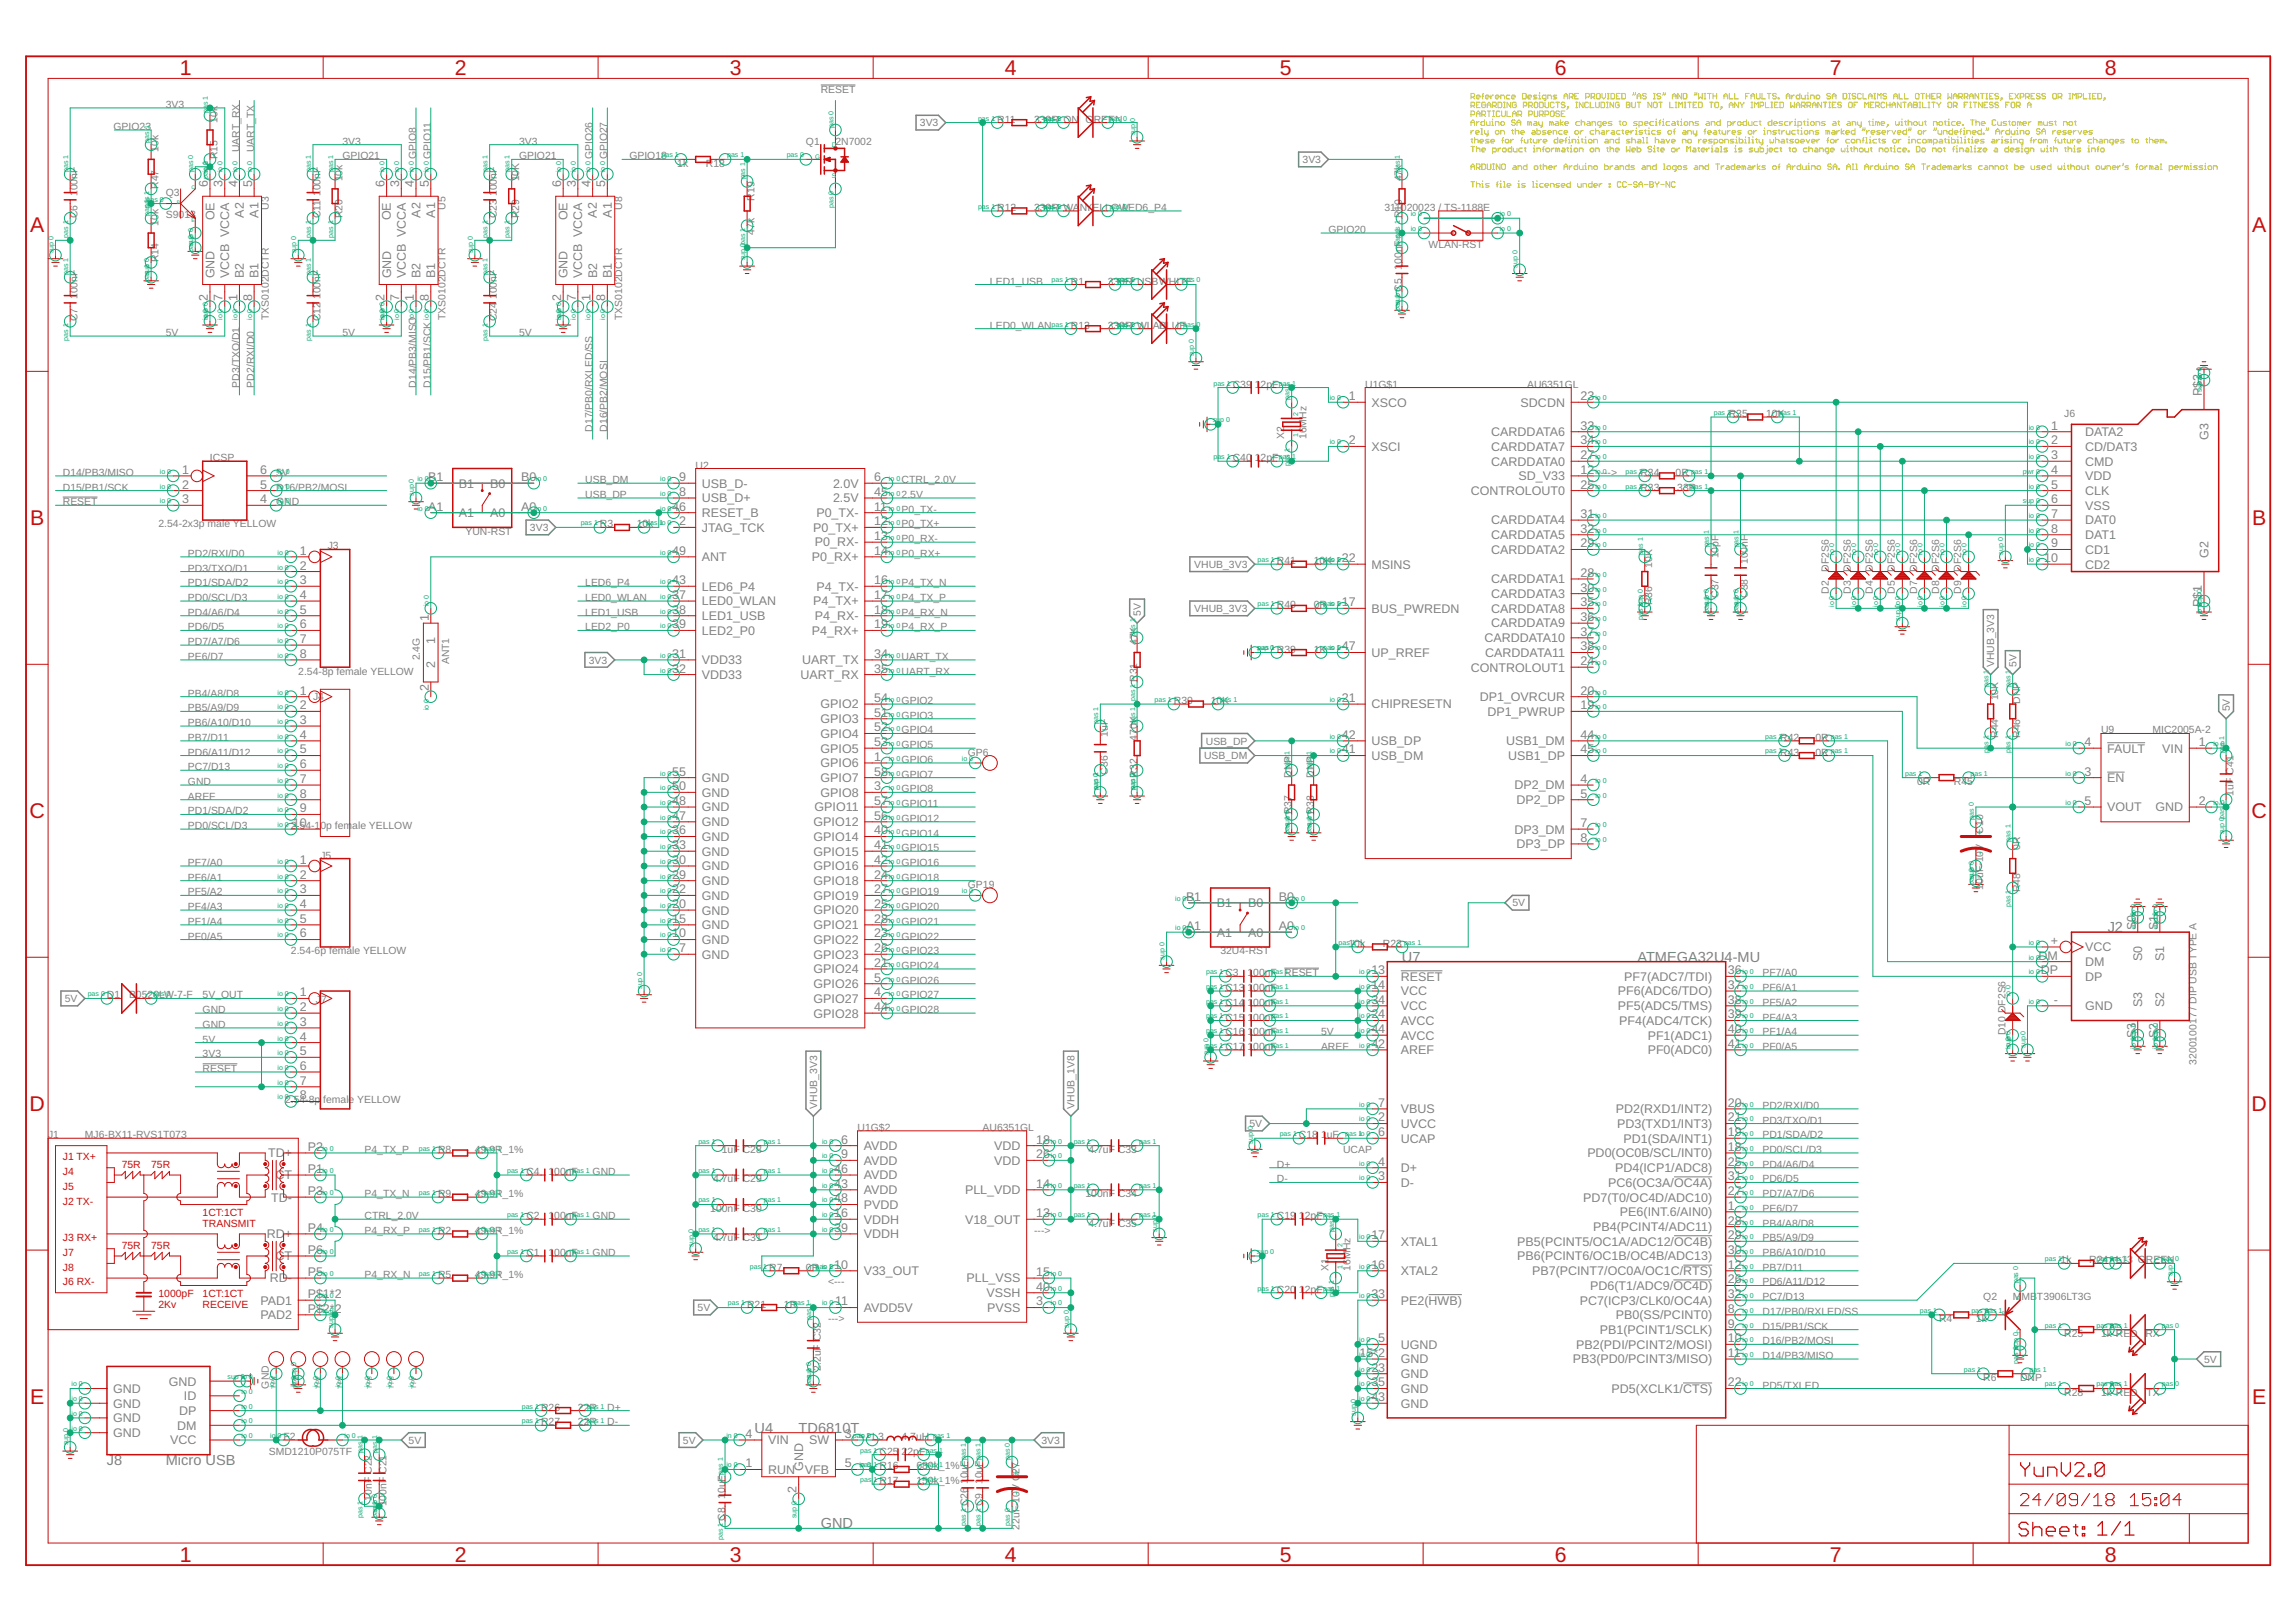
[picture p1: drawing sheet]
<svg xmlns="http://www.w3.org/2000/svg" width="420mm" height="297mm" viewBox="0 0 420 297" stroke-linecap="round" stroke-linejoin="round" font-family="sans-serif">
<defs><g id="words">
<g font-size="3.9" fill="#c90d0c">
<text x="32.9" y="13.7">1</text>
<text x="83.3" y="13.7">2</text>
<text x="133.6" y="13.7">3</text>
<text x="183.9" y="13.7">4</text>
<text x="234.3" y="13.7">5</text>
<text x="284.6" y="13.7">6</text>
<text x="335" y="13.7">7</text>
<text x="385.3" y="13.7">8</text>
<text x="5.5" y="42.5">A</text>
<text x="412.3" y="42.5">A</text>
<text x="5.5" y="96.1">B</text>
<text x="412.3" y="96.1">B</text>
<text x="5.4" y="149.8">C</text>
<text x="412.2" y="149.8">C</text>
<text x="5.4" y="203.4">D</text>
<text x="412.2" y="203.4">D</text>
<text x="5.5" y="257">E</text>
<text x="412.3" y="257">E</text>
<text x="32.9" y="285.8">1</text>
<text x="83.3" y="285.8">2</text>
<text x="133.6" y="285.8">3</text>
<text x="183.9" y="285.8">4</text>
<text x="234.3" y="285.8">5</text>
<text x="284.6" y="285.8">6</text>
<text x="335" y="285.8">7</text>
<text x="385.3" y="285.8">8</text>
</g>
<g font-size="2.7" fill="#808080">
<text x="385.9" y="170.6">J2</text>
<text x="256.7" y="176">U7</text>
<text x="299.8" y="176">ATMEGA32U4-MU</text>
<text x="138.1" y="262.2">U4</text>
<text x="146.2" y="262.2">TD6810T</text>
<text x="19.6" y="268.1">J8</text>
<text x="30.4" y="268.1">Micro USB</text>
<text x="150.3" y="279.7">GND</text>
</g>
<g font-size="2.3" fill="#808080">
<text x="38.1" y="34.2" transform="rotate(-90 38.1 34.2)">6</text>
<text x="40.8" y="34.2" transform="rotate(-90 40.8 34.2)">3</text>
<text x="43.5" y="34.2" transform="rotate(-90 43.5 34.2)">4</text>
<text x="46.2" y="34.2" transform="rotate(-90 46.2 34.2)">5</text>
<text x="70.4" y="34.2" transform="rotate(-90 70.4 34.2)">6</text>
<text x="73.1" y="34.2" transform="rotate(-90 73.1 34.2)">3</text>
<text x="75.8" y="34.2" transform="rotate(-90 75.8 34.2)">4</text>
<text x="78.5" y="34.2" transform="rotate(-90 78.5 34.2)">5</text>
<text x="102.7" y="34.2" transform="rotate(-90 102.7 34.2)">6</text>
<text x="105.4" y="34.2" transform="rotate(-90 105.4 34.2)">3</text>
<text x="108.1" y="34.2" transform="rotate(-90 108.1 34.2)">4</text>
<text x="110.8" y="34.2" transform="rotate(-90 110.8 34.2)">5</text>
<text x="39.2" y="40.3" transform="rotate(-90 39.2 40.3)">OE</text>
<text x="44.6" y="39.8" transform="rotate(-90 44.6 39.8)">A2</text>
<text x="47.3" y="39.8" transform="rotate(-90 47.3 39.8)">A1</text>
<text x="71.6" y="40.3" transform="rotate(-90 71.6 40.3)">OE</text>
<text x="77" y="39.8" transform="rotate(-90 77 39.8)">A2</text>
<text x="79.7" y="39.8" transform="rotate(-90 79.7 39.8)">A1</text>
<text x="103.9" y="40.3" transform="rotate(-90 103.9 40.3)">OE</text>
<text x="109.3" y="39.8" transform="rotate(-90 109.3 39.8)">A2</text>
<text x="112" y="39.8" transform="rotate(-90 112 39.8)">A1</text>
<text x="39.3" y="50.9" transform="rotate(-90 39.3 50.9)">GND</text>
<text x="41.9" y="50.9" transform="rotate(-90 41.9 50.9)">VCCB VCCA</text>
<text x="44.6" y="50.9" transform="rotate(-90 44.6 50.9)">B2</text>
<text x="47.3" y="50.9" transform="rotate(-90 47.3 50.9)">B1</text>
<text x="71.6" y="50.9" transform="rotate(-90 71.6 50.9)">GND</text>
<text x="74.3" y="50.9" transform="rotate(-90 74.3 50.9)">VCCB VCCA</text>
<text x="77" y="50.9" transform="rotate(-90 77 50.9)">B2</text>
<text x="79.7" y="50.9" transform="rotate(-90 79.7 50.9)">B1</text>
<text x="103.9" y="50.9" transform="rotate(-90 103.9 50.9)">GND</text>
<text x="106.6" y="50.9" transform="rotate(-90 106.6 50.9)">VCCB VCCA</text>
<text x="109.3" y="50.9" transform="rotate(-90 109.3 50.9)">B2</text>
<text x="112" y="50.9" transform="rotate(-90 112 50.9)">B1</text>
<text x="38.1" y="55.1" transform="rotate(-90 38.1 55.1)">2</text>
<text x="40.8" y="55.1" transform="rotate(-90 40.8 55.1)">7</text>
<text x="43.5" y="55.1" transform="rotate(-90 43.5 55.1)">1</text>
<text x="46.2" y="55.1" transform="rotate(-90 46.2 55.1)">8</text>
<text x="70.4" y="55.1" transform="rotate(-90 70.4 55.1)">2</text>
<text x="73.1" y="55.1" transform="rotate(-90 73.1 55.1)">7</text>
<text x="75.8" y="55.1" transform="rotate(-90 75.8 55.1)">1</text>
<text x="78.5" y="55.1" transform="rotate(-90 78.5 55.1)">8</text>
<text x="102.7" y="55.1" transform="rotate(-90 102.7 55.1)">2</text>
<text x="105.4" y="55.1" transform="rotate(-90 105.4 55.1)">7</text>
<text x="108.1" y="55.1" transform="rotate(-90 108.1 55.1)">1</text>
<text x="110.8" y="55.1" transform="rotate(-90 110.8 55.1)">8</text>
<text x="246.9" y="73.2">1</text>
<text x="251.1" y="74.4">XSCO</text>
<text x="278.4" y="74.4">SDCDN</text>
<text x="289.4" y="73.2">23</text>
<text x="403.1" y="72.5" transform="rotate(-90 403.1 72.5)">P$2</text>
<text x="246.9" y="81.3">2</text>
<text x="251.1" y="82.5">XSCI</text>
<text x="273" y="79.8">CARDDATA6</text>
<text x="273" y="82.5">CARDDATA7</text>
<text x="289.4" y="78.6">33</text>
<text x="289.4" y="81.3">34</text>
<text x="375.5" y="81.3">2</text>
<text x="375.5" y="78.6">1</text>
<text x="381.7" y="82.5">CD/DAT3</text>
<text x="381.7" y="79.8">DATA2</text>
<text x="404.3" y="80.5" transform="rotate(-90 404.3 80.5)">G3</text>
<text x="33.3" y="86.7">1</text>
<text x="33.3" y="89.4">2</text>
<text x="47.7" y="89.4">5</text>
<text x="47.7" y="86.7">6</text>
<text x="78.4" y="88.1">B1</text>
<text x="84" y="89.3">B1</text>
<text x="89.7" y="89.2">B0</text>
<text x="95.4" y="88.1">B0</text>
<text x="124.4" y="88.1">9</text>
<text x="128.5" y="89.3">USB_D-</text>
<text x="152.5" y="89.2">2.0V</text>
<text x="160.1" y="88.1">6</text>
<text x="273" y="85.2">CARDDATA0</text>
<text x="278" y="87.9">SD_V33</text>
<text x="289.4" y="86.7">12</text>
<text x="289.4" y="89.4">25</text>
<text x="289.4" y="84">27</text>
<text x="375.5" y="89.4">5</text>
<text x="375.5" y="84">3</text>
<text x="375.5" y="86.7">4</text>
<text x="381.7" y="85.2">CMD</text>
<text x="381.7" y="87.9">VDD</text>
<text x="33.3" y="92.1">3</text>
<text x="47.7" y="92.1">4</text>
<text x="78.4" y="93.5">A1</text>
<text x="84" y="94.6">A1</text>
<text x="89.7" y="94.6">A0</text>
<text x="95.4" y="93.5">A0</text>
<text x="123.1" y="93.5">46</text>
<text x="124.4" y="90.8">8</text>
<text x="128.5" y="94.6">RESET_B</text>
<text x="128.5" y="91.9">USB_D+</text>
<text x="149.5" y="94.6">P0_TX-</text>
<text x="152.5" y="91.9">2.5V</text>
<text x="160.1" y="90.8">45</text>
<text x="160.1" y="93.5">11</text>
<text x="269.2" y="90.6">CONTROLOUT0</text>
<text x="273" y="96">CARDDATA4</text>
<text x="289.4" y="94.8">31</text>
<text x="375.5" y="94.8">7</text>
<text x="375.5" y="92.1">6</text>
<text x="381.7" y="90.6">CLK</text>
<text x="381.7" y="96">DAT0</text>
<text x="381.7" y="93.3">VSS</text>
<text x="54.9" y="101.5">1</text>
<text x="123.1" y="101.5">49</text>
<text x="124.4" y="96.1">2</text>
<text x="128.5" y="97.3">JTAG_TCK</text>
<text x="148.9" y="97.3">P0_TX+</text>
<text x="149.2" y="100">P0_RX-</text>
<text x="160.1" y="101.5">14</text>
<text x="160.1" y="98.8">13</text>
<text x="160.1" y="96.1">12</text>
<text x="273" y="101.4">CARDDATA2</text>
<text x="273" y="98.7">CARDDATA5</text>
<text x="289.4" y="100.2">29</text>
<text x="289.4" y="97.5">32</text>
<text x="375.5" y="100.2">9</text>
<text x="375.5" y="97.5">8</text>
<text x="381.7" y="101.4">CD1</text>
<text x="381.7" y="98.7">DAT1</text>
<text x="54.9" y="104.2">2</text>
<text x="54.9" y="106.9">3</text>
<text x="123.1" y="106.9">43</text>
<text x="128.5" y="102.7">ANT</text>
<text x="148.6" y="102.7">P0_RX+</text>
<text x="160.1" y="106.9">16</text>
<text x="245.7" y="102.9">22</text>
<text x="251.1" y="104.1">MSINS</text>
<text x="273" y="106.8">CARDDATA1</text>
<text x="289.4" y="105.6">28</text>
<text x="374.2" y="102.9">10</text>
<text x="381.7" y="104.1">CD2</text>
<text x="404.3" y="102.1" transform="rotate(-90 404.3 102.1)">G2</text>
<text x="54.9" y="109.6">4</text>
<text x="54.9" y="112.3">5</text>
<text x="78.5" y="113.7" transform="rotate(-90 78.5 113.7)">1</text>
<text x="123.1" y="109.6">37</text>
<text x="123.1" y="112.3">38</text>
<text x="128.5" y="110.8">LED0_WLAN</text>
<text x="128.5" y="113.5">LED1_USB</text>
<text x="128.5" y="108.1">LED6_P4</text>
<text x="148.9" y="110.8">P4_TX+</text>
<text x="149.2" y="113.5">P4_RX-</text>
<text x="149.5" y="108.1">P4_TX-</text>
<text x="160.1" y="112.3">18</text>
<text x="160.1" y="109.6">17</text>
<text x="245.7" y="111">17</text>
<text x="251.1" y="112.1">BUS_PWREDN</text>
<text x="273" y="109.4">CARDDATA3</text>
<text x="273" y="112.1">CARDDATA8</text>
<text x="289.4" y="108.3">30</text>
<text x="289.4" y="111">35</text>
<text x="289.4" y="113.7">36</text>
<text x="403.1" y="111.1" transform="rotate(-90 403.1 111.1)">P$1</text>
<text x="54.9" y="115">6</text>
<text x="54.9" y="117.7">7</text>
<text x="79.7" y="117.8" transform="rotate(-90 79.7 117.8)">1</text>
<text x="123.1" y="115">39</text>
<text x="128.5" y="116.2">LED2_P0</text>
<text x="148.6" y="116.2">P4_RX+</text>
<text x="160.1" y="115">19</text>
<text x="245.7" y="119">47</text>
<text x="271.7" y="117.5">CARDDATA10</text>
<text x="273" y="114.8">CARDDATA9</text>
<text x="289.4" y="116.4">37</text>
<text x="289.4" y="119">38</text>
<text x="54.9" y="120.4">8</text>
<text x="79.7" y="122.3" transform="rotate(-90 79.7 122.3)">2</text>
<text x="123.1" y="120.4">31</text>
<text x="123.1" y="123.1">32</text>
<text x="128.5" y="121.6">VDD33</text>
<text x="128.5" y="124.3">VDD33</text>
<text x="146.6" y="124.3">UART_RX</text>
<text x="146.8" y="121.6">UART_TX</text>
<text x="160.1" y="123.1">35</text>
<text x="160.1" y="120.4">34</text>
<text x="251.1" y="120.2">UP_RREF</text>
<text x="269.2" y="122.9">CONTROLOUT1</text>
<text x="271.9" y="120.2">CARDDATA11</text>
<text x="289.4" y="121.7">24</text>
<text x="54.9" y="127.1">1</text>
<text x="54.9" y="129.8">2</text>
<text x="78.5" y="126.5" transform="rotate(-90 78.5 126.5)">2</text>
<text x="150.2" y="129.7">GPIO2</text>
<text x="160.1" y="128.5">54</text>
<text x="160.1" y="131.2">51</text>
<text x="245.7" y="128.5">21</text>
<text x="251.1" y="129.7">CHIPRESETN</text>
<text x="270.9" y="128.3">DP1_OVRCUR</text>
<text x="272.3" y="131">DP1_PWRUP</text>
<text x="289.4" y="129.8">19</text>
<text x="289.4" y="127.1">20</text>
<text x="54.9" y="132.5">3</text>
<text x="54.9" y="135.2">4</text>
<text x="54.9" y="137.9">5</text>
<text x="150.2" y="132.3">GPIO3</text>
<text x="150.2" y="135">GPIO4</text>
<text x="150.2" y="137.7">GPIO5</text>
<text x="160.1" y="133.9">52</text>
<text x="160.1" y="136.6">53</text>
<text x="245.7" y="137.9">41</text>
<text x="245.7" y="135.2">42</text>
<text x="251.1" y="136.4">USB_DP</text>
<text x="275.7" y="136.4">USB1_DM</text>
<text x="289.4" y="135.2">44</text>
<text x="289.4" y="137.9">45</text>
<text x="381.6" y="136.6">4</text>
<text x="385.8" y="137.7">FAULT</text>
<text x="395.9" y="137.7">VIN</text>
<text x="402.5" y="136.6">1</text>
<text x="54.9" y="140.6">6</text>
<text x="54.9" y="143.3">7</text>
<text x="123.1" y="141.9">55</text>
<text x="128.5" y="143.1">GND</text>
<text x="150.2" y="140.4">GPIO6</text>
<text x="150.2" y="143.1">GPIO7</text>
<text x="160.1" y="139.3">1</text>
<text x="160.1" y="141.9">58</text>
<text x="251.1" y="139.1">USB_DM</text>
<text x="276.1" y="139.1">USB1_DP</text>
<text x="289.4" y="143.3">4</text>
<text x="381.6" y="141.9">3</text>
<text x="385.8" y="143.1">EN</text>
<text x="54.9" y="146">8</text>
<text x="54.9" y="148.7">9</text>
<text x="123.1" y="147.3">48</text>
<text x="123.1" y="144.6">50</text>
<text x="128.5" y="148.5">GND</text>
<text x="128.5" y="145.8">GND</text>
<text x="149.1" y="148.5">GPIO11</text>
<text x="150.2" y="145.8">GPIO8</text>
<text x="160.1" y="144.6">3</text>
<text x="160.1" y="147.3">57</text>
<text x="277.3" y="144.5">DP2_DM</text>
<text x="277.6" y="147.2">DP2_DP</text>
<text x="289.4" y="146">5</text>
<text x="381.6" y="147.3">5</text>
<text x="385.8" y="148.5">VOUT</text>
<text x="394.6" y="148.5">GND</text>
<text x="402.5" y="147.3">2</text>
<text x="53.6" y="151.4">10</text>
<text x="123.1" y="155.4">33</text>
<text x="123.1" y="152.7">36</text>
<text x="123.1" y="150">47</text>
<text x="128.5" y="153.9">GND</text>
<text x="128.5" y="151.2">GND</text>
<text x="148.9" y="151.2">GPIO12</text>
<text x="148.9" y="153.9">GPIO14</text>
<text x="160.1" y="150">56</text>
<text x="160.1" y="152.7">40</text>
<text x="160.1" y="155.4">41</text>
<text x="277.3" y="152.6">DP3_DM</text>
<text x="277.6" y="155.2">DP3_DP</text>
<text x="289.4" y="151.4">7</text>
<text x="289.4" y="154.1">8</text>
<text x="54.9" y="158.1">1</text>
<text x="54.9" y="160.8">2</text>
<text x="123.1" y="160.8">29</text>
<text x="123.1" y="158.1">30</text>
<text x="128.5" y="162">GND</text>
<text x="128.5" y="159.3">GND</text>
<text x="128.5" y="156.6">GND</text>
<text x="148.9" y="156.6">GPIO15</text>
<text x="148.9" y="159.3">GPIO16</text>
<text x="148.9" y="162">GPIO18</text>
<text x="160.1" y="158.1">42</text>
<text x="160.1" y="160.8">24</text>
<text x="54.9" y="163.5">3</text>
<text x="54.9" y="166.2">4</text>
<text x="123.1" y="166.2">20</text>
<text x="123.1" y="163.5">22</text>
<text x="128.5" y="167.4">GND</text>
<text x="128.5" y="164.7">GND</text>
<text x="148.9" y="164.7">GPIO19</text>
<text x="148.9" y="167.4">GPIO20</text>
<text x="160.1" y="163.5">27</text>
<text x="160.1" y="166.2">25</text>
<text x="217.1" y="164.8">B1</text>
<text x="222.8" y="166">B1</text>
<text x="228.5" y="166">B0</text>
<text x="234.1" y="164.8">B0</text>
<text x="54.9" y="168.9">5</text>
<text x="54.9" y="171.6">6</text>
<text x="123.1" y="171.6">10</text>
<text x="123.1" y="168.9">15</text>
<text x="128.5" y="172.8">GND</text>
<text x="128.5" y="170.1">GND</text>
<text x="148.9" y="170.1">GPIO21</text>
<text x="148.9" y="172.8">GPIO22</text>
<text x="160.1" y="168.9">28</text>
<text x="160.1" y="171.6">23</text>
<text x="217.1" y="170.2">A1</text>
<text x="222.8" y="171.4">A1</text>
<text x="228.5" y="171.4">A0</text>
<text x="234.1" y="170.2">A0</text>
<text x="375.4" y="172.9">+</text>
<text x="391" y="170.2" transform="rotate(-90 391 170.2)">S0</text>
<text x="395" y="170.2" transform="rotate(-90 395 170.2)">S1</text>
<text x="124.4" y="174.3">7</text>
<text x="128.5" y="175.5">GND</text>
<text x="148.9" y="175.5">GPIO23</text>
<text x="148.9" y="178.1">GPIO24</text>
<text x="160.1" y="174.3">26</text>
<text x="160.1" y="177">21</text>
<text x="160.1" y="179.7">5</text>
<text x="251.1" y="178.3">13</text>
<text x="256.5" y="179.5">RESET</text>
<text x="297.3" y="179.5">PF7(ADC7/TDI)</text>
<text x="316.3" y="178.3">36</text>
<text x="373.2" y="175.6">DM</text>
<text x="373.6" y="178.3">DP</text>
<text x="381.7" y="179.5">DP</text>
<text x="381.7" y="176.8">DM</text>
<text x="381.7" y="174.1">VCC</text>
<text x="392.2" y="175.9" transform="rotate(-90 392.2 175.9)">S0</text>
<text x="396.2" y="175.9" transform="rotate(-90 396.2 175.9)">S1</text>
<text x="54.9" y="185">2</text>
<text x="54.9" y="182.4">1</text>
<text x="148.9" y="180.8">GPIO26</text>
<text x="148.9" y="183.5">GPIO27</text>
<text x="160.1" y="182.4">4</text>
<text x="160.1" y="185">44</text>
<text x="251.1" y="181">14</text>
<text x="251.1" y="183.7">34</text>
<text x="256.5" y="182.2">VCC</text>
<text x="256.5" y="184.9">VCC</text>
<text x="296.2" y="182.2">PF6(ADC6/TDO)</text>
<text x="296.2" y="184.9">PF5(ADC5/TMS)</text>
<text x="316.3" y="181">37</text>
<text x="316.3" y="183.7">38</text>
<text x="376" y="183.7">-</text>
<text x="381.7" y="184.9">GND</text>
<text x="392.2" y="184.3" transform="rotate(-90 392.2 184.3)">S3</text>
<text x="396.2" y="184.3" transform="rotate(-90 396.2 184.3)">S2</text>
<text x="54.9" y="187.7">3</text>
<text x="54.9" y="190.4">4</text>
<text x="148.9" y="186.2">GPIO28</text>
<text x="251.1" y="186.4">24</text>
<text x="251.1" y="191.8">42</text>
<text x="251.1" y="189.1">44</text>
<text x="256.5" y="187.6">AVCC</text>
<text x="256.5" y="190.3">AVCC</text>
<text x="296.4" y="187.6">PF4(ADC4/TCK)</text>
<text x="301.7" y="190.3">PF1(ADC1)</text>
<text x="316.3" y="186.4">39</text>
<text x="316.3" y="189.1">40</text>
<text x="316.3" y="191.8">41</text>
<text x="391" y="189.9" transform="rotate(-90 391 189.9)">S3</text>
<text x="395" y="189.9" transform="rotate(-90 395 189.9)">S2</text>
<text x="54.9" y="193.1">5</text>
<text x="54.9" y="195.8">6</text>
<text x="256.5" y="193">AREF</text>
<text x="301.7" y="193">PF0(ADC0)</text>
<text x="54.9" y="198.5">7</text>
<text x="54.9" y="201.2">8</text>
<text x="252.3" y="202.6">7</text>
<text x="256.5" y="203.7">VBUS</text>
<text x="295.8" y="203.7">PD2(RXD1/INT2)</text>
<text x="316.3" y="202.6">20</text>
<text x="154" y="209.3">6</text>
<text x="189.7" y="209.3">18</text>
<text x="252.3" y="205.3">2</text>
<text x="252.3" y="207.9">6</text>
<text x="256.5" y="206.4">UVCC</text>
<text x="256.5" y="209.1">UCAP</text>
<text x="296.1" y="206.4">PD3(TXD1/INT3)</text>
<text x="297.2" y="209.1">PD1(SDA/INT1)</text>
<text x="316.3" y="207.9">19</text>
<text x="316.3" y="205.3">21</text>
<text x="49.1" y="211.8">TD+</text>
<text x="50.4" y="215.9">CT</text>
<text x="56.3" y="214.7">P1</text>
<text x="56.3" y="210.6">P2</text>
<text x="152.7" y="214.7">46</text>
<text x="154" y="212">9</text>
<text x="158.1" y="210.5">AVDD</text>
<text x="158.1" y="213.2">AVDD</text>
<text x="158.1" y="215.9">AVDD</text>
<text x="182" y="210.5">VDD</text>
<text x="182" y="213.2">VDD</text>
<text x="189.7" y="212">26</text>
<text x="252.3" y="213.3">4</text>
<text x="256.5" y="214.5">D+</text>
<text x="290.6" y="211.8">PD0(OC0B/SCL/INT0)</text>
<text x="295.7" y="214.5">PD4(ICP1/ADC8)</text>
<text x="316.3" y="210.6">18</text>
<text x="316.3" y="213.3">25</text>
<text x="49.7" y="219.9">TD-</text>
<text x="56.3" y="218.7">P3</text>
<text x="152.7" y="217.4">43</text>
<text x="152.7" y="220.1">48</text>
<text x="158.1" y="218.6">AVDD</text>
<text x="158.1" y="221.3">PVDD</text>
<text x="176.7" y="218.6">PLL_VDD</text>
<text x="189.7" y="217.4">14</text>
<text x="252.3" y="216">3</text>
<text x="256.5" y="217.2">D-</text>
<text x="289.8" y="219.9">PD7(T0/OC4D/ADC10)</text>
<text x="294.4" y="217.2">PC6(OC3A/OC4A)</text>
<text x="316.3" y="221.4">1</text>
<text x="316.3" y="218.7">27</text>
<text x="316.3" y="216">31</text>
<text x="48.8" y="226.6">RD+</text>
<text x="56.3" y="225.5">P4</text>
<text x="152.7" y="222.8">16</text>
<text x="152.7" y="225.5">39</text>
<text x="158.1" y="223.9">VDDH</text>
<text x="158.1" y="226.6">VDDH</text>
<text x="176.7" y="223.9">V18_OUT</text>
<text x="189.7" y="222.8">13</text>
<text x="251.1" y="226.8">17</text>
<text x="256.5" y="228">XTAL1</text>
<text x="277.8" y="228">PB5(PCINT5/OC1A/ADC12/OC4B)</text>
<text x="291.7" y="225.3">PB4(PCINT4/ADC11)</text>
<text x="296.6" y="222.6">PE6(INT.6/AIN0)</text>
<text x="316.3" y="224.1">28</text>
<text x="316.3" y="226.8">29</text>
<text x="50.4" y="230.7">CT</text>
<text x="56.3" y="233.5">P5</text>
<text x="56.3" y="229.5">P6</text>
<text x="152.7" y="232.2">10</text>
<text x="158.1" y="233.4">V33_OUT</text>
<text x="189.7" y="233.5">15</text>
<text x="251.1" y="232.2">16</text>
<text x="256.5" y="233.4">XTAL2</text>
<text x="277.8" y="230.7">PB6(PCINT6/OC1B/OC4B/ADC13)</text>
<text x="280.5" y="233.4">PB7(PCINT7/OC0A/OC1C/RTS)</text>
<text x="316.3" y="232.2">12</text>
<text x="316.3" y="229.5">30</text>
<text x="47.7" y="238.8">PAD1</text>
<text x="49.4" y="234.7">RD-</text>
<text x="56.3" y="237.6">P$1*2</text>
<text x="152.9" y="238.9">11</text>
<text x="176.9" y="234.7">PLL_VSS</text>
<text x="180.6" y="237.4">VSSH</text>
<text x="189.7" y="238.9">3</text>
<text x="189.7" y="236.2">40</text>
<text x="251.1" y="237.6">33</text>
<text x="256.5" y="238.8">PE2(HWB)</text>
<text x="289.2" y="238.8">PC7(ICP3/CLK0/OC4A)</text>
<text x="291.1" y="236.1">PD6(T1/ADC9/OC4D)</text>
<text x="316.3" y="234.9">26</text>
<text x="316.3" y="237.6">32</text>
<text x="47.7" y="241.5">PAD2</text>
<text x="56.3" y="240.3">P$2*2</text>
<text x="158.1" y="240.1">AVDD5V</text>
<text x="180.7" y="240.1">PVSS</text>
<text x="252.3" y="245.7">5</text>
<text x="292.9" y="244.1">PB1(PCINT1/SCLK)</text>
<text x="295.8" y="241.5">PB0(SS/PCINT0)</text>
<text x="316.3" y="240.3">8</text>
<text x="316.3" y="243">9</text>
<text x="316.3" y="245.7">10</text>
<text x="248.9" y="248.4">15*2</text>
<text x="251.1" y="251">23</text>
<text x="256.5" y="246.8">UGND</text>
<text x="256.5" y="249.5">GND</text>
<text x="287.9" y="249.5">PB3(PD0/PCINT3/MISO)</text>
<text x="288.6" y="246.8">PB2(PDI/PCINT2/MOSI)</text>
<text x="316.3" y="248.4">11</text>
<text x="20.7" y="257.6">GND</text>
<text x="20.7" y="254.9">GND</text>
<text x="30.9" y="253.6">GND</text>
<text x="33.7" y="256.3">ID</text>
<text x="251.1" y="253.7">35</text>
<text x="251.1" y="256.4">43</text>
<text x="256.5" y="252.2">GND</text>
<text x="256.5" y="254.9">GND</text>
<text x="256.5" y="257.6">GND</text>
<text x="295" y="254.9">PD5(XCLK1/CTS)</text>
<text x="316.3" y="253.7">22</text>
<text x="20.7" y="263">GND</text>
<text x="20.7" y="260.3">GND</text>
<text x="32.4" y="261.7">DM</text>
<text x="32.8" y="259">DP</text>
<text x="136.5" y="263.2">4</text>
<text x="154.7" y="263.2">3</text>
<text x="31.1" y="264.4">VCC</text>
<text x="136.5" y="268.6">1</text>
<text x="140.6" y="269.7">RUN</text>
<text x="140.6" y="264.4">VIN</text>
<text x="147" y="269.2" transform="rotate(-90 147 269.2)">GND</text>
<text x="147.4" y="269.7">VFB</text>
<text x="148.1" y="264.4">SW</text>
<text x="154.7" y="268.6">5</text>
<text x="145.8" y="273.3" transform="rotate(-90 145.8 273.3)">2</text>
</g>
<g font-size="1.9" fill="#808080">
<text x="150.3" y="17.1">RESET</text>
<text x="20.8" y="23.8">GPIO23</text>
<text x="30.4" y="19.7">3V3</text>
<text x="39.8" y="22.4" transform="rotate(-90 39.8 22.4)">10k</text>
<text x="168.4" y="23.1">3V3</text>
<text x="182.6" y="22.4">R11</text>
<text x="189.3" y="22.4">330R ON</text>
<text x="198.7" y="22.4">G</text>
<text x="200.2" y="22.4">REEN</text>
<text x="29" y="27.8" transform="rotate(-90 29 27.8)">10k</text>
<text x="39.8" y="29.2" transform="rotate(-90 39.8 29.2)">R15</text>
<text x="43.8" y="27.8" transform="rotate(-90 43.8 27.8)">UART_RX</text>
<text x="46.5" y="27.8" transform="rotate(-90 46.5 27.8)">UART_TX</text>
<text x="62.7" y="26.5">3V3</text>
<text x="62.7" y="29.2">GPIO21</text>
<text x="76.2" y="29.2" transform="rotate(-90 76.2 29.2)">GPIO8</text>
<text x="78.9" y="29.2" transform="rotate(-90 78.9 29.2)">GPIO11</text>
<text x="95" y="26.5">3V3</text>
<text x="95" y="29.2">GPIO21</text>
<text x="108.5" y="29.2" transform="rotate(-90 108.5 29.2)">GPIO26</text>
<text x="111.2" y="29.2" transform="rotate(-90 111.2 29.2)">GPIO27</text>
<text x="115.2" y="29.2">GPIO18</text>
<text x="147.6" y="26.5">Q1</text>
<text x="152.9" y="26.5">2N7002</text>
<text x="238.5" y="29.9">3V3</text>
<text x="14.2" y="35.9" transform="rotate(-90 14.2 35.9)">100nF</text>
<text x="29" y="34.6" transform="rotate(-90 29 34.6)">R47</text>
<text x="30.4" y="35.9">Q3</text>
<text x="58.7" y="35.9" transform="rotate(-90 58.7 35.9)">100nF</text>
<text x="62.7" y="33.2" transform="rotate(-90 62.7 33.2)">10k</text>
<text x="91" y="35.9" transform="rotate(-90 91 35.9)">100nF</text>
<text x="95" y="33.2" transform="rotate(-90 95 33.2)">10K</text>
<text x="124" y="30.5">1k</text>
<text x="129.2" y="30.5">R18</text>
<text x="256.7" y="33.2" transform="rotate(-90 256.7 33.2)">47k</text>
<text x="14.2" y="40" transform="rotate(-90 14.2 40)">C6</text>
<text x="29" y="41.3" transform="rotate(-90 29 41.3)">10k</text>
<text x="30.4" y="40">S9013</text>
<text x="49.2" y="38.3" transform="rotate(-90 49.2 38.3)">U3</text>
<text x="58.7" y="40" transform="rotate(-90 58.7 40)">C11</text>
<text x="62.7" y="40" transform="rotate(-90 62.7 40)">R20</text>
<text x="81.6" y="38.3" transform="rotate(-90 81.6 38.3)">U5</text>
<text x="91" y="40" transform="rotate(-90 91 40)">C23</text>
<text x="95" y="40" transform="rotate(-90 95 40)">R29</text>
<text x="113.9" y="38.3" transform="rotate(-90 113.9 38.3)">U8</text>
<text x="138.1" y="36.7" transform="rotate(-90 138.1 36.7)">R19</text>
<text x="182.6" y="38.6">R12</text>
<text x="189.3" y="38.6">330R WA</text>
<text x="197.7" y="38.6">NYELLOW</text>
<text x="205.5" y="38.6">LED6_P4</text>
<text x="253.4" y="38.6">311020023 / TS-1188E</text>
<text x="256.7" y="40" transform="rotate(-90 256.7 40)">R10</text>
<text x="138.1" y="43" transform="rotate(-90 138.1 43)">47k</text>
<text x="243.2" y="42.6">GPIO20</text>
<text x="261.5" y="45.3">WLAN-RST</text>
<text x="29" y="48" transform="rotate(-90 29 48)">R14</text>
<text x="181.2" y="52.1">LED1_USB</text>
<text x="196.1" y="52.1">R1</text>
<text x="202.8" y="52.1">330R USBW</text>
<text x="214" y="52.1">HITE</text>
<text x="256.7" y="53.4" transform="rotate(-90 256.7 53.4)">C5</text>
<text x="256.7" y="49.4" transform="rotate(-90 256.7 49.4)">100nF</text>
<text x="14.2" y="58.8" transform="rotate(-90 14.2 58.8)">C7</text>
<text x="14.2" y="54.8" transform="rotate(-90 14.2 54.8)">100nF</text>
<text x="49.2" y="58.6" transform="rotate(-90 49.2 58.6)">TXS0102DCTR</text>
<text x="58.7" y="58.8" transform="rotate(-90 58.7 58.8)">C12</text>
<text x="58.7" y="54.8" transform="rotate(-90 58.7 54.8)">100nF</text>
<text x="81.6" y="58.6" transform="rotate(-90 81.6 58.6)">TXS0102DCTR</text>
<text x="91" y="58.8" transform="rotate(-90 91 58.8)">C24</text>
<text x="91" y="54.8" transform="rotate(-90 91 54.8)">100nF</text>
<text x="113.9" y="58.6" transform="rotate(-90 113.9 58.6)">TXS0102DCTR</text>
<text x="30.4" y="61.5">5V</text>
<text x="62.7" y="61.5">5V</text>
<text x="95" y="61.5">5V</text>
<text x="181.2" y="60.2">LED0_WLAN</text>
<text x="196.1" y="60.2">R13</text>
<text x="202.8" y="60.2">330R WL</text>
<text x="211" y="60.2">ABLUE</text>
<text x="212.3" y="60.2">N</text>
<text x="43.8" y="70.9" transform="rotate(-90 43.8 70.9)">PD3/TXO/D1</text>
<text x="46.5" y="70.9" transform="rotate(-90 46.5 70.9)">PD2/RXI/D0</text>
<text x="76.2" y="70.9" transform="rotate(-90 76.2 70.9)">D14/PB3/MISO</text>
<text x="78.9" y="70.9" transform="rotate(-90 78.9 70.9)">D15/PB1/SCK</text>
<text x="225.7" y="70.9">C39</text>
<text x="229.7" y="70.9">12pF</text>
<text x="249.9" y="70.9">U1G$1</text>
<text x="279.6" y="70.9">AU6351G</text>
<text x="287.9" y="70.9">L</text>
<text x="316.5" y="76.3">R35</text>
<text x="323.3" y="76.3">10K</text>
<text x="377.9" y="76.3">J6</text>
<text x="108.5" y="79" transform="rotate(-90 108.5 79)">D17/PB0/RXLED/SS</text>
<text x="111.2" y="79" transform="rotate(-90 111.2 79)">D16/PB2/MOSI</text>
<text x="235.1" y="80.4" transform="rotate(-90 235.1 80.4)">X2</text>
<text x="239.2" y="80.4" transform="rotate(-90 239.2 80.4)">16MHz</text>
<text x="11.5" y="89.8">D15/PB1/SCK</text>
<text x="11.5" y="87.1">D14/PB3/MISO</text>
<text x="38.4" y="84.4">ICSP</text>
<text x="50.6" y="89.8">D16/PB2/MOSI</text>
<text x="50.6" y="87.1">5V</text>
<text x="107.1" y="88.4">USB_DM</text>
<text x="127.4" y="85.7">U2</text>
<text x="165.1" y="88.4">CTRL_2.0V</text>
<text x="225.7" y="84.4">C40</text>
<text x="229.7" y="84.4">12pF</text>
<text x="293" y="87.1">---&gt;</text>
<text x="300.3" y="89.8">R33</text>
<text x="300.3" y="87.1">R34</text>
<text x="306.8" y="87.1">0R</text>
<text x="307.1" y="89.8">33R</text>
<text x="11.5" y="92.5">RESET</text>
<text x="50.6" y="92.5">GND</text>
<text x="107.1" y="91.1">USB_DP</text>
<text x="165.1" y="91.1">2.5V</text>
<text x="165.1" y="93.8">P0_TX-</text>
<text x="29" y="96.5">2.54-2x3p male YELLOW</text>
<text x="34.4" y="101.9">PD2/RXI/D0</text>
<text x="60" y="100.6">J3</text>
<text x="85.2" y="97.9">YUN-RST</text>
<text x="97" y="97.2">3V3</text>
<text x="109.8" y="96.5">R3</text>
<text x="116.6" y="96.5">10k</text>
<text x="165.1" y="96.5">P0_TX+</text>
<text x="165.1" y="99.2">P0_RX-</text>
<text x="165.1" y="101.9">P0_RX+</text>
<text x="34.4" y="104.6">PD3/TXO/D1</text>
<text x="34.4" y="107.3">PD1/SDA/D2</text>
<text x="107.1" y="107.3">LED6_P4</text>
<text x="165.1" y="107.3">P4_TX_N</text>
<text x="218.6" y="103.9">VHUB_3V3</text>
<text x="233.8" y="103.3">R41</text>
<text x="240.5" y="103.3">10K</text>
<text x="302.5" y="104" transform="rotate(-90 302.5 104)">10K</text>
<text x="314.6" y="102.2" transform="rotate(-90 314.6 102.2)">10pF</text>
<text x="320" y="103.3" transform="rotate(-90 320 103.3)">100nF</text>
<text x="334.8" y="104.6" transform="rotate(-90 334.8 104.6)">DF2S6</text>
<text x="338.8" y="104.6" transform="rotate(-90 338.8 104.6)">DF2S6</text>
<text x="342.9" y="104.6" transform="rotate(-90 342.9 104.6)">DF2S6</text>
<text x="346.9" y="104.6" transform="rotate(-90 346.9 104.6)">DF2S6</text>
<text x="351" y="104.6" transform="rotate(-90 351 104.6)">DF2S6</text>
<text x="355" y="104.6" transform="rotate(-90 355 104.6)">DF2S6</text>
<text x="359" y="104.6" transform="rotate(-90 359 104.6)">DF2S6</text>
<text x="34.4" y="110">PD0/SCL/D3</text>
<text x="34.4" y="112.7">PD4/A6/D4</text>
<text x="107.1" y="110">LED0_WLAN</text>
<text x="107.1" y="112.7">LED1_USB</text>
<text x="165.1" y="110">P4_TX_P</text>
<text x="165.1" y="112.7">P4_RX_N</text>
<text x="208.8" y="112.7" transform="rotate(-90 208.8 112.7)">5V</text>
<text x="218.6" y="112">VHUB_3V3</text>
<text x="233.8" y="111.3">R40</text>
<text x="240.5" y="111.3">0R</text>
<text x="302.5" y="110.8" transform="rotate(-90 302.5 110.8)">R36</text>
<text x="314.6" y="109.4" transform="rotate(-90 314.6 109.4)">C37</text>
<text x="320" y="109.4" transform="rotate(-90 320 109.4)">C38</text>
<text x="334.8" y="108.6" transform="rotate(-90 334.8 108.6)">D2</text>
<text x="338.8" y="108.6" transform="rotate(-90 338.8 108.6)">D3</text>
<text x="342.9" y="108.6" transform="rotate(-90 342.9 108.6)">D4</text>
<text x="346.9" y="108.6" transform="rotate(-90 346.9 108.6)">D5</text>
<text x="351" y="108.6" transform="rotate(-90 351 108.6)">D7</text>
<text x="355" y="108.6" transform="rotate(-90 355 108.6)">D8</text>
<text x="359" y="108.6" transform="rotate(-90 359 108.6)">D9</text>
<text x="34.4" y="118.1">PD7/A7/D6</text>
<text x="34.4" y="115.4">PD6/D5</text>
<text x="107.1" y="115.4">LED2_P0</text>
<text x="165.1" y="115.4">P4_RX_P</text>
<text x="208.2" y="118.1" transform="rotate(-90 208.2 118.1)">47K</text>
<text x="233.8" y="119.4">R39</text>
<text x="240.5" y="119.4">1K</text>
<text x="34.4" y="120.8">PE6/D7</text>
<text x="54.6" y="123.5">2.54-8p female YELLOW</text>
<text x="76.8" y="120.9" transform="rotate(-90 76.8 120.9)">2.4G</text>
<text x="82.2" y="121.6" transform="rotate(-90 82.2 121.6)">ANT1</text>
<text x="107.8" y="121.5">3V3</text>
<text x="165.1" y="120.8">UART_TX</text>
<text x="165.1" y="123.5">UART_RX</text>
<text x="208.2" y="124.8" transform="rotate(-90 208.2 124.8)">R31</text>
<text x="365.1" y="122.1" transform="rotate(-90 365.1 122.1)">VHUB_3V3</text>
<text x="369.2" y="122.1" transform="rotate(-90 369.2 122.1)">5V</text>
<text x="34.4" y="130.2">PB5/A9/D9</text>
<text x="34.4" y="127.5">PB4/A8/D8</text>
<text x="57.3" y="128">J4</text>
<text x="165.1" y="128.9">GPIO2</text>
<text x="165.1" y="131.5">GPIO3</text>
<text x="214.9" y="128.9">R30</text>
<text x="221.6" y="128.9">10K</text>
<text x="365.8" y="128.2" transform="rotate(-90 365.8 128.2)">10K</text>
<text x="369.8" y="128.8" transform="rotate(-90 369.8 128.8)">DNP</text>
<text x="408.2" y="130.2" transform="rotate(-90 408.2 130.2)">5V</text>
<text x="34.4" y="132.9">PB6/A10/D10</text>
<text x="34.4" y="135.6">PB7/D11</text>
<text x="165.1" y="134.2">GPIO4</text>
<text x="165.1" y="136.9">GPIO5</text>
<text x="202.8" y="134.8" transform="rotate(-90 202.8 134.8)">1uF</text>
<text x="208.2" y="135.6" transform="rotate(-90 208.2 135.6)">470K</text>
<text x="220.8" y="136.3">USB_DP</text>
<text x="325.9" y="135.6">R42</text>
<text x="332.4" y="135.6">0R</text>
<text x="365.8" y="135" transform="rotate(-90 365.8 135)">R44</text>
<text x="369.8" y="135" transform="rotate(-90 369.8 135)">R46</text>
<text x="384.6" y="134.2">U9</text>
<text x="394.1" y="134.2">MIC2005A-2</text>
<text x="34.4" y="143.7">GND</text>
<text x="34.4" y="138.3">PD6/A11/D12</text>
<text x="34.4" y="141">PC7/D13</text>
<text x="165.1" y="139.6">GPIO6</text>
<text x="165.1" y="142.3">GPIO7</text>
<text x="177.2" y="138.3">GP6</text>
<text x="202.8" y="141.8" transform="rotate(-90 202.8 141.8)">C36</text>
<text x="208.2" y="142.3" transform="rotate(-90 208.2 142.3)">R32</text>
<text x="220.4" y="139">USB_DM</text>
<text x="236.5" y="142.3" transform="rotate(-90 236.5 142.3)">DNP</text>
<text x="240.5" y="142.3" transform="rotate(-90 240.5 142.3)">DNP</text>
<text x="325.9" y="138.3">R43</text>
<text x="332.4" y="138.3">0R</text>
<text x="351" y="143.7">0R</text>
<text x="357.7" y="143.7">R45</text>
<text x="34.4" y="146.4">AREF</text>
<text x="34.4" y="149.1">PD1/SDA/D2</text>
<text x="165.1" y="145">GPIO8</text>
<text x="165.1" y="147.7">GPIO11</text>
<text x="236.5" y="149.1" transform="rotate(-90 236.5 149.1)">R37</text>
<text x="240.5" y="149.1" transform="rotate(-90 240.5 149.1)">R38</text>
<text x="408.9" y="145.6" transform="rotate(-90 408.9 145.6)">1uF C41</text>
<text x="34.4" y="151.8">PD0/SCL/D3</text>
<text x="53.3" y="151.8">2.54-1</text>
<text x="58.7" y="151.8">0p fem</text>
<text x="64.5" y="151.8">ale YELLOW</text>
<text x="165.1" y="150.4">GPIO12</text>
<text x="165.1" y="153.1">GPIO14</text>
<text x="165.1" y="155.8">GPIO15</text>
<text x="369.8" y="155.5" transform="rotate(-90 369.8 155.5)">0R</text>
<text x="34.4" y="161.2">PF6/A1</text>
<text x="34.4" y="158.5">PF7/A0</text>
<text x="58.7" y="157.1">J5</text>
<text x="165.1" y="161.2">GPIO18</text>
<text x="165.1" y="158.5">GPIO16</text>
<text x="34.4" y="166.6">PF4/A3</text>
<text x="34.4" y="163.9">PF5/A2</text>
<text x="165.1" y="166.6">GPIO20</text>
<text x="165.1" y="163.9">GPIO19</text>
<text x="177.2" y="162.5">GP19</text>
<text x="276.9" y="165.9">5V</text>
<text x="363.1" y="162.8" transform="rotate(-90 363.1 162.8)">10uF-10-V</text>
<text x="369.8" y="163.3" transform="rotate(-90 369.8 163.3)">R48</text>
<text x="34.4" y="172">PF0/A5</text>
<text x="34.4" y="169.3">PF1/A4</text>
<text x="165.1" y="172">GPIO22</text>
<text x="165.1" y="169.3">GPIO21</text>
<text x="246.9" y="173.3">10k</text>
<text x="253.2" y="173.3">R23</text>
<text x="53.3" y="174.6">2.54-6p female YELLOW</text>
<text x="165.1" y="174.6">GPIO23</text>
<text x="165.1" y="177.3">GPIO24</text>
<text x="223.4" y="174.7">32U4-RST</text>
<text x="224.3" y="178.7">C3</text>
<text x="228.4" y="178.7">100nF</text>
<text x="235.1" y="178.7">RESET</text>
<text x="322.7" y="178.7">PF7/A0</text>
<text x="11.9" y="183.4">5V</text>
<text x="19.6" y="182.7">D1</text>
<text x="23.6" y="182.7">B0520LW-7-F</text>
<text x="37.1" y="185.4">GND</text>
<text x="37.1" y="182.7">5V_OUT</text>
<text x="57.8" y="183.5">J</text>
<text x="58.8" y="183.5">7</text>
<text x="165.1" y="180">GPIO26</text>
<text x="165.1" y="182.7">GPIO27</text>
<text x="165.1" y="185.4">GPIO28</text>
<text x="224.3" y="184.1">C14</text>
<text x="224.3" y="181.4">C13</text>
<text x="228.4" y="184.1">100nF</text>
<text x="228.4" y="181.4">100nF</text>
<text x="322.7" y="184.1">PF5/A2</text>
<text x="322.7" y="181.4">PF6/A1</text>
<text x="37.1" y="188.1">GND</text>
<text x="37.1" y="190.8">5V</text>
<text x="224.3" y="189.5">C16</text>
<text x="224.3" y="186.8">C15</text>
<text x="228.4" y="189.5">100nF</text>
<text x="228.4" y="186.8">100nF</text>
<text x="241.9" y="189.5">5V</text>
<text x="322.7" y="189.5">PF1/A4</text>
<text x="322.7" y="186.8">PF4/A3</text>
<text x="367.1" y="189.5" transform="rotate(-90 367.1 189.5)">D10 DF2S6</text>
<text x="37.1" y="196.2">RESET</text>
<text x="37.1" y="193.5">3V3</text>
<text x="224.3" y="192.2">C17</text>
<text x="228.4" y="192.2">100nF</text>
<text x="241.9" y="192.2">AREF</text>
<text x="322.7" y="192.2">PF0/A5</text>
<text x="402.2" y="194.9" transform="rotate(-90 402.2 194.9)">320010017 / DIP USB TYPE A</text>
<text x="52.2" y="201.9">2.54-8p</text>
<text x="59.2" y="201.9">female YELLOW</text>
<text x="149.6" y="202.9" transform="rotate(-90 149.6 202.9)">VHUB_3V3</text>
<text x="196.7" y="202.9" transform="rotate(-90 196.7 202.9)">VHUB_1V8</text>
<text x="322.7" y="202.9">PD2/RXI/D0</text>
<text x="8.8" y="208.3">J1</text>
<text x="15.5" y="208.3">MJ6-BX11-RVS1T073</text>
<text x="157" y="207">U1G$2</text>
<text x="179.9" y="207">AU6351G</text>
<text x="188.3" y="207">L</text>
<text x="228.7" y="206.3">5V</text>
<text x="237.8" y="208.3">C18</text>
<text x="241.9" y="208.3">1uF</text>
<text x="322.7" y="205.6">PD3/TXO/D1</text>
<text x="322.7" y="208.3">PD1/SDA/D2</text>
<text x="66.7" y="211">P4_TX_P</text>
<text x="80.2" y="211">R8</text>
<text x="86.9" y="211">49.9R_1%</text>
<text x="96.4" y="215.1">C4</text>
<text x="100.4" y="215.1">100nF</text>
<text x="108.5" y="215.1">GND</text>
<text x="132.2" y="211">1uF C28</text>
<text x="199.3" y="211">4.7uF C33</text>
<text x="233.8" y="213.7">D+</text>
<text x="245.9" y="211">UCAP</text>
<text x="322.7" y="211">PD0/SCL/D3</text>
<text x="322.7" y="213.7">PD4/A6/D4</text>
<text x="66.7" y="219.1">P4_TX_N</text>
<text x="80.2" y="219.1">R9</text>
<text x="86.9" y="219.1">49.9R_1%</text>
<text x="130" y="221.8">100nF C30</text>
<text x="130.6" y="216.4">4.7uF C29</text>
<text x="198.7" y="219.1">100nF C34</text>
<text x="233.8" y="216.4">D-</text>
<text x="322.7" y="219.1">PD7/A7/D6</text>
<text x="322.7" y="221.8">PE6/D7</text>
<text x="322.7" y="216.4">PD6/D5</text>
<text x="66.7" y="223.1">CTRL_2.0V</text>
<text x="66.7" y="225.8">P4_RX_P</text>
<text x="80.2" y="225.8">R2</text>
<text x="86.9" y="225.8">49.9R_1%</text>
<text x="96.4" y="223.1">C2</text>
<text x="100.4" y="223.1">100nF</text>
<text x="108.5" y="223.1">GND</text>
<text x="130.6" y="227.2">4.7uF C31</text>
<text x="189.3" y="225.8">---&gt;</text>
<text x="199.3" y="224.5">4.7uF C35</text>
<text x="233.8" y="223.1">C19</text>
<text x="237.8" y="223.1">12pF</text>
<text x="322.7" y="227.2">PB5/A9/D9</text>
<text x="322.7" y="224.5">PB4/A8/D8</text>
<text x="66.7" y="233.9">P4_RX_N</text>
<text x="80.2" y="233.9">R5</text>
<text x="86.9" y="233.9">49.9R_1%</text>
<text x="96.4" y="229.9">C1</text>
<text x="100.4" y="229.9">100nF</text>
<text x="108.5" y="229.9">GND</text>
<text x="140.8" y="232.6">R7</text>
<text x="147.6" y="232.6">0R</text>
<text x="243.2" y="232.6" transform="rotate(-90 243.2 232.6)">X1</text>
<text x="247.2" y="232.6" transform="rotate(-90 247.2 232.6)">16MHz</text>
<text x="322.7" y="229.9">PB6/A10/D10</text>
<text x="322.7" y="232.6">PB7/D11</text>
<text x="377.2" y="231.2">1k</text>
<text x="382.5" y="231.2">R24</text>
<text x="387.3" y="231.2">L13</text>
<text x="391.4" y="231.2">G</text>
<text x="392.9" y="231.2">REEN</text>
<text x="127.7" y="240">5V</text>
<text x="136.8" y="239.3">R21</text>
<text x="143.5" y="239.3">1R</text>
<text x="151.6" y="235.3">&lt;---</text>
<text x="233.8" y="236.6">C20</text>
<text x="237.8" y="236.6">12pF</text>
<text x="322.7" y="235.3">PD6/A11/D12</text>
<text x="322.7" y="238">PC7/D13</text>
<text x="363.1" y="238">Q2</text>
<text x="368.5" y="238">MMB</text>
<text x="372.9" y="238">T3906LT3G</text>
<text x="151.6" y="242">---&gt;</text>
<text x="322.7" y="243.3">D15/PB1/SCK</text>
<text x="322.7" y="240.7">D17/PB0/RXLED/SS</text>
<text x="355" y="242">R4</text>
<text x="361.7" y="242">1k</text>
<text x="377.9" y="244.7">R25</text>
<text x="384.6" y="244.7">1k RED</text>
<text x="392.8" y="244.7">RX</text>
<text x="150.3" y="250.9" transform="rotate(-90 150.3 250.9)">2.2uF C32</text>
<text x="322.7" y="248.7">D14/PB3/MISO</text>
<text x="322.7" y="246">D16/PB2/MOSI</text>
<text x="403.5" y="249.4">5V</text>
<text x="49.2" y="254.1" transform="rotate(-90 49.2 254.1)">GND</text>
<text x="322.7" y="254.1">PD5/TXLED</text>
<text x="363.1" y="252.8">R6</text>
<text x="369.8" y="252.8">DNP</text>
<text x="377.9" y="255.5">R28</text>
<text x="384.6" y="255.5">1k RED</text>
<text x="393" y="255.5">TX</text>
<text x="51.9" y="263.5">F2</text>
<text x="99.1" y="258.2">R26</text>
<text x="99.1" y="260.9">R27</text>
<text x="105.8" y="258.2">22R</text>
<text x="105.8" y="260.9">22R</text>
<text x="111.2" y="260.9">D-</text>
<text x="111.2" y="258.2">D+</text>
<text x="159.7" y="263.5">L3</text>
<text x="165.1" y="263.5">4.7uH</text>
<text x="49.2" y="266.2">SMD1210P075TF</text>
<text x="74.8" y="264.2">5V</text>
<text x="125" y="264.2">5V</text>
<text x="161" y="268.9">R16</text>
<text x="161" y="266.2">C25</text>
<text x="165.1" y="266.2">22pF</text>
<text x="167.8" y="268.9">680k</text>
<text x="171.9" y="268.9">_1%</text>
<text x="190.7" y="264.2">3V3</text>
<text x="68.1" y="274.6" transform="rotate(-90 68.1 274.6)">10nF C22</text>
<text x="70.8" y="275.7" transform="rotate(-90 70.8 275.7)">100nF C21</text>
<text x="132.7" y="274.3" transform="rotate(-90 132.7 274.3)">10uF</text>
<text x="161" y="271.6">R17</text>
<text x="167.8" y="271.6">150k_1%</text>
<text x="177.2" y="275.7" transform="rotate(-90 177.2 275.7)">C26</text>
<text x="177.2" y="271.6" transform="rotate(-90 177.2 271.6)">10uF</text>
<text x="179.9" y="275.7" transform="rotate(-90 179.9 275.7)">C9</text>
<text x="179.9" y="271.6" transform="rotate(-90 179.9 271.6)">10uF</text>
<text x="132.7" y="278.4" transform="rotate(-90 132.7 278.4)">C8</text>
<text x="186.6" y="280" transform="rotate(-90 186.6 280)">22uF-10-V C</text>
</g>
<g font-size="1.9" fill="#0dab76">
<text x="363.1" y="152.9" transform="rotate(-90 363.1 152.9)">+C10</text>
<text x="186.6" y="270.1" transform="rotate(-90 186.6 270.1)">+27</text>
</g>
<g font-size="1.9" fill="#c90d0c">
<text x="11.5" y="212.4">J1 TX+</text>
<text x="11.5" y="215.1">J4</text>
<text x="22.3" y="213.7">75R</text>
<text x="27.7" y="213.7">75R</text>
<text x="11.5" y="217.8">J5</text>
<text x="11.5" y="220.4">J2 TX-</text>
<text x="11.5" y="227.2">J3 RX+</text>
<text x="37.1" y="222.5">1CT:1CT</text>
<text x="37.1" y="224.5">TRANSMIT</text>
<text x="11.5" y="229.9">J7</text>
<text x="11.5" y="232.6">J8</text>
<text x="22.3" y="228.5">75R</text>
<text x="27.7" y="228.5">75R</text>
<text x="11.5" y="235.3">J6 RX-</text>
<text x="29" y="237.3">1000pF</text>
<text x="29" y="239.3">2Kv</text>
<text x="37.1" y="237.3">1CT:1CT</text>
<text x="37.1" y="239.3">RECEIVE</text>
</g>
<g font-size="1.3" fill="#0dab76">
<text x="27.3" y="23.7" transform="rotate(-90 27.3 23.7)">1</text>
<text x="38.1" y="20.7" transform="rotate(-90 38.1 20.7)">pas 1</text>
<text x="152.6" y="23.4" transform="rotate(-90 152.6 23.4)">pas 0</text>
<text x="179.1" y="22.1">pas 1</text>
<text x="191" y="22.1">ppas 0</text>
<text x="191.9" y="22.1">as 1</text>
<text x="203.2" y="22.1">pas 0</text>
<text x="207.8" y="22.3" transform="rotate(-90 207.8 22.3)">0</text>
<text x="27.3" y="26.1" transform="rotate(-90 27.3 26.1)">pas</text>
<text x="121.1" y="28.8">pas 1</text>
<text x="133.1" y="28.8">pas 1</text>
<text x="144" y="28.8">pas 0</text>
<text x="207.8" y="24.8" transform="rotate(-90 207.8 24.8)">sup</text>
<text x="256.3" y="29.1" transform="rotate(-90 256.3 29.1)">1</text>
<text x="12.5" y="31.5" transform="rotate(-90 12.5 31.5)">pas 1</text>
<text x="35.4" y="31.5" transform="rotate(-90 35.4 31.5)">pas 0</text>
<text x="38.1" y="32.7" transform="rotate(-90 38.1 32.7)">paiso</text>
<text x="38.1" y="30.3" transform="rotate(-90 38.1 30.3)">10</text>
<text x="40.8" y="31.5" transform="rotate(-90 40.8 31.5)">io 0</text>
<text x="43.5" y="31.5" transform="rotate(-90 43.5 31.5)">io 0</text>
<text x="46.2" y="31.5" transform="rotate(-90 46.2 31.5)">io 0</text>
<text x="56.9" y="31.5" transform="rotate(-90 56.9 31.5)">pas 1</text>
<text x="61" y="31.5" transform="rotate(-90 61 31.5)">pas 1</text>
<text x="70.4" y="31.5" transform="rotate(-90 70.4 31.5)">io 0</text>
<text x="73.1" y="31.5" transform="rotate(-90 73.1 31.5)">io 0</text>
<text x="75.8" y="31.5" transform="rotate(-90 75.8 31.5)">io 0</text>
<text x="78.5" y="31.5" transform="rotate(-90 78.5 31.5)">io 0</text>
<text x="89.3" y="31.5" transform="rotate(-90 89.3 31.5)">pas 1</text>
<text x="93.3" y="31.5" transform="rotate(-90 93.3 31.5)">pas 1</text>
<text x="102.7" y="31.5" transform="rotate(-90 102.7 31.5)">io 0</text>
<text x="105.4" y="31.5" transform="rotate(-90 105.4 31.5)">io 0</text>
<text x="108.1" y="31.5" transform="rotate(-90 108.1 31.5)">io 0</text>
<text x="110.8" y="31.5" transform="rotate(-90 110.8 31.5)">io 0</text>
<text x="136.4" y="32.8" transform="rotate(-90 136.4 32.8)">pas 1</text>
<text x="256.3" y="31.5" transform="rotate(-90 256.3 31.5)">pas</text>
<text x="26.8" y="36.9">pas 0</text>
<text x="27.3" y="39.6" transform="rotate(-90 27.3 39.6)">pas 1</text>
<text x="27.3" y="38.1" transform="rotate(-90 27.3 38.1)">pas 1</text>
<text x="152.6" y="38.1" transform="rotate(-90 152.6 38.1)">pas 0</text>
<text x="179.1" y="38.2">pas 1</text>
<text x="191" y="38.2">ppas 0</text>
<text x="191.9" y="38.2">as 1</text>
<text x="203.2" y="38.2">pas 0</text>
<text x="258.3" y="39.6">io 0</text>
<text x="274.6" y="39.6">io 0</text>
<text x="9.8" y="46.3" transform="rotate(-90 9.8 46.3)">sup 0</text>
<text x="12.5" y="43.5" transform="rotate(-90 12.5 43.5)">pas 1</text>
<text x="35.4" y="46.2" transform="rotate(-90 35.4 46.2)">passu0p 0</text>
<text x="54.2" y="46.3" transform="rotate(-90 54.2 46.3)">sup 0</text>
<text x="56.9" y="43.5" transform="rotate(-90 56.9 43.5)">pas 1</text>
<text x="61" y="43.5" transform="rotate(-90 61 43.5)">pas 1</text>
<text x="86.6" y="46.3" transform="rotate(-90 86.6 46.3)">sup 0</text>
<text x="89.3" y="43.5" transform="rotate(-90 89.3 43.5)">pas 1</text>
<text x="93.3" y="43.5" transform="rotate(-90 93.3 43.5)">pas 1</text>
<text x="136.4" y="47.7" transform="rotate(-90 136.4 47.7)">sup 0pas 1</text>
<text x="256.3" y="45" transform="rotate(-90 256.3 45)">pas</text>
<text x="256.3" y="43.5" transform="rotate(-90 256.3 43.5)">pa1s 1</text>
<text x="258.3" y="42.3">io 0</text>
<text x="274.6" y="42.3">io 0</text>
<text x="12.5" y="50.4" transform="rotate(-90 12.5 50.4)">pas 1</text>
<text x="27.3" y="51.6" transform="rotate(-90 27.3 51.6)">passu1p 0</text>
<text x="56.9" y="50.4" transform="rotate(-90 56.9 50.4)">pas 1</text>
<text x="89.3" y="50.4" transform="rotate(-90 89.3 50.4)">pas 1</text>
<text x="192.5" y="51.7">pas 1</text>
<text x="204.5" y="51.7">pas 10</text>
<text x="216.6" y="51.7">pas 0</text>
<text x="277.8" y="49" transform="rotate(-90 277.8 49)">sup 0</text>
<text x="38.1" y="58.6" transform="rotate(-90 38.1 58.6)">isou0p 0</text>
<text x="40.8" y="58.6" transform="rotate(-90 40.8 58.6)">io 0</text>
<text x="43.5" y="58.6" transform="rotate(-90 43.5 58.6)">io 0</text>
<text x="46.2" y="58.6" transform="rotate(-90 46.2 58.6)">io 0</text>
<text x="70.4" y="58.6" transform="rotate(-90 70.4 58.6)">isou0p 0</text>
<text x="73.1" y="58.6" transform="rotate(-90 73.1 58.6)">io 0</text>
<text x="75.8" y="58.6" transform="rotate(-90 75.8 58.6)">io 0</text>
<text x="78.5" y="58.6" transform="rotate(-90 78.5 58.6)">io 0</text>
<text x="102.7" y="58.6" transform="rotate(-90 102.7 58.6)">isou0p 0</text>
<text x="105.4" y="58.6" transform="rotate(-90 105.4 58.6)">io 0</text>
<text x="108.1" y="58.6" transform="rotate(-90 108.1 58.6)">io 0</text>
<text x="110.8" y="58.6" transform="rotate(-90 110.8 58.6)">io 0</text>
<text x="192.5" y="59.8">pas 1</text>
<text x="204.5" y="59.8">ppas 0</text>
<text x="205.4" y="59.8">as 1</text>
<text x="216.6" y="59.8">pas</text>
<text x="219.1" y="59.8">0</text>
<text x="256.3" y="57" transform="rotate(-90 256.3 57)">passu1p 0</text>
<text x="12.5" y="62.3" transform="rotate(-90 12.5 62.3)">pas 1</text>
<text x="56.9" y="62.3" transform="rotate(-90 56.9 62.3)">pas 1</text>
<text x="89.3" y="62.3" transform="rotate(-90 89.3 62.3)">pas 1</text>
<text x="218.6" y="65.2" transform="rotate(-90 218.6 65.2)">sup 0</text>
<text x="222.2" y="70.6">pas 1</text>
<text x="234.1" y="70.6">pas 1</text>
<text x="236.1" y="70.8" transform="rotate(-90 236.1 70.8)">1</text>
<text x="403.1" y="71.8" transform="rotate(-90 403.1 71.8)">sup 0</text>
<text x="403.1" y="69.2" transform="rotate(-90 403.1 69.2)">io 0</text>
<text x="222" y="77.3">sup 0</text>
<text x="236.1" y="73.2" transform="rotate(-90 236.1 73.2)">pas</text>
<text x="237.7" y="76.1" transform="rotate(-90 237.7 76.1)">2</text>
<text x="243.4" y="73.2">io 0</text>
<text x="292.1" y="73.2">io 0</text>
<text x="313.8" y="75.9">pas 1</text>
<text x="325.7" y="75.9">pas 1</text>
<text x="237.7" y="80" transform="rotate(-90 237.7 80)">1</text>
<text x="243.4" y="81.3">io 0</text>
<text x="292.1" y="78.6">io 0</text>
<text x="292.1" y="81.3">io 0</text>
<text x="371.4" y="81.3">io 0</text>
<text x="371.4" y="78.6">io 0</text>
<text x="29.3" y="86.7">io 0</text>
<text x="29.3" y="89.4">io 0</text>
<text x="50.9" y="89.4">io 0</text>
<text x="50.9" y="86.7">io 0</text>
<text x="76.4" y="88.1">io 0</text>
<text x="98.1" y="88.1">io 0</text>
<text x="120.9" y="88.1">io 0</text>
<text x="162.8" y="88.1">io 0</text>
<text x="222.2" y="84">pas 1</text>
<text x="234.1" y="84">pas</text>
<text x="236.1" y="85.2" transform="rotate(-90 236.1 85.2)">pas 1</text>
<text x="236.6" y="84">1</text>
<text x="292.1" y="86.7">io 0</text>
<text x="292.1" y="89.4">io 0</text>
<text x="292.1" y="84">io 0</text>
<text x="297.6" y="89.4">pas 1</text>
<text x="297.6" y="86.7">pas 1</text>
<text x="309.6" y="89.4">pas 1</text>
<text x="309.6" y="86.7">pas 1</text>
<text x="370.3" y="86.7">pwr 0</text>
<text x="371.4" y="89.4">io 0</text>
<text x="371.4" y="84">io 0</text>
<text x="29.3" y="92.1">io 0</text>
<text x="50.9" y="92.1">io 0</text>
<text x="75.8" y="90.8" transform="rotate(-90 75.8 90.8)">sup 0</text>
<text x="76.4" y="93.5">io 0</text>
<text x="98.1" y="93.5">io 0</text>
<text x="120.9" y="93.5">io 0</text>
<text x="120.9" y="90.8">io 0</text>
<text x="162.8" y="90.8">io 0</text>
<text x="162.8" y="93.5">io 0</text>
<text x="292.1" y="94.8">io 0</text>
<text x="370.3" y="92.1">sup 0</text>
<text x="371.4" y="94.8">io 0</text>
<text x="50.8" y="101.5">io 0</text>
<text x="106.3" y="96.1">pas 1</text>
<text x="118.3" y="96.1">pas</text>
<text x="120.7" y="96.1">1</text>
<text x="120.9" y="101.5">io 0</text>
<text x="120.9" y="96.1">io 0</text>
<text x="162.8" y="101.5">io 0</text>
<text x="162.8" y="98.8">io 0</text>
<text x="162.8" y="96.1">io 0</text>
<text x="292.1" y="100.2">io 0</text>
<text x="292.1" y="97.5">io 0</text>
<text x="300.7" y="101.5" transform="rotate(-90 300.7 101.5)">pas 1</text>
<text x="312.9" y="100.2" transform="rotate(-90 312.9 100.2)">pas</text>
<text x="312.9" y="97.7" transform="rotate(-90 312.9 97.7)">1</text>
<text x="318.3" y="100.2" transform="rotate(-90 318.3 100.2)">pas</text>
<text x="318.3" y="97.7" transform="rotate(-90 318.3 97.7)">1</text>
<text x="335.8" y="101.5" transform="rotate(-90 335.8 101.5)">io 0</text>
<text x="339.8" y="101.5" transform="rotate(-90 339.8 101.5)">io 0</text>
<text x="343.9" y="101.5" transform="rotate(-90 343.9 101.5)">io 0</text>
<text x="347.9" y="101.5" transform="rotate(-90 347.9 101.5)">io 0</text>
<text x="351.9" y="101.5" transform="rotate(-90 351.9 101.5)">io 0</text>
<text x="356" y="101.5" transform="rotate(-90 356 101.5)">io 0</text>
<text x="360" y="101.5" transform="rotate(-90 360 101.5)">io 0</text>
<text x="366.8" y="101.5" transform="rotate(-90 366.8 101.5)">sup 0</text>
<text x="371.4" y="100.2">io 0</text>
<text x="371.4" y="97.5">io 0</text>
<text x="50.8" y="104.2">io 0</text>
<text x="50.8" y="106.9">io 0</text>
<text x="120.9" y="106.9">io 0</text>
<text x="162.8" y="106.9">io 0</text>
<text x="230.2" y="102.9">pas 1</text>
<text x="242.2" y="102.9">paiso 10</text>
<text x="292.1" y="105.6">io 0</text>
<text x="371.4" y="102.9">io 0</text>
<text x="50.8" y="109.6">io 0</text>
<text x="50.8" y="112.3">io 0</text>
<text x="78.5" y="111" transform="rotate(-90 78.5 111)">io 0</text>
<text x="120.9" y="109.6">io 0</text>
<text x="120.9" y="112.3">io 0</text>
<text x="162.8" y="112.3">io 0</text>
<text x="162.8" y="109.6">io 0</text>
<text x="230.2" y="111">pas 1</text>
<text x="242.2" y="111">paiso 10</text>
<text x="292.1" y="108.3">io 0</text>
<text x="292.1" y="111">io 0</text>
<text x="292.1" y="113.7">io 0</text>
<text x="300.7" y="113.5" transform="rotate(-90 300.7 113.5)">pas 1</text>
<text x="300.7" y="111" transform="rotate(-90 300.7 111)">sup 0</text>
<text x="312.9" y="112.2" transform="rotate(-90 312.9 112.2)">passu1p 0</text>
<text x="318.3" y="112.2" transform="rotate(-90 318.3 112.2)">passu1p 0</text>
<text x="335.8" y="111.1" transform="rotate(-90 335.8 111.1)">io 0</text>
<text x="339.8" y="111.1" transform="rotate(-90 339.8 111.1)">io 0</text>
<text x="343.9" y="111.1" transform="rotate(-90 343.9 111.1)">io 0</text>
<text x="347.9" y="113.7" transform="rotate(-90 347.9 113.7)">sup</text>
<text x="347.9" y="111.2" transform="rotate(-90 347.9 111.2)">0</text>
<text x="347.9" y="111.1" transform="rotate(-90 347.9 111.1)">io 0</text>
<text x="351.9" y="111.1" transform="rotate(-90 351.9 111.1)">io 0</text>
<text x="356" y="111.1" transform="rotate(-90 356 111.1)">io 0</text>
<text x="360" y="111.1" transform="rotate(-90 360 111.1)">io 0</text>
<text x="403.1" y="112.4" transform="rotate(-90 403.1 112.4)">io 0</text>
<text x="403.1" y="111" transform="rotate(-90 403.1 111)">sup 0</text>
<text x="50.8" y="115">io 0</text>
<text x="50.8" y="117.7">io 0</text>
<text x="120.9" y="115">io 0</text>
<text x="162.8" y="115">io 0</text>
<text x="207.8" y="116.4" transform="rotate(-90 207.8 116.4)">pas 1</text>
<text x="230.1" y="119">spuaps 01</text>
<text x="242.2" y="119">paiso 10</text>
<text x="292.1" y="116.4">io 0</text>
<text x="292.1" y="119">io 0</text>
<text x="50.8" y="120.4">io 0</text>
<text x="120.9" y="120.4">io 0</text>
<text x="120.9" y="123.1">io 0</text>
<text x="162.8" y="123.1">io 0</text>
<text x="162.8" y="120.4">io 0</text>
<text x="292.1" y="121.7">io 0</text>
<text x="364.1" y="125.8" transform="rotate(-90 364.1 125.8)">pas 1</text>
<text x="368.1" y="125.8" transform="rotate(-90 368.1 125.8)">pas 1</text>
<text x="50.8" y="127.1">io 0</text>
<text x="50.8" y="129.8">io 0</text>
<text x="78.5" y="130" transform="rotate(-90 78.5 130)">io 0</text>
<text x="162.8" y="128.5">io 0</text>
<text x="162.8" y="131.2">io 0</text>
<text x="207.8" y="128.3" transform="rotate(-90 207.8 128.3)">pas 1</text>
<text x="211.4" y="128.5">pas 1</text>
<text x="223.4" y="128.5">pas 1</text>
<text x="243.4" y="128.5">io 0</text>
<text x="292.1" y="129.8">io 0</text>
<text x="292.1" y="127.1">io 0</text>
<text x="50.8" y="132.5">io 0</text>
<text x="50.8" y="135.2">io 0</text>
<text x="50.8" y="137.9">io 0</text>
<text x="162.8" y="133.9">io 0</text>
<text x="162.8" y="136.6">io 0</text>
<text x="201.1" y="132.5" transform="rotate(-90 201.1 132.5)">pas 1</text>
<text x="207.8" y="132.5" transform="rotate(-90 207.8 132.5)">pas 1</text>
<text x="243.4" y="137.9">io 0</text>
<text x="243.4" y="135.2">io 0</text>
<text x="292.1" y="135.2">io 0</text>
<text x="292.1" y="137.9">io 0</text>
<text x="323.2" y="135.2">pas 1</text>
<text x="323.2" y="137.9">pas 1</text>
<text x="335.2" y="135.2">pas 1</text>
<text x="335.2" y="137.9">pas 1</text>
<text x="364.1" y="137.8" transform="rotate(-90 364.1 137.8)">pas 1</text>
<text x="368.1" y="137.8" transform="rotate(-90 368.1 137.8)">pas 1</text>
<text x="378.1" y="136.6">io 0</text>
<text x="405.2" y="136.6">io 0</text>
<text x="407.2" y="137.9" transform="rotate(-90 407.2 137.9)">pas 1</text>
<text x="50.8" y="140.6">io 0</text>
<text x="50.8" y="143.3">io 0</text>
<text x="120.9" y="141.9">io 0</text>
<text x="162.8" y="139.3">io 0</text>
<text x="162.8" y="141.9">io 0</text>
<text x="176.1" y="139.3">io 0</text>
<text x="236.1" y="140.6" transform="rotate(-90 236.1 140.6)">pas</text>
<text x="236.1" y="138.2" transform="rotate(-90 236.1 138.2)">1</text>
<text x="240.1" y="140.6" transform="rotate(-90 240.1 140.6)">pas</text>
<text x="240.1" y="138.2" transform="rotate(-90 240.1 138.2)">1</text>
<text x="292.1" y="143.3">io 0</text>
<text x="348.8" y="141.9">pas 1</text>
<text x="360.8" y="141.9">pas 1</text>
<text x="378.1" y="141.9">io 0</text>
<text x="50.8" y="146">io 0</text>
<text x="50.8" y="148.7">io 0</text>
<text x="120.9" y="147.3">io 0</text>
<text x="120.9" y="144.6">io 0</text>
<text x="162.8" y="144.6">io 0</text>
<text x="162.8" y="147.3">io 0</text>
<text x="201.1" y="144.6" transform="rotate(-90 201.1 144.6)">spuaps 01</text>
<text x="207.8" y="144.6" transform="rotate(-90 207.8 144.6)">spuaps 01</text>
<text x="292.1" y="146">io 0</text>
<text x="378.1" y="147.3">io 0</text>
<text x="405.2" y="147.3">io 0</text>
<text x="407.2" y="147.5" transform="rotate(-90 407.2 147.5)">1</text>
<text x="50.8" y="151.4">io 0</text>
<text x="120.9" y="155.4">io 0</text>
<text x="120.9" y="152.7">io 0</text>
<text x="120.9" y="150">io 0</text>
<text x="162.8" y="150">io 0</text>
<text x="162.8" y="152.7">io 0</text>
<text x="162.8" y="155.4">io 0</text>
<text x="236.1" y="152.6" transform="rotate(-90 236.1 152.6)">passu1p 0</text>
<text x="240.1" y="152.6" transform="rotate(-90 240.1 152.6)">passu1p 0</text>
<text x="292.1" y="151.4">io 0</text>
<text x="292.1" y="154.1">io 0</text>
<text x="361.4" y="150" transform="rotate(-90 361.4 150)">pas 0</text>
<text x="368.1" y="154.1" transform="rotate(-90 368.1 154.1)">pas 1</text>
<text x="407.2" y="152.7" transform="rotate(-90 407.2 152.7)">sup 0pas</text>
<text x="50.8" y="158.1">io 0</text>
<text x="50.8" y="160.8">io 0</text>
<text x="120.9" y="160.8">io 0</text>
<text x="120.9" y="158.1">io 0</text>
<text x="162.8" y="158.1">io 0</text>
<text x="162.8" y="160.8">io 0</text>
<text x="50.8" y="163.5">io 0</text>
<text x="50.8" y="166.2">io 0</text>
<text x="120.9" y="166.2">io 0</text>
<text x="120.9" y="163.5">io 0</text>
<text x="162.8" y="163.5">io 0</text>
<text x="162.8" y="166.2">io 0</text>
<text x="176.1" y="163.5">io 0</text>
<text x="215.2" y="164.8">io 0</text>
<text x="236.8" y="164.8">io 0</text>
<text x="361.4" y="162" transform="rotate(-90 361.4 162)">pasu0p 0</text>
<text x="368.1" y="166.1" transform="rotate(-90 368.1 166.1)">pas 1</text>
<text x="391" y="167.5" transform="rotate(-90 391 167.5)">io 0</text>
<text x="395" y="167.5" transform="rotate(-90 395 167.5)">io 0</text>
<text x="50.8" y="168.9">io 0</text>
<text x="50.8" y="171.6">io 0</text>
<text x="120.9" y="171.6">io 0</text>
<text x="120.9" y="168.9">io 0</text>
<text x="162.8" y="168.9">io 0</text>
<text x="162.8" y="171.6">io 0</text>
<text x="215.2" y="170.2">io 0</text>
<text x="236.8" y="170.2">io 0</text>
<text x="245.1" y="172.9">pas 1</text>
<text x="257" y="172.9">pas 1</text>
<text x="371.4" y="172.9">io 0</text>
<text x="391" y="170.1" transform="rotate(-90 391 170.1)">sup 0</text>
<text x="395" y="170.1" transform="rotate(-90 395 170.1)">sup 0</text>
<text x="120.9" y="174.3">io 0</text>
<text x="162.8" y="174.3">io 0</text>
<text x="162.8" y="177">io 0</text>
<text x="162.8" y="179.7">io 0</text>
<text x="213.2" y="175.6" transform="rotate(-90 213.2 175.6)">sup 0</text>
<text x="220.8" y="178.3">pas 1</text>
<text x="232.8" y="178.3">pas 1</text>
<text x="248.8" y="178.3">io 0</text>
<text x="319" y="178.3">io 0</text>
<text x="371.4" y="178.3">io 0</text>
<text x="371.4" y="175.6">io 0</text>
<text x="16.1" y="182.4">pas 0</text>
<text x="28" y="182.4">pas 0</text>
<text x="50.8" y="185">io 0</text>
<text x="50.8" y="182.4">io 0</text>
<text x="117.5" y="181" transform="rotate(-90 117.5 181)">sup 0</text>
<text x="162.8" y="182.4">io 0</text>
<text x="162.8" y="185">io 0</text>
<text x="220.8" y="183.7">pas 1</text>
<text x="220.8" y="181">pas 1</text>
<text x="232.8" y="183.7">pas 1</text>
<text x="232.8" y="181">pas 1</text>
<text x="248.8" y="181">io 0</text>
<text x="248.8" y="183.7">io 0</text>
<text x="319" y="181">io 0</text>
<text x="319" y="183.7">io 0</text>
<text x="368.1" y="182.4" transform="rotate(-90 368.1 182.4)">io 0</text>
<text x="371.4" y="183.7">io 0</text>
<text x="50.8" y="187.7">io 0</text>
<text x="50.8" y="190.4">io 0</text>
<text x="220.8" y="191.8">pas 1</text>
<text x="220.8" y="189.1">pas 1</text>
<text x="220.8" y="186.4">pas 1</text>
<text x="232.8" y="191.8">pas 1</text>
<text x="232.8" y="189.1">pas 1</text>
<text x="232.8" y="186.4">pas 1</text>
<text x="248.8" y="186.4">io 0</text>
<text x="248.8" y="191.8">io 0</text>
<text x="248.8" y="189.1">io 0</text>
<text x="319" y="186.4">io 0</text>
<text x="319" y="189.1">io 0</text>
<text x="319" y="191.8">io 0</text>
<text x="368.1" y="191.9" transform="rotate(-90 368.1 191.9)">isou0p 0</text>
<text x="370.8" y="191.8" transform="rotate(-90 370.8 191.8)">sup 0</text>
<text x="391" y="191.9" transform="rotate(-90 391 191.9)">io 0</text>
<text x="391" y="190.4" transform="rotate(-90 391 190.4)">sup 0</text>
<text x="395" y="191.9" transform="rotate(-90 395 191.9)">io 0</text>
<text x="395" y="190.4" transform="rotate(-90 395 190.4)">sup 0</text>
<text x="50.8" y="193.1">io 0</text>
<text x="50.8" y="195.8">io 0</text>
<text x="221.3" y="193.1" transform="rotate(-90 221.3 193.1)">sup 0</text>
<text x="50.8" y="198.5">io 0</text>
<text x="50.8" y="201.2">io 0</text>
<text x="248.8" y="202.6">io 0</text>
<text x="319" y="202.6">io 0</text>
<text x="127.9" y="209.3">pas 1</text>
<text x="139.9" y="209.3">pas 1</text>
<text x="150.5" y="209.3">io 0</text>
<text x="192.4" y="209.3">io 0</text>
<text x="196.6" y="209.3">pas 1</text>
<text x="208.6" y="209.3">pas 1</text>
<text x="229.4" y="209.3" transform="rotate(-90 229.4 209.3)">sup</text>
<text x="229.4" y="206.9" transform="rotate(-90 229.4 206.9)">0</text>
<text x="234.3" y="207.9">pas 1</text>
<text x="246.3" y="207.9">pas 1</text>
<text x="248.8" y="205.3">io 0</text>
<text x="248.8" y="207.9">io 0</text>
<text x="319" y="207.9">io 0</text>
<text x="319" y="205.3">io 0</text>
<text x="59" y="214.7">io 0</text>
<text x="59" y="210.6">io 0</text>
<text x="76.7" y="210.6">pas 1</text>
<text x="88.7" y="210.6">pas 1</text>
<text x="92.8" y="214.7">pas 1</text>
<text x="104.8" y="214.7">pas 1</text>
<text x="127.9" y="214.7">pas 1</text>
<text x="139.9" y="214.7">pas 1</text>
<text x="150.5" y="212">io 0</text>
<text x="150.5" y="214.7">io 0</text>
<text x="192.4" y="212">io 0</text>
<text x="248.8" y="213.3">io 0</text>
<text x="319" y="210.6">io 0</text>
<text x="319" y="213.3">io 0</text>
<text x="59" y="218.7">io 0</text>
<text x="76.7" y="218.7">pas 1</text>
<text x="88.7" y="218.7">pas</text>
<text x="91.1" y="218.7">1</text>
<text x="127.9" y="220.1">pas 1</text>
<text x="139.9" y="220.1">pas 1</text>
<text x="150.5" y="217.4">io 0</text>
<text x="150.5" y="220.1">io 0</text>
<text x="192.4" y="217.4">io 0</text>
<text x="196.6" y="217.4">pas 1</text>
<text x="208.6" y="217.4">pas 1</text>
<text x="248.8" y="216">io 0</text>
<text x="319" y="221.4">io 0</text>
<text x="319" y="218.7">io 0</text>
<text x="319" y="216">io 0</text>
<text x="59" y="225.5">io 0</text>
<text x="76.7" y="225.5">pas 1</text>
<text x="88.7" y="225.5">pas 1</text>
<text x="92.8" y="222.8">pas 1</text>
<text x="104.8" y="222.8">pas 1</text>
<text x="127.9" y="225.5">pas 1</text>
<text x="139.9" y="225.5">pas 1</text>
<text x="150.5" y="222.8">io 0</text>
<text x="150.5" y="225.5">io 0</text>
<text x="192.4" y="222.8">io 0</text>
<text x="196.6" y="222.8">pas 1</text>
<text x="208.6" y="222.8">pas 1</text>
<text x="211.8" y="225.5" transform="rotate(-90 211.8 225.5)">sup</text>
<text x="211.8" y="223" transform="rotate(-90 211.8 223)">0</text>
<text x="230.2" y="222.8">pas 1</text>
<text x="242.2" y="222.8">pas 1</text>
<text x="244.2" y="225.5" transform="rotate(-90 244.2 225.5)">pas</text>
<text x="244.2" y="223" transform="rotate(-90 244.2 223)">1</text>
<text x="248.8" y="226.8">io 0</text>
<text x="319" y="224.1">io 0</text>
<text x="319" y="226.8">io 0</text>
<text x="59" y="233.5">io 0</text>
<text x="59" y="229.5">io 0</text>
<text x="76.7" y="233.5">pas 1</text>
<text x="88.7" y="233.5">pas</text>
<text x="91.1" y="233.5">1</text>
<text x="92.8" y="229.5">pas 1</text>
<text x="104.8" y="229.5">pas 1</text>
<text x="127" y="228.2" transform="rotate(-90 127 228.2)">sup 0</text>
<text x="137.3" y="232.2">pas</text>
<text x="139.7" y="232.2">1</text>
<text x="149.3" y="232.2">paiso 10</text>
<text x="192.4" y="233.5">io 0</text>
<text x="230.1" y="229.5">sup 0</text>
<text x="245.8" y="232.2" transform="rotate(-90 245.8 232.2)">1</text>
<text x="245.8" y="228.3" transform="rotate(-90 245.8 228.3)">2</text>
<text x="248.8" y="232.2">io 0</text>
<text x="319" y="232.2">io 0</text>
<text x="319" y="229.5">io 0</text>
<text x="374.4" y="230.8">pas 1</text>
<text x="383.8" y="230.8">pas 0</text>
<text x="386.4" y="230.8">pas 1</text>
<text x="395.8" y="230.8">pas 0</text>
<text x="397.7" y="233.5" transform="rotate(-90 397.7 233.5)">sup</text>
<text x="397.7" y="231.1" transform="rotate(-90 397.7 231.1)">0</text>
<text x="59" y="237.6">io 0</text>
<text x="133.3" y="238.9">pas 1</text>
<text x="145.2" y="238.9">pas 1</text>
<text x="150.5" y="238.9">io 0</text>
<text x="192.4" y="238.9">io 0</text>
<text x="192.4" y="236.2">io 0</text>
<text x="230.2" y="236.2">pas 1</text>
<text x="242.2" y="236.2">pas</text>
<text x="244.2" y="237.4" transform="rotate(-90 244.2 237.4)">pas 1</text>
<text x="244.7" y="236.2">1</text>
<text x="248.8" y="237.6">io 0</text>
<text x="319" y="234.9">io 0</text>
<text x="319" y="237.6">io 0</text>
<text x="369.4" y="234.9" transform="rotate(-90 369.4 234.9)">pas 0</text>
<text x="59" y="240.3">io 0</text>
<text x="61" y="243" transform="rotate(-90 61 243)">sup</text>
<text x="148.5" y="241.6" transform="rotate(-90 148.5 241.6)">pas</text>
<text x="195.7" y="243" transform="rotate(-90 195.7 243)">sup 0</text>
<text x="248.8" y="245.7">io 0</text>
<text x="319" y="240.3">io 0</text>
<text x="319" y="243">io 0</text>
<text x="319" y="245.7">io 0</text>
<text x="351.5" y="240.3">pas 1</text>
<text x="360.9" y="240.3">pas 0</text>
<text x="363.5" y="240.3">pas 1</text>
<text x="374.4" y="243">pas 1</text>
<text x="383.8" y="243">pas 0</text>
<text x="386.4" y="243">pas 1</text>
<text x="395.8" y="243">pas 0</text>
<text x="248.8" y="248.4">io 0</text>
<text x="248.8" y="251">io 0</text>
<text x="319" y="248.4">io 0</text>
<text x="359.6" y="251">pas 1</text>
<text x="369.4" y="249.6" transform="rotate(-90 369.4 249.6)">pas 0</text>
<text x="369.4" y="247" transform="rotate(-90 369.4 247)">sup 0</text>
<text x="371.5" y="251">pas 1</text>
<text x="13.1" y="256.4">io 0</text>
<text x="13.1" y="253.7">io 0</text>
<text x="41.6" y="252.4">sup 0</text>
<text x="44.2" y="252.4">io 0</text>
<text x="44.2" y="255.1">io 0</text>
<text x="44.2" y="257.8">io 0</text>
<text x="50.2" y="253.9" transform="rotate(-90 50.2 253.9)">io 0</text>
<text x="54.2" y="253.9" transform="rotate(-90 54.2 253.9)">io 0</text>
<text x="54.2" y="252.4" transform="rotate(-90 54.2 252.4)">sup 0</text>
<text x="58.3" y="253.9" transform="rotate(-90 58.3 253.9)">io 0</text>
<text x="62.3" y="253.9" transform="rotate(-90 62.3 253.9)">io 0</text>
<text x="67.7" y="253.9" transform="rotate(-90 67.7 253.9)">io 0</text>
<text x="71.7" y="253.9" transform="rotate(-90 71.7 253.9)">io 0</text>
<text x="75.8" y="253.9" transform="rotate(-90 75.8 253.9)">io 0</text>
<text x="95.5" y="257.8">pas 1</text>
<text x="107.5" y="257.8">pas 1</text>
<text x="148.5" y="253.6" transform="rotate(-90 148.5 253.6)">pasu1p 0</text>
<text x="248.8" y="253.7">io 0</text>
<text x="248.8" y="256.4">io 0</text>
<text x="319" y="253.7">io 0</text>
<text x="374.4" y="253.7">pas 1</text>
<text x="383.8" y="253.7">pas 0</text>
<text x="386.4" y="253.7">pas 1</text>
<text x="395.8" y="253.7">pas</text>
<text x="398.2" y="253.7">0</text>
<text x="13.1" y="261.8">io 0</text>
<text x="13.1" y="259.1">io 0</text>
<text x="44.2" y="260.5">io 0</text>
<text x="44.2" y="263.2">io 0</text>
<text x="49.5" y="263.2">io</text>
<text x="50.8" y="263.2">0</text>
<text x="63.1" y="263.2">io 0</text>
<text x="66.4" y="263.4" transform="rotate(-90 66.4 263.4)">1</text>
<text x="69.1" y="263.4" transform="rotate(-90 69.1 263.4)">1</text>
<text x="95.5" y="260.5">pas 1</text>
<text x="107.5" y="260.5">pas 1</text>
<text x="133" y="263.2">in 0</text>
<text x="156.2" y="263.2">paiso 10</text>
<text x="170.8" y="263.2">pas 1</text>
<text x="248.2" y="259.1" transform="rotate(-90 248.2 259.1)">sup 0</text>
<text x="12.5" y="264.5" transform="rotate(-90 12.5 264.5)">sup 0</text>
<text x="66.4" y="265.9" transform="rotate(-90 66.4 265.9)">pas</text>
<text x="69.1" y="265.9" transform="rotate(-90 69.1 265.9)">pas</text>
<text x="132.4" y="269.9" transform="rotate(-90 132.4 269.9)">pas 1</text>
<text x="133" y="268.6">io 0</text>
<text x="157.4" y="268.6">ipna0s</text>
<text x="157.5" y="265.9">pas 1</text>
<text x="159.9" y="268.6">1</text>
<text x="169.5" y="268.6">pas</text>
<text x="169.5" y="265.9">pas</text>
<text x="171.9" y="268.6">1</text>
<text x="171.9" y="265.9">1</text>
<text x="176.8" y="267.2" transform="rotate(-90 176.8 267.2)">pas 1</text>
<text x="179.5" y="267.2" transform="rotate(-90 179.5 267.2)">pas 1</text>
<text x="184.9" y="267.2" transform="rotate(-90 184.9 267.2)">pas 0</text>
<text x="157.5" y="271.3">pas</text>
<text x="159.9" y="271.3">1</text>
<text x="169.5" y="271.3">pas 1</text>
<text x="66.4" y="277.9" transform="rotate(-90 66.4 277.9)">pas 1</text>
<text x="69.1" y="277.9" transform="rotate(-90 69.1 277.9)">passu1p 0</text>
<text x="132.4" y="281.9" transform="rotate(-90 132.4 281.9)">pas 1</text>
<text x="145.8" y="277.9" transform="rotate(-90 145.8 277.9)">sup 0</text>
<text x="176.8" y="279.2" transform="rotate(-90 176.8 279.2)">pas 1</text>
<text x="179.5" y="279.2" transform="rotate(-90 179.5 279.2)">pas 1</text>
<text x="184.9" y="279.2" transform="rotate(-90 184.9 279.2)">pas 0</text>
</g>
<g font-size="1.2" fill="#0dab76">
<text x="149.2" y="29.2">G</text>
<text x="152.3" y="26.8">D</text>
<text x="152.3" y="32.5">S</text>
</g>
<g font-size="1.2" fill="#808080">
<text x="50.6" y="254.1" transform="rotate(-90 50.6 254.1)">TP4</text>
<text x="54.6" y="254.1" transform="rotate(-90 54.6 254.1)">TP1</text>
<text x="58.7" y="254.1" transform="rotate(-90 58.7 254.1)">TP2</text>
<text x="62.7" y="254.1" transform="rotate(-90 62.7 254.1)">TP3</text>
<text x="68.1" y="254.1" transform="rotate(-90 68.1 254.1)">TP5</text>
<text x="72.1" y="254.1" transform="rotate(-90 72.1 254.1)">TP6</text>
<text x="76.2" y="254.1" transform="rotate(-90 76.2 254.1)">TP7</text>
</g>
<g font-size="1" fill="#0dab76">
<text x="35.1" y="34.6">C</text>
<text x="32.4" y="37.3">B</text>
<text x="35.1" y="40.6">E</text>
<text x="369.2" y="238">E</text>
<text x="366.5" y="240.7">B</text>
<text x="369.2" y="244">C</text>
</g>
</g></defs>
<g fill="none" stroke="#c8c832" stroke-width=".18">
<path d="M269.3 17.8h.5l.2-.2v-.3l-.2-.2h-.5v1M269.3 19.4h.5l.2-.2v-.3l-.2-.2h-.5v1M269.6 17.8l.4 .3M269.6 19.4l.4 .3M270.3 17.8h.7l-.2-.4h-.3l-.2 .2v.3l.2 .2h.3M270.3 19.2h.3M271 18.7h-.7v1h.7M271.3 17.6h.3M271.6 17.1l-.2 .2v.8M271.9 17.8h.7l-.2-.4h-.3l-.2 .2v.3l.2 .2h.3M271.9 18.9l-.1-.2h-.4l-.1 .2v.6l.1 .2h.4l.1-.2v-.3h-.3M272.3 19.7v-.7l.3-.3 .3 .3v.7"/>
<path d="M272.3 19.2h.6M272.9 17.4v.7M273.3 19.4h.5l.1-.2v-.3l-.1-.2h-.5v1M273.4 17.4h-.1l-.4 .4M273.6 19.4l.3 .3M273.8 17.8h.6l-.1-.4h-.4l-.1 .2v.3l.1 .2h.4M274.3 18.7h.5l.1 .2v.6l-.1 .2h-.5zM274.8 18.1v-.7h.5l.1 .2v.5M275.3 18.7h.3M275.3 19.7h.3M275.4 18.7v1M276.4 17.4h-.5l-.1 .2v.3l.1 .2h.5"/>
<path d="M276.6 18.7v1l-.7-1v1M276.7 17.8h.7l-.2-.4h-.3l-.2 .2v.3l.2 .2h.3M277.6 18.9l-.2-.2h-.3l-.2 .2v.6l.2 .2h.3l.2-.2v-.3h-.4M278.7 17.1h.5l.2 .2v.6l-.2 .2h-.5zM278.9 19.4h.5l.1-.2v-.3l-.1-.2h-.5v1M279.7 17.8h.7l-.2-.4h-.3l-.2 .2v.3l.2 .2h.3M279.9 19.4h.5l.1-.2v-.3l-.1-.2h-.5v1M280.2 19.4l.3 .3M280.9 18.9l.2-.2h.3l.1 .2v.6l-.1 .2h-.3l-.2-.2zM281.4 17.4h-.5l-.2 .2 .7 .3-.2 .2h-.5M281.7 18.1h.3M281.7 17.4h.2v.7"/>
<path d="M281.9 16.9v.2M281.9 18.7h.5l.1 .2v.6l-.1 .2h-.5zM282.9 18.7v.8l.1 .2h.4l.1-.2v-.8M283 18.1h-.5l-.1-.2v-.3l.1-.2h.5v.9l-.3 .1M283.4 18.1v-.7h.4l.2 .2v.5M284.5 18.9l-.1-.2h-.4l-.2 .2v.6l.2 .2h.4l.1-.2M284.8 18.7h.7M285 17.4h-.5l-.1 .2 .6 .3-.2 .2h-.4M285.2 18.7v1M286.3 17.6h.7M286.3 18.1v-.7l.4-.3 .3 .3v.7M286.5 18.9l-.2-.2h-.3l-.2 .2 .2 .3h.3l.2 .2-.2 .3h-.3l-.2-.2"/>
<path d="M287 19.5h.2v.2h-.2zM287.2 19.7l-.4 .3M287.3 17.8h.5l.2-.2v-.3l-.2-.2h-.5v1M287.7 17.8l.3 .3M288.3 17.6h.3M288.5 18.7h.3M288.5 19.7h.3M288.6 18.7v1M289 17.1h-.7v1h.7M289.8 18.7v1l-.7-1v1M290.3 17.8h.5l.2-.2v-.3l-.2-.2h-.5v1M290.8 18.9l-.2-.2h-.3l-.2 .2v.6l.2 .2h.3l.2-.2"/>
<path d="M291.1 18.7v1h.7M291.3 17.8h.5l.2-.2v-.3l-.2-.2h-.5v1M291.6 17.8l.4 .3M292.1 18.7v.8l.2 .2h.3l.2-.2v-.8M292.3 17.3l.2-.2h.3l.1 .2v.6l-.1 .2h-.3l-.2-.2zM293.1 18.7h.5l.2 .2v.6l-.2 .2h-.5zM293.3 17.1v.7l.3 .3 .3-.3v-.7M294.1 18.7h.3M294.1 19.7h.3M294.3 17.1h.3M294.3 18.1h.3M294.3 18.7v1"/>
<path d="M294.4 17.1v1M294.9 17.1h.5l.2 .2v.6l-.2 .2h-.5zM295.4 18.7v1l-.6-1v1M295.9 17.6h.3M296.4 18.9l-.2-.2h-.3l-.1 .2v.6l.1 .2h.3l.2-.2v-.3h-.3M296.6 17.1h-.7v1h.7M296.9 17.1h.5l.2 .2v.6l-.2 .2h-.5zM297.8 18.7h.4l.2 .2-.2 .3 .2 .3-.2 .2h-.4zM297.8 19.2h.4M298.7 18.7v.8l.2 .2h.3l.2-.2v-.8M299.1 16.9v.4l-.2 .1M299.4 16.9v.4l-.2 .1"/>
<path d="M299.7 17.6h.7M299.7 18.1v-.7l.4-.3 .3 .3v.7M299.7 18.7h.7M300.1 18.7v1M301.4 17.3l-.2-.2h-.3l-.2 .2 .2 .3h.3l.2 .2-.2 .3h-.3l-.2-.2M302.4 18.7v1l-.7-1v1M302.7 17.1h.3M302.7 18.1h.3M302.7 18.9l.2-.2h.3l.2 .2v.6l-.2 .2h-.3l-.2-.2zM302.9 17.1v1M303.7 18.7h.7M304 17.3l-.1-.2h-.4l-.1 .2 .1 .3h.4l.1 .2-.1 .3h-.4l-.1-.2"/>
<path d="M304 18.7v1M304.5 16.9v.4l-.1 .1M304.9 16.9v.4l-.2 .1M305.7 18.7v1h.6M306.2 17.6h.7M306.2 18.1v-.7l.3-.3 .4 .3v.7M306.7 18.7h.3M306.7 19.7h.3M306.8 18.7v1M307.3 19.7v-1l.4 .3 .3-.3v1M307.8 17.1v1l-.6-1v1M308.2 17.1h.5l.1 .2v.6l-.1 .2h-.5z"/>
<path d="M308.3 18.7h.4M308.3 19.7h.4M308.5 18.7v1M309 18.7h.6M309.3 18.7v1M310 19.2h.3M310.3 16.9v.4l-.1 .1M310.6 16.9v.4l-.1 .1M310.6 18.7h-.6v1h.6M311 17.1v1l.3-.3 .3 .3v-1M311 18.7h.5l.1 .2v.6l-.1 .2h-.5zM312 17.1h.3"/>
<path d="M312 18.1h.3M312.1 17.1v1M312.6 17.1h.7M313 17.1v1M313 18.7h.6M313.3 18.7v1M313.6 17.6h.7M313.6 17.1v1M314.1 18.7h.4l.1 .2v.6l-.1 .2h-.4l-.2-.2v-.6zM314.3 17.1v1M315.1 19.5h.2v.2h-.2zM315.3 19.7l-.4 .3"/>
<path d="M315.6 17.6h.7M315.6 18.1v-.7l.3-.3 .4 .3v.7M316.6 17.1v1h.7M316.6 19.7v-.7l.3-.3 .4 .3v.7M316.6 19.2h.7M317.6 17.1v1h.7M318.3 18.7v1l-.7-1v1M318.6 18.7v.2l.3 .3M318.9 19.2v.5M319.3 18.7v.2l-.4 .3M319.6 17.6h.3M320.2 17.1h-.6v1"/>
<path d="M320.6 17.6h.6M320.6 18.1v-.7l.3-.3 .3 .3v.7M320.6 18.7h.3M320.6 19.7h.3M320.7 18.7v1M321.2 19.7v-1l.4 .3 .3-.3v1M321.6 17.1v.8l.1 .2h.4l.1-.2v-.8M322.2 19.4h.5l.2-.2v-.3l-.2-.2h-.5v1M322.6 17.1v1h.6M323.2 18.7v1h.7M323.6 17.1h.6M323.9 17.1v1"/>
<path d="M324.2 18.7h.3M324.2 19.7h.3M324.4 18.7v1M324.9 19.2h.3M325.2 17.3l-.2-.2h-.3l-.2 .2 .2 .3h.3l.2 .2-.2 .3h-.3l-.2-.2M325.5 17.9h.2v.2h-.2zM325.5 18.7h-.6v1h.6M325.9 18.7h.5l.1 .2v.6l-.1 .2h-.5zM327 17.6h.7M327 18.1v-.7l.3-.3 .4 .3v.7M327.9 18.7v1l.3-.3 .3 .3v-1M328 17.4v.7"/>
<path d="M328.5 17.4h-.2l-.3 .4M328.8 19.7v-.7l.4-.3 .3 .3v.7M328.8 19.2h.7M329.5 17.1v1h-.5l-.2-.2v-.3l.2-.2h.5M329.8 17.4v.5l.2 .2h.5v-.7M329.8 19.4h.5l.2-.2v-.3l-.2-.2h-.5v1M330.2 19.4l.3 .3M330.8 18.1h.4M330.8 17.4h.2v.7M330.8 19.4h.5l.2-.2v-.3l-.2-.2h-.5v1M331 16.9v.2M331.2 19.4l.3 .3"/>
<path d="M331.5 18.1v-.7h.5l.1 .2v.5M331.8 19.7v-.7l.3-.3 .4 .3v.7M331.8 19.2h.7M332.5 17.6l.1-.2h.4l.1 .2v.3l-.1 .2h-.4l-.1-.2zM333.5 18.7v1l-.7-1v1M333.8 18.7h.7M334.1 18.7v1M334.8 18.7h.3M334.8 19.7h.3M335 18.7v1M335.1 17.3l-.1-.2h-.4l-.1 .2 .1 .3h.4l.1 .2-.1 .3h-.4l-.1-.2M335.4 17.6h.7"/>
<path d="M335.4 18.1v-.7l.4-.3 .3 .3v.7M335.4 19.2h.4M336.1 18.7h-.7v1h.7M337.1 18.9l-.1-.2h-.4l-.2 .2 .2 .3h.4l.1 .2-.1 .3h-.4l-.2-.2M337.4 17.1h.5l.2 .2v.6l-.2 .2h-.5zM338.4 17.1h.4M338.4 18.1h.4M338.4 18.9l.2-.2h.3l.2 .2v.6l-.2 .2h-.3l-.2-.2zM338.6 17.1v1M339.4 19.2h.3M339.7 17.3l-.1-.2h-.3l-.2 .2 .2 .3h.3l.1 .2-.1 .3h-.3l-.2-.2M340.1 18.7h-.7v1"/>
<path d="M340.7 17.3l-.1-.2h-.3l-.2 .2v.6l.2 .2h.3l.1-.2M341.1 17.1v1h.6M341.4 19.7v-1l.3 .3 .4-.3v1M342.1 17.6h.6M342.1 18.1v-.7l.3-.3 .3 .3v.7M342.4 19.2h.3M343.1 17.1h.3M343.1 18.1h.3M343.1 18.7h-.7v1h.7M343.2 17.1v1M343.4 19.4h.5l.2-.2v-.3l-.2-.2h-.5v1M343.7 18.1v-1l.3 .3 .4-.3v1"/>
<path d="M343.7 19.4l.4 .3M345 18.9l-.1-.2h-.3l-.2 .2v.6l.2 .2h.3l.1-.2M345.4 17.3l-.2-.2h-.3l-.2 .2 .2 .3h.3l.2 .2-.2 .3h-.3l-.2-.2M345.4 18.7v1M345.4 19.2h.6M346 18.7v1M346.4 19.2h.6M346.4 19.7v-.7l.3-.3 .3 .3v.7M346.7 17.6h.7M346.7 18.1v-.7l.3-.3 .4 .3v.7M347.7 17.1v1h.7M348 18.7v1l-.6-1v1"/>
<path d="M348.4 18.7h.6M348.7 17.1v1h.7M348.7 18.7v1M349.3 19.2h.7M349.3 19.7v-.7l.4-.3 .3 .3v.7M350.3 18.7h.5l.2 .2-.2 .3 .2 .3-.2 .2h-.5zM350.3 19.2h.5M350.7 17.3l.1-.2h.4l.1 .2v.6l-.1 .2h-.4l-.1-.2zM351.3 18.7h.4M351.3 19.7h.4M351.5 18.7v1M351.7 17.1h.6"/>
<path d="M352 18.7v1h.7M352 17.1v1M352.7 17.6h.6M352.7 17.1v1M353 18.7h.3M353 19.7h.3M353.1 18.7v1M353.3 17.1v1M353.7 17.6h.3M353.7 18.7h.6M354 18.7v1M354.3 17.1h-.6v1h.6"/>
<path d="M354.6 17.8h.5l.2-.2v-.3l-.2-.2h-.5v1M354.6 18.7v.2l.4 .3M355 17.8l.3 .3M355 19.2v.5M355.3 18.7v.2l-.3 .3M356.6 17.1v1l.4-.3 .3 .3v-1M356.8 18.7h.3l.2 .2v.6l-.2 .2h-.3l-.2-.2v-.6zM357.6 17.6h.7M357.6 18.1v-.7l.3-.3 .4 .3v.7M357.6 19.4h.5l.2-.2v-.3l-.2-.2h-.5v1M357.9 19.4l.4 .3M358.6 17.8h.5l.2-.2v-.3l-.2-.2h-.5v1"/>
<path d="M358.9 17.8l.4 .3M359.6 17.8h.5l.2-.2v-.3l-.2-.2h-.5v1M359.6 19.2h.3M359.9 17.8l.4 .3M360.3 18.7h-.7v1M360.6 17.6h.7M360.6 18.1v-.7l.3-.3 .4 .3v.7M360.6 18.7h.3M360.6 19.7h.3M360.8 18.7v1M361.3 18.7h.6M361.6 18.7v1"/>
<path d="M362.2 17.1v1l-.6-1v1M362.6 17.1h.6M362.9 18.7v1l-.7-1v1M362.9 17.1v1M363.2 19.2h.4M363.6 17.1h.3M363.6 18.1h.3M363.7 17.1v1M363.9 18.7h-.7v1h.7M364.2 17.6h.4M364.9 17.1h-.7v1h.7M364.9 18.9l-.2-.2h-.3l-.2 .3 .2 .2h.3l.2 .3-.2 .2h-.3l-.2-.2"/>
<path d="M365.9 17.3l-.2-.2h-.3l-.2 .2 .2 .3h.3l.2 .2-.2 .3h-.3l-.2-.2M365.9 18.9l-.2-.2h-.3l-.2 .3 .2 .2h.3l.2 .3-.2 .2h-.3l-.2-.2M366.4 17.9h.1v.2h-.1zM366.5 18.1l-.3 .3M367.2 19.2h.3M367.9 17.6h.3M367.9 18.7h-.7v1M368.2 18.9l.2-.2h.3l.2 .2v.6l-.2 .2h-.3l-.2-.2zM368.5 17.1h-.6v1h.6M368.9 17.1l.6 1M369.2 19.4h.5l.1-.2v-.3l-.1-.2h-.5v1M369.5 17.1l-.6 1"/>
<path d="M369.5 19.4l.3 .3M369.8 17.8h.6l.1-.2v-.3l-.1-.2h-.6v1M370.8 17.8h.5l.2-.2v-.3l-.2-.2h-.5v1M371.2 17.8l.3 .3M371.2 19.7v-.7l.3-.3 .3 .3v.7M371.2 19.2h.6M371.8 17.6h.4M372.5 17.1h-.7v1h.7M373.5 17.3l-.2-.2h-.3l-.2 .2 .2 .3h.3l.2 .2-.2 .3h-.3l-.2-.2M374.5 17.3l-.2-.2h-.3l-.2 .2 .2 .3h.3l.2 .2-.2 .3h-.3l-.2-.2M375.8 17.3l.2-.2h.3l.2 .2v.6l-.2 .2h-.3l-.2-.2zM376.8 17.8h.5l.2-.2v-.3l-.2-.2h-.5v1"/>
<path d="M377.1 17.8l.4 .3M378.8 17.1h.3M378.8 18.1h.3M378.9 17.1v1M379.4 18.1v-1l.4 .3 .3-.3v1M380.4 17.8h.5l.2-.2v-.3l-.2-.2h-.5v1M381.4 17.1v1h.7M382.4 17.1h.4M382.4 18.1h.4M382.6 17.1v1M383.1 17.6h.3M383.8 17.1h-.7v1h.7"/>
<path d="M384.1 17.1h.5l.1 .2v.6l-.1 .2h-.5zM385.2 17.9h.2v.2h-.2zM385.4 18.1l-.3 .3M269.3 21h.5l.2-.2v-.3l-.2-.2h-.5v1M269.3 22.9v-.6l.3-.4 .4 .4v.6M269.3 23.9v.7M269.3 31v-.6l.3-.4 .4 .4v.6M269.3 22.4h.7M269.3 25.5h.3M269.3 26.8h.7M269.3 30.5h.7M269.3 33.3h.7"/>
<path d="M269.5 25.3v.7l.1 .2M269.6 26.8v1M269.6 33.3v.9M269.8 23.9l-.5 .3M270 25.2v1M270 25.7l.1-.2h.4l.1 .2v.5M270.1 24.2h.7l-.2-.3h-.3l-.2 .2v.3l.2 .2h.3M270.3 21.3v-.6l.3-.4 .4 .4v.6M270.3 22.3v.6M270.3 26.8v1M270.3 30.7h.5l.2-.2v-.3l-.2-.2h-.5v1M270.3 33.3v.9"/>
<path d="M270.3 27.3l.2-.2h.3l.2 .2v.5M270.3 33.8l.2-.2h.3l.2 .2v.4M270.3 20.8h.7M270.6 30.7l.4 .3M270.8 22.3h-.2l-.3 .3M271 25.8h.6l-.2-.3h-.3l-.1 .2v.3l.1 .2h.3M271.1 23.6h.2v1M271.1 24.6h.3M271.3 33.6h.1v.6M271.3 21h.5l.1-.2v-.3l-.1-.2h-.5v1M271.3 27.5h.6l-.1-.4h-.4l-.1 .2v.3l.1 .2h.4M271.3 30h.5l.1 .2v.7l-.1 .1h-.5z"/>
<path d="M271.3 34.2h.3M271.4 33.1v.2M271.6 21l.3 .3M271.8 21.9v1h-.5l-.2-.1v-.4l.2-.1h.5M271.8 23.9v.5l.1 .2h.5M272.1 22.3v.5l.2 .1h.5v-.6M272.3 30v.9l.1 .1h.4l.1-.1v-.9M272.3 20.3h.6M272.4 23.9v.8l-.3 .2M272.6 20.3v1M272.6 25.5h-.5l-.2 .2 .7 .3-.2 .2h-.5M272.6 33.6h-.5l-.2 .2 .7 .3-.2 .1h-.5"/>
<path d="M272.9 25.8h.7l-.2-.3h-.3l-.2 .2v.3l.2 .2h.3M273.1 22.3h.2v.6M273.1 22.9h.3M273.3 21.8v.1M273.3 27.8h.5l.1-.2v-.3l-.1-.2h-.5v1M273.3 20.3h.3M273.3 21.3h.3M273.3 30h.3M273.3 31h.3M273.4 20.3v1M273.4 30v1M273.8 22.9v-.6h.5l.1 .1v.5"/>
<path d="M273.9 23.9h.4l.1 .2v.3l-.1 .2h-.4l-.1-.2v-.3zM273.9 33.8h.4M274.3 27.1v.7M274.3 33.3l-.2 .1v.8M274.6 33.6h.2v.6M274.6 20.5l-.2-.2h-.3l-.2 .2v.7l.2 .1h.3l.2-.1M274.6 30v1l-.7-1v1M274.6 34.2h.3M274.8 24.6v-.7h.5l.1 .2v.5M274.8 33.1v.2M274.8 27.1h-.2l-.3 .4M274.9 22.3h.4l.1 .1v.4l-.1 .1h-.4l-.1-.1v-.4z"/>
<path d="M274.9 20.3v.9l.2 .1h.3l.2-.1v-.9M274.9 25.7h.4M275.1 27.3l.2-.2h.3l.2 .2v.3l-.2 .2h-.3l-.2-.2zM275.1 30h.3l.2 .2v.7l-.2 .1h-.3l-.2-.1v-.7zM275.3 33.3h.1v.9M275.3 25.2l-.2 .1v.9M275.3 34.2h.3M275.8 25.5h.3l.1 .2v.3l-.1 .2h-.3l-.2-.2v-.3zM275.9 20.3v1h.7M275.9 33.9h.7l-.2-.3h-.3l-.2 .2v.3l.2 .1h.3M276.6 25.5v.7M276.7 23.9h.4"/>
<path d="M276.8 26.8v1h-.6l-.1-.2v-.3l.1-.2h.6M276.9 21.3v-.6l.3-.4 .4 .4v.6M276.9 23.7v.7l.2 .2M276.9 20.8h.7M277.1 30.4h.3l.2 .1v.5h-.5l-.2-.1 .2-.2h.5M277.1 27.1v.5l.1 .2h.5v-.7M277.1 25.5h-.2l-.3 .3M277.4 24.1l.2-.2h.3l.2 .2v.5M277.4 22.1l-.2-.2h-.3l-.2 .2 .2 .3h.3l.2 .2-.2 .3h-.3l-.2-.1M277.4 23.6v1M277.7 22.4h.7M277.7 22.9v-.6l.4-.4 .3 .4v.6"/>
<path d="M277.9 21h.5l.2-.2v-.3l-.2-.2h-.5v1M277.9 31v-.6h.5l.2 .1v.5M277.9 33.6h.2v.6M277.9 34.2h.3M278.1 33.1v.2M278.2 21l.4 .3M278.4 24.2h.7l-.2-.3h-.3l-.2 .2v.3l.2 .2h.3M278.4 25.7h.3M278.7 27.1h-.5l-.1 .2v.3l.1 .2h.5M278.7 25.2l-.1 .1v.9M279.1 25.5v.5l.1 .2h.5v-.7M279.1 27.1h.3"/>
<path d="M279.2 33.6h-.5l-.1 .2 .6 .3-.1 .1h-.5M279.2 27v.6l.2 .2M279.5 30v1h-.4l-.2-.1v-.4l.2-.1h.4M279.9 21h.5l.1-.2v-.3l-.1-.2h-.5v1M280.1 22.4l-.4-.1v.6M280.1 22.4l.1-.1 .2 .1v.5M280.1 22.4v.5M280.1 25.5h.3M280.2 25.3v.7l.2 .2M280.5 23.9h.4l.2 .2v.5h-.6l-.1-.2 .1-.2h.6M280.5 33.3h.2v.9M280.5 34.2h.4"/>
<path d="M280.7 27.1h.2v.7M280.7 25.5v.5l.2 .2h.5v-.7M280.7 27.8h.4M280.9 20.3v.9l.2 .1h.3l.1-.1v-.9M280.9 26.6v.2M280.9 30.5l.2-.1h.3l.1 .1v.4l-.1 .1h-.3l-.2-.1zM280.9 22.3h.3l.2 .1v.5h-.5l-.2-.1 .2-.2h.5M281.2 33.6h.2v.6M281.2 34.2h.3M281.4 23.6v1h.5l.1-.2v-.3l-.1-.2h-.5M281.4 27.8v-.7h.5l.1 .2v.5M281.4 33.1v.2"/>
<path d="M281.7 22.3v.5l.2 .1h.5M281.7 25.5v.7M281.9 21h.5l.1-.2v-.3l-.1-.2h-.5v1M281.9 30.4h.3M282 30.2v.7l.2 .1M282.2 21l.3 .3M282.2 25.5l-.5 .3M282.4 22.3v.8l-.4 .2M282.4 27.3h.3M282.5 33.6h-.5l-.1 .2v.3l.1 .1h.5M282.5 25.8h.7l-.2-.3h-.3l-.2 .2v.3l.2 .2h.3M282.5 30v1"/>
<path d="M282.5 30.5l.2-.1h.3l.2 .1v.5M282.7 26.8l-.2 .2v.8M282.9 21h.5l.1-.2v-.3l-.1-.2h-.5v1M282.9 33.9h.6l-.1-.3h-.4l-.1 .2v.3l.1 .1h.4M283 23.9h-.5l-.1 .2 .1 .1h.4l.1 .2-.1 .2h-.5M283.2 27.1h.3l.2 .2v.3l-.2 .2h-.3l-.2-.2v-.3zM283.4 24.2h.6l-.2-.3h-.3l-.1 .2v.3l.1 .2h.3M283.5 30.7h.7l-.2-.3h-.3l-.2 .1v.4l.2 .1h.3M283.8 20.5l.2-.2h.4l.1 .2v.7l-.1 .1h-.4l-.2-.1zM283.8 34.2v-.6h.6l.1 .2v.4M284 22.4v.5M284 27.1v.7"/>
<path d="M284 22.4l-.3-.1v.6M284 22.4l.2-.1 .2 .1v.5M284.4 24.6v-.7h.4l.2 .2v.5M284.5 30.4v.6M284.5 27.1h-.1l-.4 .4M284.8 22.3h.4l.1 .1v.5h-.5l-.1-.1 .1-.2h.5M285 30.4h-.2l-.3 .3M285.2 25.2v1h-.5l-.2-.2v-.3l.2-.2h.5M285.2 27.3v.5M285.2 27.3l-.4-.2v.7M285.2 27.3l.1-.2 .2 .2v.5M285.5 25.8h.7l-.2-.3h-.3l-.2 .2v.3l.2 .2h.3"/>
<path d="M285.5 20.5l-.2-.2h-.3l-.2 .4 .2 .1h.3l.2 .4-.2 .1h-.3l-.2-.1M285.5 33.6h-.5l-.2 .2 .2 .1h.3l.2 .2-.2 .1h-.5M285.7 21.9v1M285.8 33.9h.7l-.2-.3h-.3l-.2 .2v.3l.2 .1h.3M285.8 20.8h.4M286 27.1h.3l.2 .2v.5h-.5l-.2-.2 .2-.1h.5M286 23.9h-.5l-.2 .2v.3l.2 .2h.5M286.2 22.3l-.5 .3 .5 .3M286.3 24.2h.7l-.2-.3h-.3l-.2 .2v.3l.2 .2h.3M286.3 31v-.6l.4-.4 .3 .4v.6M286.3 30.5h.7M286.5 22.6h.7l-.2-.3h-.3l-.2 .1v.4l.2 .1h.3"/>
<path d="M286.5 25.7h.3M286.5 20.3h-.7v1h.7M286.8 25.2l-.1 .1v.9M286.8 27.1h.4M287 27v.6l.2 .2M287.2 25.5h.1v.7M287.2 26.2h.3M287.3 25v.2M287.3 30.4v.6M287.5 27.1h.2v.7M287.5 27.8h.3M287.5 33.3v.9h-.5l-.2-.1v-.3l.2-.2h.5"/>
<path d="M287.7 26.6v.2M287.8 26.2v-.7h.5l.2 .2v.5M287.8 30.4h-.1l-.4 .3M288.3 27.1h.3l.2 .2v.3l-.2 .2h-.3l-.1-.2v-.3zM288.5 23.9h.3l.2 .2v.3l-.2 .2h-.3l-.2-.2v-.3zM288.8 33.6v.5l.2 .1h.5v-.6M288.8 25.5h.2v.7M288.8 26.2h.3M288.8 30v1h-.5l-.1-.1v-.4l.1-.1h.5M289 25v.2M289.1 27.8v-.7h.5l.2 .2v.5M289.1 30.4v.5l.2 .1h.5v-.6"/>
<path d="M289.2 22.3h-.6l-.1 .1v.4l.1 .1h.6M289.3 23.9v.7M289.5 22.4l.1-.1h.4l.1 .1v.5M289.5 21.9v1M289.5 25.5h.3M289.6 25.3v.7l.2 .2M289.8 34.2v-.6h.5l.2 .2v.4M289.8 23.9l-.5 .3M290.1 25.5h.2v.7M290.1 30.4h.2v.6M290.1 26.2h.4M290.1 31h.4"/>
<path d="M290.3 25v.2M290.3 29.9v.1M290.6 22.3h.4l.1 .1v.5h-.5l-.1-.1 .1-.2h.5M290.8 31v-.6h.5l.2 .1v.5M291 25.5h.3l.2 .2v.3l-.2 .2h-.3l-.2-.2v-.3zM291.3 27.1h.3l.2 .2v.3l-.2 .2h-.3l-.2-.2v-.3zM291.5 22.9v-.6h.5l.1 .1v.5M291.5 33.3v.9h-.5l-.2-.1v-.3l.2-.2h.5M291.8 26.2v-.7h.5l.2 .2v.5M291.8 33.9h.7l-.2-.3h-.3l-.2 .2v.3l.2 .1h.3M291.8 30.5l.2-.1h.3l.2 .1v.4l-.2 .1h-.3l-.2-.1zM291.8 23.9h-.5l-.2 .2v.3l.2 .2h.5"/>
<path d="M292.1 23.6v1M292.1 27.8v-.7h.5l.2 .2v.5M292.1 24.1l.2-.2h.3l.2 .2v.5M292.8 33.6v.6M293.1 22.9h-.5l-.1-.1v-.4l.1-.1h.5v.8l-.3 .2M293.3 23.9h.3l.2 .2v.5h-.5l-.2-.2 .2-.2h.5M293.3 33.6h-.2l-.3 .3M293.5 22.6h.6l-.2-.3h-.3l-.1 .1v.4l.1 .1h.3M293.8 30v1h.5l.1-.1v-.4l-.1-.1h-.5M293.9 25.5h.4l.1 .2v.5h-.5l-.1-.2 .1-.2h.5M294.1 23.9v.7M294.1 27.1h.3"/>
<path d="M294.3 27v.6l.1 .2M294.6 33.6h.2v.2h-.2zM294.6 34.1h.2v.1h-.2zM294.6 23.9l-.5 .3M294.8 26.2v-.7h.5l.1 .2v.5M294.8 26.8v1M294.8 30.4v.6M294.8 27.3l.1-.2h.4l.1 .2v.5M295.1 23.9h.3l.2 .2v.5h-.5l-.2-.2 .2-.2h.5M295.1 22.3h-.5l-.2 .1 .2 .2h.3l.2 .2-.2 .1h-.5M295.3 30.4h-.2l-.3 .3M295.8 27.5h.6l-.2-.4h-.3l-.1 .2v.3l.1 .2h.3"/>
<path d="M295.8 30.4h.3l.2 .1v.5h-.5l-.2-.1 .2-.2h.5M296.4 25.2v1h-.5l-.1-.2v-.3l.1-.2h.5M296.4 22.3h.4M296.6 23.9h-.5l-.2 .2v.3l.2 .2h.5M296.6 22.1v.7l.2 .1M296.6 31v-.6h.5l.1 .1v.5M296.8 33.4l-.2-.1h-.4l-.1 .1v.7l.1 .1h.4l.2-.1M296.9 23.9h.3M297.1 22.4l.1-.1h.4l.2 .1v.4l-.2 .1h-.4l-.1-.1zM297.1 23.7v.7l.1 .2M297.6 24.2h.6l-.1-.3h-.3l-.2 .2v.3l.2 .2h.3M297.8 33.4l-.2-.1h-.4l-.1 .1v.7l.1 .1h.4l.2-.1"/>
<path d="M297.8 26.8v1l.3-.3 .3 .3v-1M298.1 33.8h.6M298.2 30v1h-.4l-.2-.1v-.4l.2-.1h.4M298.4 25.5h-.5l-.1 .2 .6 .3-.2 .2h-.4M298.6 23.9v.7M298.7 25.7l.2-.2h.3l.2 .2v.5M298.7 27.5h.7l-.2-.4h-.3l-.2 .2v.3l.2 .2h.3M298.7 25.2v1M299.1 23.9h-.2l-.3 .3M299.2 30.4h-.5l-.1 .1 .6 .4-.1 .1h-.5M299.4 23.9h.2v.7M299.4 24.6h.3"/>
<path d="M299.6 23.4v.2M299.7 26.8v1h.5l.2-.2v-.3l-.2-.2h-.5M299.7 33.4l-.1-.1h-.4l-.1 .3 .1 .2h.4l.1 .3-.1 .1h-.4l-.1-.1M299.7 22.3h-.5l-.1 .1 .1 .2h.4l.1 .2-.1 .1h-.5M299.9 25.5h.3l.2 .2v.5h-.5l-.2-.2 .2-.2h.5M300.1 22.9h.5l.1-.1v-.4l-.1-.1h-.5v1M300.1 34.2v-.6l.3-.3 .3 .3v.6M300.1 33.8h.6M300.7 30.4h.4l.1 .1v.5h-.5l-.1-.1 .1-.2h.5M300.7 23.9h-.5l-.1 .2 .1 .1h.4l.1 .2-.1 .2h-.5M300.7 26.2h.4M300.7 25.2h.2v1"/>
<path d="M301.1 22.6h.6l-.1-.3h-.4l-.1 .1v.4l.1 .1h.4M301.1 23.9h.3M301.1 33.8h.6M301.2 23.7v.7l.2 .2M301.4 26.2h.3M301.4 25.2h.1v1M301.5 31v-.6h.5l.2 .1v.5M301.7 23.9h.2v.7M301.7 24.6h.3M301.9 23.4v.2M302 33.3h.5l.2 .1-.2 .4 .2 .3-.2 .1h-.5zM302 33.8h.5"/>
<path d="M302.4 27l-.2-.2h-.3l-.2 .2 .2 .3h.3l.2 .2-.2 .3h-.3l-.2-.2M302.7 27.1h.2v.7M302.7 22.3h-.5l-.2 .1v.4l.2 .1h.5M302.7 27.8h.3M302.9 26.6v.2M303 22.3h.2v.6M303 22.9h.4M303 23.9h-.5l-.1 .2v.3l.1 .2h.5M303 25.7l.2-.2h.3l.2 .2v.5M303 25.2v1M303 33.3l.4 .5M303.2 30v1h-.5l-.2-.1v-.4l.2-.1h.5"/>
<path d="M303.2 21.8v.1M303.4 33.8v.4M303.4 27.1h.3M303.5 27v.6l.2 .2M303.7 22.4h.3M303.7 33.3v.1l-.3 .4M304 23.9h-.5l-.1 .2 .1 .1h.4l.1 .2-.1 .2h-.5M304 27.5h.7l-.2-.4h-.3l-.2 .2v.3l.2 .2h.3M304 21.9l-.1 .2v.8M304 33.8h.7M304.2 25.5h.3l.2 .2v.5h-.5l-.2-.2 .2-.2h.5M304.4 22.3h.1v.6"/>
<path d="M304.4 22.9h.3M304.5 21.8v.1M304.5 30h.2v1M304.5 31h.4M305 25.5l.4 .7 .3-.7M305.2 30.5l.2-.1h.3l.2 .1v.4l-.2 .1h-.3l-.2-.1zM305.5 23.9h.4l.1 .2v.3l-.1 .2h-.4l-.1-.2v-.3zM305.7 33.3v.9l-.7-.9v.9M305.7 22.3h-.5l-.2 .1v.4l.2 .1h.5M306 25.8h.7l-.2-.3h-.3l-.2 .2v.3l.2 .2h.3M306.2 22.3h.3l.2 .1v.5h-.5l-.2-.1 .2-.2h.5M306.2 27.1h.3l.2 .2v.3l-.2 .2h-.3l-.2-.2v-.3z"/>
<path d="M306.3 24.1h.4M306.7 33.4l-.2-.1h-.3l-.2 .1v.7l.2 .1h.3l.2-.1M306.7 23.6l-.2 .1v.9M306.9 31h-.6l-.1-.1v-.4l.1-.1h.6v.8l-.4 .1M307 22.3h.3M307 27.1v.7M307.2 22.1v.7l.1 .1M307.2 30.5l.1-.1h.4l.1 .1v.4l-.1 .1h-.4l-.1-.1zM307.5 27.1h-.2l-.3 .4M307.7 22.3h.1v.6M307.7 22.9h.3M307.8 21.8v.1"/>
<path d="M308 26.2v-.7h.5l.2 .2v.5M308.2 23.9h.3l.2 .2v.5h-.5l-.2-.2 .2-.2h.5M308.5 22.3h.3l.2 .1v.4l-.2 .1h-.3l-.2-.1v-.4zM308.8 27.8v-1l.4 .3 .3-.3v1M308.8 30.4h-.5l-.1 .1 .6 .4-.1 .1h-.5M309 24.6v-.7h.5l.1 .2v.5M309.2 25.5h.3l.1 .2v.3l-.1 .2h-.3l-.2-.2v-.3zM309.3 22.9v-.6h.5l.2 .1v.5M310 23.9v.5l.2 .2h.4M310 27.1h.3l.2 .2v.5h-.5l-.2-.2 .2-.1h.5M310.3 30.4h.3l.2 .1v.5h-.5l-.1-.1 .1-.2h.5M310.6 23.9v.8l-.3 .2"/>
<path d="M310.8 27.1h.3M311 27v.6l.1 .2M311 25.5v.7M311 22.3h-.5l-.2 .1 .2 .2h.3l.2 .2-.2 .1h-.5M311.1 31v-.6h.5l.2 .1v.5M311.5 27.5h.6l-.1-.4h-.4l-.1 .2v.3l.1 .2h.4M311.5 25.5h-.2l-.3 .3M311.8 25.8h.7l-.2-.3h-.3l-.2 .2v.3l.2 .2h.3M312 24.1h.3M312.3 23.6l-.2 .1v.9M312.5 22.3h.3l.2 .1v.5h-.5l-.2-.1 .2-.2h.5M312.5 27.1v.7"/>
<path d="M312.6 24.2h.7l-.2-.3h-.3l-.2 .2v.3l.2 .2h.3M312.8 30v1h-.5l-.2-.1v-.4l.2-.1h.5M313 27.1h-.2l-.3 .4M313.3 22.9v-.6h.5l.2 .1v.5M313.3 27.1h.2v.7M313.3 27.8h.3M313.5 25.5h-.5l-.2 .2 .7 .3-.2 .2h-.5M313.5 26.6v.2M313.8 23.9h.3l.2 .2v.5h-.5l-.2-.2 .2-.2h.5M313.8 26.2h.5l.2-.2v-.3l-.2-.2h-.5v1M314.1 27.1h.4l.1 .2v.5h-.5l-.2-.2 .2-.1h.5M314.1 30h.7"/>
<path d="M314.5 30v1M314.6 23.9h.3M314.8 23.7v.7l.1 .2M314.9 21.9v1h-.4l-.2-.1v-.4l.2-.1h.4M314.9 26.8h.2v1M314.9 25.5h.4l.1 .2v.3l-.1 .2h-.4l-.1-.2v-.3zM314.9 27.8h.4M315.1 30.4v.6M315.3 23.9v.5l.1 .2h.5v-.7M315.6 30.4h-.2l-.3 .3M315.8 26.2v-.7h.5l.1 .2v.5M316.1 30.4h.3l.2 .1v.5h-.5l-.2-.1 .2-.2h.5"/>
<path d="M316.3 22.9h.5l.1-.1v-.4l-.1-.1h-.5v1M316.3 23.9v.7M316.3 27.1h-.5l-.2 .2 .2 .2h.3l.2 .1-.2 .2h-.5M316.8 23.9h-.2l-.3 .3M317.1 24.2h.7l-.2-.3h-.3l-.2 .2v.3l.2 .2h.3M317.3 22.3v.6M317.4 25.5h-.5l-.1 .2 .6 .3-.1 .2h-.5M317.6 30v1h-.5l-.2-.1v-.4l.2-.1h.5M317.6 27.1h.2v.7M317.6 27.8h.3M317.8 22.3h-.2l-.3 .3M317.8 26.6v.2"/>
<path d="M317.8 25.5h.1v.7M317.8 26.2h.3M317.9 30.7h.7l-.2-.3h-.3l-.2 .1v.4l.2 .1h.3M317.9 25v.2M318.3 22.3h.3l.1 .1v.4l-.1 .1h-.3l-.2-.1v-.4zM318.4 25.2v1h.5l.2-.2v-.3l-.2-.2h-.5M318.7 23.9h-.4l-.2 .2 .6 .3-.1 .2h-.5M318.9 27.1h-.5l-.1 .2 .1 .2h.3l.2 .1-.2 .2h-.4M319.2 30.5l.2-.1 .2 .1v.5M319.2 30.5v.5M319.2 30.5l-.3-.1v.6M319.4 25.5h.2v.7"/>
<path d="M319.4 26.2h.3M319.6 25v.2M319.7 21.9v1h-.5l-.1-.1v-.4l.1-.1h.5M320.1 22.3v.5l.1 .1h.5v-.6M320.1 26.2h.3M320.1 25.2h.1v1M320.1 30.4h.3l.2 .1v.5h-.5l-.2-.1 .2-.2h.5M320.2 23.9h.4l.1 .2v.3l-.1 .2h-.4l-.1-.2v-.3zM320.7 25.5h.2v.7M320.7 26.2h.4M320.9 25v.2M320.9 30.4v.6"/>
<path d="M320.9 27.1h-.5l-.2 .2 .2 .2h.3l.2 .1-.2 .2h-.5M321.1 23.9v.7M321.2 27.1v.5l.2 .2h.5v-.7M321.4 25.5h.3M321.4 30.4h-.2l-.3 .3M321.6 25.3v.7l.1 .2M321.6 23.9l-.5 .3M321.7 22.3h-.5l-.1 .1v.4l.1 .1h.5M321.7 30v1M322.1 22.3h.3M322.1 25.5v.5l.1 .2h.5M322.2 22.1v.7l.2 .1"/>
<path d="M322.2 26.8v1h.5l.2-.2v-.3l-.2-.2h-.5M322.2 30.4l-.5 .3 .5 .3M322.7 25.5v.8l-.3 .2M322.9 23.9h.1v.7M322.9 24.6h.3M323 23.4v.2M323.2 30.4h-.5l-.1 .1 .6 .4-.2 .1h-.4M323.6 24.6v-.7h.4l.2 .2v.5M323.6 26.6v.2M323.6 27.1v.9l-.4 .1M323.9 27.5h.6l-.1-.4h-.4l-.1 .2v.3l.1 .2h.4M324 25.5v.5l.2 .2 .2-.2 .1 .2 .2-.2v-.5"/>
<path d="M324.4 21.9v1h-.5l-.2-.1v-.4l.2-.1h.5M324.7 30.4h.3l.2 .1v.4l-.2 .1h-.3l-.2-.1v-.4zM324.7 22.6h.7l-.2-.3h-.3l-.2 .1v.4l.2 .1h.3M325 25.7l.2-.2h.3l.2 .2v.5M325 25.2v1M325.2 23.9h-.5l-.2 .2 .7 .3-.2 .2h-.5M325.5 27.1h-.5l-.1 .2v.3l.1 .2h.5M325.5 23.9h.4M325.5 30.5h.4M325.7 23.7v.7l.2 .2M325.9 30l-.2 .2v.8M325.9 27.1h.3"/>
<path d="M326 27v.6l.2 .2M326.2 25.5h.3l.2 .2v.5h-.5l-.2-.2 .2-.2h.5M326.2 23.9v.7M326.4 22.3h-.5l-.2 .1 .2 .2h.3l.2 .2-.2 .1h-.5M326.7 23.9h-.2l-.3 .3M327 23.9v.5l.2 .2h.5v-.7M327 25.5h.3M327.2 31v-.6l.3-.4 .4 .4v.6M327.2 25.3v.7l.1 .2M327.2 30.5h.7M327.3 22.3h-.4l-.2 .1v.4l.2 .1h.4M327.5 27.1h.4"/>
<path d="M327.7 22.3v.6M327.7 27v.6l.2 .2M328.2 27.3l.1-.2h.4l.1 .2v.3l-.1 .2h-.4l-.1-.2zM328.2 22.3l-.5 .3M328.2 30.4v.6M328.3 25.5h-.4l-.2 .2 .6 .3-.1 .2h-.5M328.5 22.3h.2v.6M328.5 22.9h.3M328.7 23.9h-.5l-.2 .2v.3l.2 .2h.5M328.7 21.8v.1M328.7 30.4h-.2l-.3 .3M328.8 25.5h.4l.1 .2v.3l-.1 .2h-.4l-.1-.2v-.3z"/>
<path d="M329 23.9h.3M329.2 22.9h.5l.1-.1v-.4l-.1-.1h-.5v1M329.2 23.7v.7l.1 .2M329.7 30v1h-.5l-.2-.1v-.4l.2-.1h.5M329.7 25.8h.6l-.1-.3h-.4l-.1 .2v.3l.1 .2h.4M329.7 23.9h.1v.7M329.7 24.6h.3M329.8 23.4v.2M330 30.4v.5l.2 .1h.5v-.6M330.2 22.3h.3M330.3 24.1l.2-.2h.3l.2 .2v.3l-.2 .2h-.3l-.2-.2zM330.3 22.1v.7l.2 .1"/>
<path d="M330.7 25.5l.3 .7 .3-.7M330.8 22.3h.2v.6M330.8 22.9h.4M330.8 27.1h-.5l-.1 .2v.3l.1 .2h.5M331 21.8v.1M331 30.4h.2v.6M331 31h.3M331.2 27.3l.1-.2h.4l.1 .2v.5M331.2 26.8v1M331.2 29.9v.1M331.3 24.6v-.7h.5l.2 .2v.5M331.6 22.3h.4l.1 .1v.4l-.1 .1h-.4l-.1-.1v-.4z"/>
<path d="M331.6 25.8h.7l-.2-.3h-.3l-.2 .2v.3l.2 .2h.3M331.6 31v-.6h.5l.2 .1v.5M332.3 27.1h.3l.2 .2v.5h-.5l-.2-.2 .2-.1h.5M332.5 22.9v-.6h.5l.1 .1v.5M332.6 25.5v.7M332.6 30.5l.2-.1h.3l.2 .1v.4l-.2 .1h-.3l-.2-.1zM333 23.9h-.5l-.2 .2 .2 .1h.3l.2 .2-.2 .2h-.5M333.1 27.8v-.7h.5l.2 .2v.5M333.1 25.5h-.1l-.4 .3M334.1 22.3h-.5l-.1 .1 .1 .2h.4l.1 .2-.1 .1h-.5M334.5 25.7h.3M334.6 24.1l.2-.2 .2 .2v.5"/>
<path d="M334.6 24.1l-.3-.2v.7M334.6 24.1v.5M334.8 27.8h-.5l-.2-.2v-.3l.2-.2h.5v.9l-.3 .1M334.8 25.2l-.2 .1v.9M335.1 27.5h.7l-.2-.4h-.3l-.2 .2v.3l.2 .2h.3M335.3 25.5h.3l.2 .2v.3l-.2 .2h-.3l-.2-.2v-.3zM335.3 30.2l-.2-.2h-.3l-.2 .2 .2 .3h.3l.2 .2-.2 .3h-.3l-.2-.1M335.4 23.9h.4l.2 .2v.5h-.6l-.1-.2 .1-.2h.6M335.6 22.3h.4l.1 .1v.5h-.5l-.2-.1 .2-.2h.5M335.6 31v-.6l.4-.4 .3 .4v.6M335.6 30.5h.7M336.1 25.5v.7"/>
<path d="M336.3 23.9v.7M336.4 22.3h.4M336.6 22.1v.7l.2 .1M336.6 30.9h.2v.1h-.2zM336.6 25.5h-.2l-.3 .3M336.8 23.9l-.5 .3M337.1 23.6v1M337.1 27.1v.5l.2 .2 .1-.2 .2 .2 .2-.2v-.5M337.6 23.9l-.5 .3 .5 .4M337.9 24.2h.7l-.2-.3h-.3l-.2 .2v.3l.2 .2h.3M338.1 31v-.6l.3-.4 .4 .4v.6M338.1 27.1h.2v.7"/>
<path d="M338.1 27.8h.3M338.1 30.5h.7M338.3 22.3h.3l.2 .1v.5h-.5l-.2-.1 .2-.2h.5M338.3 26.6v.2M338.6 25.5h-.5l-.2 .2v.3l.2 .2h.5M338.8 27.1h.3M338.9 25.7l.2-.2h.3l.2 .2v.3l-.2 .2h-.3l-.2-.2zM338.9 27v.6l.2 .2M339.1 22.9v-.6h.5l.1 .1v.5M339.1 30h.2v1M339.1 31h.3M339.4 27.3l.2-.2h.3l.2 .2v.5"/>
<path d="M339.4 26.8v1M339.6 23.6v1h-.5l-.2-.2v-.3l.2-.2h.5M339.7 30h.2v1M339.7 31h.4M339.9 26.2v-.7h.5l.2 .2v.5M340.1 22.3v.5l.2 .1h.4M340.6 27.1h.3l.2 .2v.3l-.2 .2h-.3l-.2-.2v-.3zM340.7 22.3v.8l-.3 .2M340.9 25.7h.3M341.1 23.4v.3l-.2 .2M341.2 25.2l-.1 .1v.9M341.4 27.1v.5l.2 .2h.5v-.7"/>
<path d="M341.4 31v-.6l.3-.4 .4 .4v.6M341.4 30.5h.7M341.4 23.4v.3l-.2 .2M341.6 25.2h.1v1M341.6 26.2h.3M341.7 23.9v.7M342.1 22.3h.3M342.2 25.5h.2v.7M342.2 26.2h.4M342.2 22.1v.7l.2 .1M342.2 23.9l-.5 .3M342.4 25v.2"/>
<path d="M342.4 30.4v.6M342.4 27.1h.3M342.6 24.2h.6l-.1-.3h-.4l-.1 .2v.3l.1 .2h.4M342.6 27v.6l.1 .2M342.7 22.3h.2v.6M342.7 22.9h.4M342.9 21.8v.1M342.9 30.4h-.2l-.3 .3M343.6 25.5h-.5l-.2 .2v.3l.2 .2h.5M343.7 22.4v.5M343.7 22.4l-.3-.1v.6M343.7 22.4l.2-.1 .2 .1v.5"/>
<path d="M343.9 30v1h-.5l-.2-.1v-.4l.2-.1h.5M343.9 25.5h.3M344 27.8v-.7h.6l.1 .2v.5M344 25.3v.7l.2 .2M344.2 23.9h-.5l-.1 .2 .1 .1h.4l.1 .2-.1 .2h-.5M344.2 30.4v.5l.2 .1h.5v-.6M344.4 22.6h.6l-.1-.3h-.3l-.2 .1v.4l.2 .1h.3M344.6 24.2h.6l-.2-.3h-.3l-.1 .2v.3l.1 .2h.3M345 27.3l.2-.2h.3l.2 .2v.3l-.2 .2h-.3l-.2-.2zM345.2 30.4h.2v.6M345.2 25.5h-.5l-.1 .2 .6 .3-.2 .2h-.4M345.2 31h.3"/>
<path d="M345.4 29.9v.1M345.5 22.8h.2v.1h-.2zM345.5 23.9v.7M345.7 22.9l-.3 .4M345.9 31v-.6h.5l.1 .1v.5M346 23.9h-.1l-.4 .3M346 27.1h.4M346.2 27v.6l.2 .2M346.4 23.9l.3 .7 .3-.7M346.7 25.5h.3l.2 .2v.3l-.2 .2h-.3l-.2-.2v-.3zM346.7 27.1h.2v.7M346.7 27.8h.3"/>
<path d="M346.9 30.5l.1-.1h.4l.1 .1v.4l-.1 .1h-.4l-.1-.1zM346.9 26.6v.2M347 22.3v.5l.2 .1 .2-.1 .1 .1 .2-.1v-.5M347.4 24.2h.6l-.1-.3h-.4l-.1 .2v.3l.1 .2h.4M347.5 25.5v.7M348 27.1h-.5l-.1 .2v.3l.1 .2h.5M348 22.3h.2v.6M348 22.9h.4M348 25.5h-.1l-.4 .3M348.2 21.8v.1M348.4 27.5h.6l-.2-.4h-.3l-.1 .2v.3l.1 .2h.3M348.7 22.3h.3"/>
<path d="M348.8 22.1v.7l.2 .1M349 23.6v1h-.5l-.1-.2v-.3l.1-.2h.5M349.3 21.9v1M349.3 27.6h.2v.2h-.2zM349.3 22.4l.2-.1h.3l.2 .1v.5M349.3 25.5h.2v.7M349.3 26.2h.4M349.5 30.2l-.1-.2h-.4l-.2 .2 .2 .3h.4l.1 .2-.1 .3h-.4l-.2-.1M349.5 23.4v.3l-.2 .2M349.5 25v.2M349.8 23.4v.3l-.1 .2M349.8 31v-.6l.4-.4 .3 .4v.6"/>
<path d="M349.8 30.5h.7M350 26.2v-.7h.5l.2 .2v.5M350.5 22.3h.3l.2 .1v.4l-.2 .1h-.3l-.2-.1v-.4zM350.8 26.8h.5l.2 .2v.6l-.2 .2h-.5zM351.3 22.3v.5l.2 .1h.5v-.6M351.3 23.9h.4l.1 .2v.3l-.1 .2h-.4l-.1-.2v-.3zM351.7 25.5h-.5l-.2 .2v.3l.2 .2h.5M351.8 30h.7M352 25.7l.1-.2h.4l.2 .2v.3l-.2 .2h-.4l-.1-.2zM352 27.1h.3l.2 .2v.3l-.2 .2h-.3l-.2-.2v-.3zM352.1 23.9v.7M352.1 30v1"/>
<path d="M352.3 22.3h.4M352.5 22.1v.7l.2 .1M352.7 23.9l-.6 .3M352.8 30.4v.6M353.3 25.7l-.3-.2v.7M353.3 25.7v.5M353.3 25.7l.2-.2 .2 .2v.5M353.3 30.4h-.2l-.3 .3M353.8 27.8v-.7h.5l.2 .2v.5M353.8 30.4h.3l.2 .1v.5h-.5l-.1-.1 .1-.2h.5M354 22.9v-.6h.5l.1 .1v.5M354 26.2h.5l.1-.2v-.3l-.1-.2h-.5v1"/>
<path d="M354.1 23.4v.3l-.1 .2M354.5 23.4v.3l-.2 .2M354.8 23.9v.5l.2 .2h.5v-.7M355 27.1h.3l.2 .2v.3l-.2 .2h-.3l-.2-.2v-.3zM355.1 22.3h.4l.1 .1v.4l-.1 .1h-.4l-.1-.1v-.4zM355.1 25.5h.4l.1 .2v.5h-.5l-.1-.2 .1-.2h.5M355.3 30v1h-.5l-.2-.1v-.4l.2-.1h.5M355.6 30.7h.7l-.2-.3h-.3l-.2 .1v.4l.2 .1h.3M355.8 24.6v-.7h.5l.2 .2v.5M355.8 27.1h.3M356 22.3h.3M356 25.5h.3"/>
<path d="M356 27v.6l.1 .2M356.1 22.1v.7l.2 .1M356.1 25.3v.7l.2 .2M356.6 22.3h.2v.6M356.6 22.9h.4M356.6 25.5h.2v.7M356.6 26.2h.4M356.8 21.8v.1M356.8 25v.2M357 30.5l-.4-.1v.6M357 30.5l.1-.1 .2 .1v.5M357 30.5v.5"/>
<path d="M357.3 25.2v1h.5l.1-.2v-.3l-.1-.2h-.5M357.4 23.6v1h-.4l-.2-.2v-.3l.2-.2h.4M357.4 27.3h.4M357.8 26.8l-.2 .2v.8M357.8 30.4h.3l.2 .1v.5h-.5l-.2-.1 .2-.2h.5M357.8 24.2h.6l-.1-.3h-.4l-.1 .2v.3l.1 .2h.4M357.9 22.3h-.5l-.1 .1v.4l.1 .1h.5M358.1 27.1h.2v.7M358.1 27.8h.3M358.3 22.6h.6l-.1-.3h-.4l-.1 .1v.4l.1 .1h.4M358.3 26.6v.2M358.3 25.5h.1v.7"/>
<path d="M358.3 26.2h.3M358.4 25v.2M358.6 30.4v.6M358.8 27.8v-.7h.5l.1 .2v.5M358.8 24.1h.3M358.9 26.2h.4M358.9 25.2h.2v1M359.1 23.6l-.2 .1v.9M359.1 30.4h-.2l-.3 .3M359.3 22.8h.1v.1h-.1zM359.4 23.9h.2v.7M359.4 30v1"/>
<path d="M359.4 24.6h.4M359.6 23.4v.2M359.6 25.5h.2v.7M359.6 26.2h.3M359.8 25v.2M359.9 27.1h.4l.1 .2v.5h-.5l-.1-.2 .1-.1h.5M359.9 30.4l-.5 .3 .5 .3M360.1 24.6v-.7h.5l.2 .2v.5M360.3 25.5h.3M360.4 25.3v.7l.2 .2M360.8 21.9h.6M360.8 26.8h.1v1"/>
<path d="M360.8 27.8h.3M360.9 25.5h.2v.7M360.9 26.2h.4M360.9 30.4h-.5l-.1 .1 .6 .4-.1 .1h-.5M361.1 21.9v1M361.1 24.2h.7l-.2-.3h-.3l-.2 .2v.3l.2 .2h.3M361.1 25v.2M361.4 27.1h.2v.7M361.4 27.8h.4M361.6 25.8h.6l-.1-.3h-.4l-.1 .2v.3l.1 .2h.4M361.6 26.6v.2M361.7 22.4l.2-.1h.3l.2 .1v.5"/>
<path d="M361.7 21.9v1M362.1 27.1h.6l-.6 .7h.6M362.7 22.6h.7l-.2-.3h-.3l-.2 .1v.4l.2 .1h.3M362.7 23.6v1h-.5l-.1-.2v-.3l.1-.2h.5M362.9 30.4h-.5l-.2 .1v.4l.2 .1h.5M363.1 27.5h.6l-.1-.4h-.4l-.1 .2v.3l.1 .2h.4M363.1 24.4h.1v.2h-.1zM363.2 25.5h-.5l-.1 .2 .6 .3-.1 .2h-.5M363.4 30.4h.3l.2 .1v.5h-.5l-.2-.1 .2-.2h.5M363.7 23.4v.3l-.1 .2M364.1 23.4v.3l-.2 .2M364.2 31v-.6h.5l.2 .1v.5"/>
<path d="M364.7 25.5h.4l.1 .2v.5h-.5l-.1-.2 .1-.2h.5M365.2 31v-.6h.5l.2 .1v.5M365.2 27.1h.3l.2 .2v.5h-.5l-.1-.2 .1-.1h.5M365.4 22.1l-.2-.2h-.3l-.2 .2v.7l.2 .1h.3l.2-.1M365.4 24.1h.7M365.4 24.6v-.7l.3-.3 .4 .3v.7M365.5 25.5v.7M365.7 22.3v.5l.2 .1h.5v-.6M366.1 25.5h-.2l-.4 .3M366.2 30.5l.2-.1h.3l.2 .1v.4l-.2 .1h-.3l-.2-.1zM366.4 25.5h.1v.7M366.4 23.9v.7"/>
<path d="M366.4 26.2h.3M366.5 25v.2M366.9 23.9l-.5 .3M367.2 30.4h.3M367.4 22.3h-.5l-.2 .1 .7 .4-.2 .1h-.5M367.4 30.2v.7l.1 .1M367.7 22.3h.3M367.7 25.5h-.5l-.2 .2 .7 .3-.2 .2h-.5M367.7 26.8v1h-.5l-.2-.2v-.3l.2-.2h.5M367.9 22.1v.7l.1 .1M367.9 23.6v1h-.5l-.2-.2v-.3l.2-.2h.5M368 25.5h.2v.7"/>
<path d="M368 26.2h.4M368 27.5h.7l-.2-.4h-.3l-.2 .2v.3l.2 .2h.3M368.2 23.9v.5l.2 .2h.5v-.7M368.2 25v.2M368.5 22.3h.4l.1 .1v.4l-.1 .1h-.4l-.1-.1v-.4zM368.7 26.2v-.7h.5l.2 .2v.5M368.9 30v1h.5l.1-.1v-.4l-.1-.1h-.5M369.2 23.9h.2v.7M369.2 24.6h.3M369.4 23.4v.2M369.7 27.1h-.5l-.2 .2 .2 .2h.3l.2 .1-.2 .2h-.5M369.7 22.4l-.3-.1v.6"/>
<path d="M369.7 22.4v.5M369.7 22.4l.1-.1 .2 .1v.5M369.8 24.6v-.7h.6l.1 .2v.5M369.8 30.7h.7l-.1-.3h-.4l-.2 .1v.4l.2 .1h.4M370 27.1h.2v.7M370 27.8h.4M370.2 26.6v.2M370.4 22.6h.6l-.2-.3h-.3l-.1 .1v.4l.1 .1h.3M370.4 26.2h-.6l-.1-.2v-.3l.1-.2h.6v.8l-.4 .2M371 23.9h.3l.2 .2v.3l-.2 .2h-.3l-.2-.2v-.3zM371.3 22.3v.6M371.3 27.8h-.5l-.1-.2v-.3l.1-.2h.5v.9l-.3 .1"/>
<path d="M371.7 25.7h.3M371.7 27.8v-.7h.5l.1 .2v.5M371.8 30.4v.5l.2 .1h.5v-.6M371.8 22.3h-.1l-.4 .3M372 25.2l-.2 .1v.9M372.3 25.5v.7M372.8 25.5h-.1l-.4 .3M373.3 25.5h.4l.1 .2v.3l-.1 .2h-.4l-.1-.2v-.3zM373.5 23.7l-.2-.1h-.3l-.2 .1 .2 .4h.3l.2 .1-.2 .4h-.3l-.2-.2M373.5 22.4v.5M373.5 22.4l.2-.1 .1 .1v.5M373.5 22.4l-.3-.1v.6"/>
<path d="M373.5 30.4h-.5l-.2 .1 .7 .4-.2 .1h-.5M373.7 27.1v.5l.1 .2 .2-.2 .2 .2 .1-.2v-.5M373.8 24.6v-.7l.4-.3 .3 .3v.7M373.8 30.7h.7l-.2-.3h-.3l-.2 .1v.4l.2 .1h.3M373.8 24.1h.7M374.1 22.3v.5l.2 .1h.5v-.6M374.5 25.7v.5M374.5 25.7l-.4-.2v.7M374.5 25.7l.1-.2 .2 .2v.5M374.6 27.1h.2v.7M374.6 27.8h.4M374.8 26.6v.2"/>
<path d="M375.3 27.1h.3M375.5 30v1h-.5l-.2-.1v-.4l.2-.1h.5M375.5 27v.6l.1 .2M375.8 23.9v.7M375.8 22.3h-.5l-.2 .1 .2 .2h.3l.2 .2-.2 .1h-.5M376 27.3l.1-.2h.4l.1 .2v.5M376 26.8v1M376.1 22.3h.4M376.1 25.7h.4M376.3 22.1v.7l.2 .1M376.3 23.9h-.2l-.3 .3M376.5 25.2l-.2 .1v.9"/>
<path d="M376.6 24.2h.7l-.2-.3h-.3l-.2 .2v.3l.2 .2h.3M376.8 25.5v.5l.2 .2h.5v-.7M376.8 30.4v.5l.2 .1 .1-.1 .2 .1 .2-.1v-.5M377.8 22.9v-.6h.5l.2 .1v.5M377.8 25.5h.3M377.8 30.4h.2v.6M377.8 31h.3M378 25.3v.7l.1 .2M378 29.9v.1M378 27.1h.3M378.1 27v.6l.2 .2M378.3 23.9h-.5l-.2 .2 .2 .1h.3l.2 .2-.2 .2h-.5"/>
<path d="M378.5 25.5v.5l.1 .2h.5v-.7M378.5 30.4h.3M378.6 24.2h.7l-.2-.3h-.3l-.2 .2v.3l.2 .2h.3M378.6 26.8v1M378.6 30.2v.7l.2 .1M378.6 27.3l.2-.2h.3l.2 .2v.5M378.9 22.3h.4l.2 .1v.4l-.2 .1h-.4l-.1-.1v-.4zM379.1 30v1M379.1 30.5l.2-.1h.3l.2 .1v.5M379.4 25.5v.7M379.6 23.9v.7M379.6 27.1h.2v.7"/>
<path d="M379.6 27.8h.3M379.8 22.3h.3M379.8 26.6v.2M379.9 22.1v.7l.2 .1M379.9 25.5h-.1l-.4 .3M380.1 23.9l-.5 .3M380.3 30.4h.3l.2 .1v.4l-.2 .1h-.3l-.2-.1v-.4zM380.3 25.8h.6l-.1-.3h-.4l-.1 .2v.3l.1 .2h.4M380.4 23.9l.4 .7 .3-.7M380.9 27.1h-.5l-.1 .2 .1 .2h.4l.1 .1-.1 .2h-.5M381.1 30.4v.5l.2 .1h.5v-.6M381.4 24.2h.7l-.2-.3h-.3l-.2 .2v.3l.2 .2h.3"/>
<path d="M382.1 30.4h.3M382.2 30.2v.7l.2 .1M382.2 27.1h.2v.7M382.2 27.8h.4M382.4 26.6v.2M382.9 25.5h-.5l-.2 .2v.3l.2 .2h.5M382.9 27.8v-.7h.5l.2 .2v.5M383.1 23.9h-.5l-.2 .2 .2 .1h.3l.2 .2-.2 .2h-.5M383.2 25.7l.2-.2h.4l.1 .2v.5M383.2 25.2v1M383.9 27.3h.3M383.9 30.4h.3l.2 .1v.4l-.2 .1h-.3l-.1-.1v-.4z"/>
<path d="M384.2 26.8l-.1 .2v.8M384.4 25.5h.3l.2 .2v.5h-.5l-.2-.2 .2-.2h.5M384.6 27.3l.1-.2h.4l.1 .2v.3l-.1 .2h-.4l-.1-.2zM384.7 30.4v.5l.2 .1 .2-.1 .1 .1 .2-.1v-.5M385.2 26.2v-.7h.5l.2 .2v.5M385.7 31v-.6h.5l.2 .1v.5M386.7 30.7h.7l-.2-.3h-.3l-.2 .1v.4l.2 .1h.3M386.9 26.2h-.5l-.2-.2v-.3l.2-.2h.5v.8l-.3 .2M387.2 25.8h.7l-.2-.3h-.3l-.2 .2v.3l.2 .2h.3M387.7 30.4v.6M388.2 30.4h-.2l-.3 .3M388.7 29.9v.3l-.2 .2"/>
<path d="M388.9 25.5h-.5l-.2 .2 .7 .3-.2 .2h-.5M389.7 30.4h-.5l-.2 .1 .2 .2h.3l.2 .2-.2 .1h-.5M390.2 25.5h.3M390.4 25.3v.7l.1 .2M391 25.5h.4l.1 .2v.3l-.1 .2h-.4l-.1-.2v-.3zM391 30.5h.4M391.4 30l-.2 .2v.8M391.8 30.4h.4l.1 .1v.4l-.1 .1h-.4l-.1-.1v-.4zM392.7 30.4v.6M392.8 25.5h.4M393 25.3v.7l.2 .2M393.2 30.4h-.2l-.3 .3"/>
<path d="M393.5 25.7l.2-.2h.3l.2 .2v.5M393.5 25.2v1M393.8 30.5l-.3-.1v.6M393.8 30.5l.2-.1 .2 .1v.5M393.8 30.5v.5M394.5 25.8h.7l-.2-.3h-.3l-.2 .2v.3l.2 .2h.3M394.7 30.4h.3l.2 .1v.5h-.5l-.2-.1 .2-.2h.5M395.5 30h.1v1M395.5 31h.3M395.8 25.7l-.3-.2v.7M395.8 25.7v.5M395.8 25.7l.2-.2 .2 .2v.5"/>
<path d="M396.5 26h.1v.2h-.1zM397.1 31h.5l.2-.1v-.4l-.2-.1h-.5v.9M398.1 30.7h.7l-.2-.3h-.3l-.2 .1v.4l.2 .1h.3M399.1 30.4v.6M399.6 30.4h-.1l-.4 .3M400.3 30.5l.2-.1 .1 .1v.5M400.3 30.5l-.4-.1v.6M400.3 30.5v.5M400.9 31h.4M400.9 30.4h.2v.6M401.1 29.9v.1M402.3 30.4h-.5l-.2 .1 .2 .2h.3l.2 .2-.2 .1h-.5"/>
<path d="M403.3 30.4h-.5l-.2 .1 .2 .2h.3l.2 .2-.2 .1h-.5M403.6 31h.3M403.6 30.4h.2v.6M403.8 29.9v.1M404.2 30.5l.2-.1h.3l.2 .1v.4l-.2 .1h-.3l-.2-.1zM405.2 31v-.6h.5l.2 .1v.5"/>
</g>
<g fill="none" stroke="#808080" stroke-width=".18">
<path d="M150.3 15.6h6.3M11.5 91h6.3M385.8 135.9h6.9M385.8 141.3h3.2M235.1 177.2h6.4M256.5 177.7h7.6M37.1 194.7h6.4M306.5 215.4h7M261.5 236.9h6.1M306.3 234.3h7.2M306.5 226.2h7M308.2 231.5h5.3"/>
<path d="M308.1 253.1h5.4"/>
</g>
<g fill="none" stroke="#808080" stroke-width=".28">
<path d="M167.7 21.1h4.1l1.3 1.3-1.3 1.4h-4.1zM237.7 27.8h4.2l1.3 1.4-1.3 1.3h-4.2zM96.3 95.2h4.1l1.3 1.3-1.3 1.4h-4.1zM107.1 119.4h4.1l1.3 1.4-1.3 1.3h-4.1zM206.8 109.6h2.7v3.1l-1.3 1.3-1.4-1.3zM217.8 101.9h10.6l1.3 1.4-1.3 1.3h-10.6zM217.8 110h10.6l1.3 1.3-1.3 1.4h-10.6zM363.1 111.6h2.7v10.5l-1.4 1.4-1.3-1.4zM367.1 119.1h2.7v3l-1.3 1.4-1.4-1.4zM219.7 136.9h8.7l1.3 1.4-1.3 1.3h-8.7zM220 136.9v-2.7h8.4l1.3 1.4-1.3 1.3M406.2 127.2h2.7v3l-1.4 1.4-1.3-1.4z"/>
<path d="M276.9 163.9h3v2.7h-3l-1.4-1.4zM11.2 181.4h3l1.3 1.3-1.3 1.4h-3zM147.6 192.4h2.7v10.5l-1.4 1.4-1.3-1.4zM194.7 192.4h2.7v10.5l-1.4 1.4-1.3-1.4zM228 204.3h3.1l1.3 1.3-1.3 1.4h-3.1zM127 238h3l1.4 1.3-1.4 1.3h-3zM402.1 248.7l1.4-1.3h3v2.7h-3zM73.5 263.5l1.3-1.3h3.1v2.7h-3.1zM124.3 262.2h3.1l1.3 1.3-1.3 1.4h-3.1zM189.3 263.5l1.4-1.3h4.1v2.7h-4.1z"/>
</g>
<g fill="none" stroke="#c90d0c" stroke-width=".28">
<path d="M197.4 19.7l2.7 2.7-2.7 2.7zM199.7 17.7l-2.2 2.2M199.7 17.7l-.8 .2M199.7 17.7l-.1 .8 .8-.1M200.1 19.7v5.4M200.4 18.4l-2.2 2.2M200.4 18.4l-.2 .8M11.8 36.6h2.1M11.8 35.2h2.1M27.1 29.2h1.1v2.7h-1.1zM37.9 23.8h1.1v2.7h-1.1zM56.2 36.6h2.2"/>
<path d="M56.2 35.2h2.2M60.8 34.6h1.1v2.7h-1.1zM88.6 36.6h2.1M88.6 35.2h2.1M93.1 34.6h1.1v2.7h-1.1zM127.4 28.6h2.6v1.1h-2.6zM136.2 35.9h1.1v2.7h-1.1zM150.3 26.5v5.4M150.9 27.2h3.7v4h-3.7M150.9 26.5v1.3M150.9 28.5v1.3M150.9 30.5v1.4"/>
<path d="M151.3 29.2h1.7v2M151.3 29.2l.6 .3M151.5 29l.4 .5M151.9 28.8l-1 .4 1 .3M151.9 28.8v.7M151.9 28.8l-.6 .4M154 28.7h1.3M154.6 28.7l.7 1h-1.3zM154.6 29.2l.4 .5M154.6 29.2l-.3 .5M154.6 29.2l.4 .3M154.6 29.2l-.3 .3"/>
<path d="M185.3 21.9h2.7v1.1h-2.7zM185.3 38.1h2.7v1h-2.7zM197.4 35.9l2.7 2.7-2.7 2.7zM199.7 33.9l-2.2 2.1M199.7 33.9l-.8 .1M199.7 33.9l-.1 .8 .8-.1M200.1 35.9v5.4M200.4 34.6l-2.2 2.1M200.4 34.6l-.2 .8M256.1 34.6h1.1v2.7h-1.1zM11.8 55.4h2.1M11.8 54.1h2.1"/>
<path d="M27.1 42.7h1.1v2.6h-1.1zM56.2 55.4h2.2M56.2 54.1h2.2M88.6 55.4h2.1M88.6 54.1h2.1M198.8 59.6h2.6v1.1h-2.6zM198.8 51.5h2.6v1.1h-2.6zM210.9 49.4l2.7 2.7-2.7 2.7zM210.9 57.5l2.7 2.7-2.7 2.6zM213.2 55.4l-2.2 2.2M213.2 55.4l-.9 .2M213.2 55.4l-.2 .8 .8-.1"/>
<path d="M213.2 47.3l-2.2 2.2M213.2 47.3l-.9 .2M213.2 47.3l-.2 .9 .8-.2M213.6 49.4v5.4M213.6 57.5v5.3M213.8 56.1l-2.1 2.2M213.8 56.1l-.1 .8M213.8 48l-2.1 2.2M213.8 48l-.1 .8M255.6 50.1h2.1M255.6 48.7h2.1M266.1 41.3l2.7 1.4"/>
<path d="M229.1 69.8v2.2M230.4 69.8v2.2M234.6 76.6h3.8M234.6 78.7h3.8M234.8 77.3h3.3v.8h-3.3zM320 75.8h2.7v1.1h-2.7zM379.2 77.7h12.2l2.7-2.7h2.7v1.3h1.3l1.4-1.3h6.7v29.6h-27zM37.1 84.4h8.1v10.8h-8.1zM82.9 85.7h10.8v10.8h-10.8zM112.5 96h2.7v1.1h-2.7zM229.1 83.3v2.2M230.4 83.3v2.2"/>
<path d="M303.8 89.3h2.7v1h-2.7zM303.8 86.6h2.7v1h-2.7zM58.7 100.6h5.3v21.5h-5.3zM207.6 119.4h1.1v2.7h-1.1zM236.5 118.9h2.7v1.1h-2.7zM236.5 102.7h2.7v1.1h-2.7zM236.5 110.8h2.7v1.1h-2.7zM300.6 104.6h1.1v2.7h-1.1zM312.2 103.9h2.1M312.2 105.3h2.1M317.6 103.9h2.1M317.6 105.3h2.1"/>
<path d="M200.4 136.3h2.1M200.4 137.6h2.1M207.6 135.6h1.1v2.7h-1.1zM217.6 128.3h2.7v1.1h-2.7zM329.4 135h2.7v1.1h-2.7zM329.4 137.8h2.7v1h-2.7zM363.9 128.9h1.1v2.7h-1.1zM367.9 128.9h1.1v2.7h-1.1zM58.7 157.1h5.3v16.2h-5.3zM235.9 143.7h1.1v2.7h-1.1zM240 143.7h1v2.7h-1zM355 141.8h2.7v1.1h-2.7z"/>
<path d="M367.9 157.1h1.1v2.7h-1.1zM406.5 141.6h2.1M406.5 143h2.1M221.6 162.5h10.8v10.8h-10.8zM227.7 177.6v2.2M229.1 177.6v2.2M251.3 172.8h2.7v1h-2.7zM254 176h61.9v83.5h-61.9zM379.2 170.6h21.6v16.2h-21.6zM22.3 180l2.7 2.7-2.7 2.7zM25 180v5.4M58.7 181.4h5.3v21.5h-5.3z"/>
<path d="M227.7 180.3v2.2M227.7 183v2.2M227.7 185.7v2.2M227.7 188.4v2.1M227.7 191.1v2.1M229.1 180.3v2.2M229.1 183v2.2M229.1 185.7v2.2M229.1 188.4v2.1M229.1 191.1v2.1M82.9 210.5h2.7v1.1h-2.7zM82.9 218.6h2.7v1h-2.7z"/>
<path d="M99.7 214v2.1M101.1 214v2.1M134.8 208.6v2.2M134.8 214v2.1M134.8 219.4v2.1M136.1 208.6v2.2M136.1 214v2.1M136.1 219.4v2.1M203.5 208.6v2.2M203.5 216.7v2.1M204.8 208.6v2.2M204.8 216.7v2.1"/>
<path d="M241.2 207.2v2.2M242.5 207.2v2.2M82.9 225.3h2.7v1.1h-2.7zM82.9 233.4h2.7v1.1h-2.7zM99.7 222.1v2.1M99.7 228.8v2.1M101.1 222.1v2.1M101.1 228.8v2.1M134.8 224.7v2.2M136.1 224.7v2.2M139.5 238.8h2.7v1h-2.7zM143.5 232h2.7v1.1h-2.7z"/>
<path d="M203.5 222.1v2.1M204.8 222.1v2.1M237.1 222.1v2.1M237.1 235.5v2.2M238.5 222.1v2.1M238.5 235.5v2.2M242.7 228.8h3.7M242.7 230.9h3.7M242.9 229.5h3.3v.8h-3.3zM367.1 238v5.4M367.8 239.3l-.7 1.3M368.5 240l-1.4 .6"/>
<path d="M369.8 238l-2.7 2.6M380.6 230.7h2.7v1.1h-2.7zM390 228.5l2.7 2.7-2.7 2.7zM392.3 226.5l-2.1 2.2M392.3 226.5l-.8 .2M392.3 226.5l-.1 .8 .8-.1M392.7 228.5v5.4M393 227.2l-2.2 2.1M393 227.2l-.1 .8M19.6 250.1h18.8v16.1h-18.8zM101.7 257.6h2.8v1.1h-2.8zM147.8 245.4h2.2"/>
<path d="M147.8 246.7h2.2M357.7 240.1h2.7v1.1h-2.7zM365.8 250.9h2.7v1.1h-2.7zM367.1 240.6l2.7 2.8M380.6 253.6h2.7v1.1h-2.7zM380.6 242.8h2.7v1.1h-2.7zM389.8 258.2l.8-.2-.2 .8M389.8 247.4l.8-.2-.2 .9M389.9 257.3l-.1 .9M389.9 246.6l-.1 .8M390 240.6v5.4M390 251.4v5.4"/>
<path d="M391.2 258.7l-.8 .1M391.2 247.9l-.8 .2M391.9 256l-2.1 2.2M391.9 245.2l-2.1 2.2M392.6 256.7l-2.2 2.1M392.6 245.9l-2.2 2.2M392.7 240.6v5.4l-2.7-2.6zM392.7 251.4v5.4l-2.7-2.7zM54.6 263.5h1.6a1.54 1.54 0 0 1 1.4-1.9 1.54 1.54 0 0 1 1.6 1.7 1.54 1.54 0 0 1-1.9 1.3 1.54 1.54 0 0 1-1.9-1.3 1.54 1.54 0 0 1 1.6-1.7 1.54 1.54 0 0 1 1.4 1.9h1.6M65.7 269.6h2.1M65.7 271h2.1M68.3 269.6h2.2"/>
<path d="M68.3 271h2.2M101.7 260.3h2.8v1.1h-2.8zM131.7 275h2.1M131.7 273.6h2.1M162.4 263.5a.68 .68 0 0 1 .6-.6 .68 .68 0 0 1 .7 .6 .68 .68 0 0 1 .7-.6 .68 .68 0 0 1 .7 .6 .67 .67 0 0 1 .6-.6 .67 .67 0 0 1 .7 .6 .68 .68 0 0 1 .7-.6 .68 .68 0 0 1 .7 .6M163.7 268.4h2.7v1.1h-2.7zM163.7 271.1h2.7v1.1h-2.7zM164.4 265.2v2.1M165.7 265.2v2.1M176.1 271h2.2M176.1 272.3h2.2M178.8 271h2.2"/>
<path d="M178.8 272.3h2.2"/>
<circle cx="153" cy="27.2" r=".28"/>
<circle cx="153" cy="31.2" r=".28"/>
<circle cx="266.1" cy="42.7" r=".4"/>
<circle cx="268.8" cy="42.7" r=".4"/>
</g>
<g fill="none" stroke="#c90d0c" stroke-width=".18">
<path d="M8.8 14.4h402.8v268h-402.8zM59.2 10.3v4.1M109.5 10.3v4.1M159.9 10.3v4.1M210.2 10.3v4.1M260.5 10.3v4.1M310.9 10.3v4.1M361.2 10.3v4.1M12.8 31.9v3.3M12.8 36.6v3.3M27.7 26.5v2.7M27.7 31.9v2.7"/>
<path d="M27.7 39.9v2.8M30.4 37.3h2.7M33.1 34.6v5.3M33.1 37.3l2.7 2.6M34.4 39.3l1.4 .6M35.1 38.6l.7 1.3M35.8 31.9v2.7l-2.7 2.7M35.8 39.9v2.8M37.1 35.9h10.8v16.2h-10.8zM38.4 21.1v2.7M38.4 26.5v2.7M38.4 31.9v4"/>
<path d="M41.1 31.9v4M43.8 31.9v4M46.5 31.9v4M57.3 31.9v3.3M57.3 36.6v3.3M61.3 31.9v2.7M61.3 37.3v2.6M69.4 35.9h10.8v16.2h-10.8zM70.8 31.9v4M73.5 31.9v4M76.2 31.9v4M78.9 31.9v4"/>
<path d="M89.6 31.9v3.3M89.6 36.6v3.3M93.7 31.9v2.7M93.7 37.3v2.6M101.7 35.9h10.8v16.2h-10.8zM103.1 31.9v4M105.8 31.9v4M108.5 31.9v4M111.2 31.9v4M124.7 29.2h2.7M130 29.2h2.7M136.8 33.2v2.7"/>
<path d="M136.8 38.6v2.7M147.6 29.2h2.7M153 23.8v3.4M153 31.2v3.4M182.6 38.6h2.7M182.6 22.4h2.7M188 38.6h2.7M188 22.4h2.7M194.7 38.6h2.7M194.7 22.4h2.7M200.1 38.6h2.7M200.1 22.4h2.7"/>
<path d="M206.8 25.8h2.7M207.5 26.5h1.4M207.8 27.2h.7M208.2 25.1v.7M256.7 31.9v2.7M256.7 37.3v2.6M260.7 39.9h13.5M263.4 38.6h8.1v5.4h-8.1zM8.8 47.3h2.7M9.5 48h1.3M9.8 48.7h.7M10.2 46.7v.6"/>
<path d="M12.8 50.7v3.4M12.8 55.4v3.4M26.3 51.4h2.7M27 52.1h1.3M27.3 52.7h.7M27.7 45.3v2.7M27.7 50.7v.7M34.4 46h2.7M35.1 46.7h1.3M35.4 47.3h.7M35.8 45.3v.7M37.1 59.5h2.7"/>
<path d="M38.4 52.1v4M38.4 58.8v.7M41.1 52.1v4M43.8 52.1v4M46.5 52.1v4M53.3 47.3h2.7M53.9 48h1.4M54.3 48.7h.6M54.6 46.7v.6M57.3 50.7v3.4M57.3 55.4v3.4M69.4 59.5h2.7"/>
<path d="M70.8 52.1v4M70.8 58.8v.7M73.5 52.1v4M76.2 52.1v4M78.9 52.1v4M85.6 47.3h2.7M86.3 48h1.3M86.6 48.7h.7M86.9 46.7v.6M89.6 50.7v3.4M89.6 55.4v3.4M101.7 59.5h2.8"/>
<path d="M103.1 52.1v4M103.1 58.8v.7M105.8 52.1v4M108.5 52.1v4M111.2 52.1v4M135.4 48.7h2.7M136.1 49.4h1.4M136.4 50.1h.7M136.8 48v.7M196 52.1h2.8M201.4 52.1h2.7M208.2 52.1h2.7"/>
<path d="M213.6 52.1h2.7M255.3 56.8h2.7M256 57.5h1.3M256.3 58.1h.7M256.7 45.3v3.4M256.7 50.1v3.3M256.7 56.1v.7M260.7 42.7h5.4M268.8 42.7h5.4M276.9 50.1h2.7M277.6 50.7h1.3M277.9 51.4h.7"/>
<path d="M278.2 49.4v.7M4.8 68h4M37.8 60.2h1.3M38.1 60.8h.7M70.1 60.2h1.4M70.4 60.8h.7M102.4 60.2h1.4M102.8 60.8h.6M196 60.2h2.8M201.4 60.2h2.7M208.2 60.2h2.7M213.6 60.2h2.7"/>
<path d="M217.6 66.2h2.7M218.3 66.9h1.3M218.6 67.6h.7M218.9 65.6v.6M219.6 77.3v.7M220.3 77v1.3M221 76.3v2.7M221 77.7h.6M225.7 70.9h3.4M230.4 70.9h3.4M236.5 73.6v3M236.5 78.7v3"/>
<path d="M245.9 73.6h4M249.9 70.9h37.8v86.2h-37.8zM287.7 73.6h4M287.7 79h4M317.3 76.3h2.7M322.7 76.3h2.7M373.9 79h5.3M402.1 67.6h2.8M402.8 66.9h1.4M403.2 66.2h.6M403.5 67.6v.6M403.5 69.6v5.4"/>
<path d="M411.6 68h4M31.7 87.1h3.3M31.7 89.8h5.4M31.7 92.5h5.4M37.1 86l2.1 1.1-2.1 1M45.2 87.1h5.4M45.2 89.8h5.4M45.2 92.5h5.4M74.8 91.8h2.7M75.5 92.5h1.3M75.8 93.2h.7M76.2 91.1v.7"/>
<path d="M78.9 93.8h18.8M78.9 88.4h18.8M88.3 88.4v1.4M89.6 90.3l-1.3 2.2v1.3M109.8 96.5h2.7M115.2 96.5h2.7M123.3 96.5h4.1M123.3 93.8h4.1M123.3 88.4h4.1M123.3 91.1h4.1M127.4 85.7h30.9v102.4h-30.9zM158.3 96.5h4.1"/>
<path d="M158.3 93.8h4.1M158.3 88.4h4.1M158.3 91.1h4.1M158.3 99.2h4.1M225.7 84.4h3.4M230.4 84.4h3.4M245.9 81.7h4M287.7 87.1h4M287.7 89.8h4M287.7 81.7h4M287.7 84.4h4M287.7 95.2h4"/>
<path d="M287.7 97.9h4M301.1 87.1h2.7M301.1 89.8h2.7M306.5 87.1h2.7M306.5 89.8h2.7M373.9 87.1h5.3M373.9 89.8h5.3M373.9 92.5h5.3M373.9 81.7h5.3M373.9 84.4h5.3M373.9 95.2h5.3M373.9 97.9h5.3"/>
<path d="M53.3 104.6h5.4M53.3 107.3h5.4M53.3 110h5.4M53.3 112.7h5.4M53.3 115.4h5.4M53.3 118.1h5.4M53.3 101.9h3.3M58.7 100.9l2 1-2 1.1M77.5 114h2.7v10.8h-2.7zM78.9 111.3v2.7M123.3 107.3h4.1M123.3 110h4.1"/>
<path d="M123.3 112.7h4.1M123.3 115.4h4.1M123.3 101.9h4.1M158.3 107.3h4.1M158.3 110h4.1M158.3 112.7h4.1M158.3 115.4h4.1M158.3 101.9h4.1M208.2 116.7v2.7M227.7 119.1v.7M228.4 118.7v1.4M229.1 118.1v2.7"/>
<path d="M229.1 119.4h.6M233.8 111.3h2.7M233.8 103.3h2.7M233.8 119.4h2.7M239.2 111.3h2.7M239.2 103.3h2.7M239.2 119.4h2.7M245.9 111.3h4M245.9 103.3h4M245.9 119.4h4M287.7 111.3h4M287.7 106h4"/>
<path d="M287.7 100.6h4M287.7 108.6h4M287.7 114h4M287.7 116.7h4M287.7 119.4h4M299.8 112h2.7M300.4 112.7h1.4M300.8 113.4h.7M301.1 101.9v2.7M301.1 107.3v2.7M301.1 111.3v.7M311.9 112h2.7"/>
<path d="M312.6 112.7h1.3M312.9 113.4h.7M313.2 100.6v3.3M313.2 105.3v3.3M313.2 111.3v.7M317.3 112h2.7M318 112.7h1.3M318.3 113.4h.7M318.6 100.6v3.3M318.6 105.3v3.3M318.6 111.3v.7M334.1 103.9l.7 .7h2.7l.7 .7"/>
<path d="M334.9 105.9h2.5M335 105.8h2.3M335.1 105.6h2.1M335.2 105.5h1.9M335.4 105.4h1.5M335.5 105.3h1.3M335.6 105.1h1.1M335.8 105h.7M335.9 104.9h.5M336 104.7h.3M336.1 104.6l1.4 1.4h-2.7zM336.1 101.9v2.7"/>
<path d="M336.1 106v2.6M338.2 103.9l.6 .7h2.7l.7 .7M338.9 105.9h2.6M339 105.8h2.4M339.2 105.6h2M339.3 105.5h1.8M339.4 105.4h1.6M339.5 105.3h1.3M339.7 105.1h1M339.8 105h.8M339.9 104.9h.5M340.1 104.7h.2"/>
<path d="M340.2 104.6l1.3 1.4h-2.7zM340.2 101.9v2.7M340.2 106v2.6M342.2 103.9l.7 .7h2.7l.6 .7M342.9 105.9h2.6M343.1 105.8h2.3M343.2 105.6h2.1M343.3 105.5h1.8M343.5 105.4h1.5M343.6 105.3h1.3M343.7 105.1h1M343.9 105h.7"/>
<path d="M344 104.9h.5M344.1 104.7h.3M344.2 104.6l1.4 1.4h-2.7zM344.2 101.9v2.7M344.2 106v2.6M346.2 103.9l.7 .7h2.7l.7 .7M346.9 106l1.4-1.4 1.3 1.4zM346.9 114.7h2.7M347 105.9h2.6M347.1 105.8h2.3M347.2 105.6h2.1M347.4 105.5h1.8"/>
<path d="M347.5 105.4h1.5M347.6 115.4h1.4M347.6 105.3h1.3M347.7 105.1h1.1M347.9 105h.8M347.9 116.1h.7M348 104.9h.5M348.1 104.7h.3M348.3 101.9v2.7M348.3 106v2.6M348.3 114v.7M350.3 103.9l.7 .7h2.7l.6 .7"/>
<path d="M351 106l1.3-1.4 1.4 1.4zM351 105.9h2.6M351.2 105.8h2.3M351.3 105.6h2.1M351.4 105.5h1.8M351.5 105.4h1.6M351.7 105.3h1.3M351.8 105.1h1M351.9 105h.8M352 104.9h.6M352.2 104.7h.2M352.3 101.9v2.7"/>
<path d="M352.3 106v2.6M354.3 103.9l.7 .7h2.7l.7 .7M355 106l1.4-1.4 1.3 1.4zM355 105.9h2.7M355.2 105.8h2.3M355.3 105.6h2.1M355.5 105.5h1.8M355.6 105.4h1.5M355.7 105.3h1.3M355.8 105.1h1.1M356 105h.7M356.1 104.9h.5"/>
<path d="M356.2 104.7h.3M356.4 101.9v2.7M356.4 106v2.6M358.4 103.9l.7 .7h2.6l.7 .7M359.1 106l1.3-1.4 1.3 1.4zM359.1 105.9h2.6M359.2 105.8h2.4M359.4 105.6h2M359.5 105.5h1.8M359.6 105.4h1.6M359.7 105.3h1.3M359.9 105.1h1"/>
<path d="M360 105h.8M360.1 104.9h.6M360.3 104.7h.2M360.4 101.9v2.7M360.4 106v2.6M365.8 102.6h2.7M366.5 103.3h1.3M366.8 103.9h.7M367.1 101.9v.7M373.9 103.3h5.3M373.9 100.6h5.3M402.1 112h2.8"/>
<path d="M402.8 112.7h1.4M403.2 113.4h.6M403.5 104.6v5.4M403.5 111.3v.7M4.8 121.6h4M53.3 120.8h5.4M53.3 127.5h3.3M53.3 130.2h5.4M53.3 132.9h5.4M53.3 135.6h5.4M53.3 138.3h5.4M58.7 126.2h5.3v26.9h-5.3z"/>
<path d="M58.7 126.4l2 1.1-2 1.1M78.9 124.8v2.7M123.3 120.8h4.1M123.3 123.5h4.1M158.3 120.8h4.1M158.3 128.9h4.1M158.3 136.9h4.1M158.3 134.2h4.1M158.3 123.5h4.1M158.3 139.6h4.1M158.3 131.6h4.1M178.5 139.6h1.4"/>
<path d="M201.4 132.9v3.4M201.4 137.6v3.4M208.2 122.1v2.7M208.2 132.9v2.7M208.2 138.3v2.7M214.9 128.9h2.7M220.3 128.9h2.7M245.9 135.6h4M245.9 138.3h4M245.9 128.9h4M287.7 127.5h4M287.7 130.2h4"/>
<path d="M287.7 135.6h4M287.7 138.3h4M287.7 122.1h4M326.7 135.6h2.7M326.7 138.3h2.7M332.1 135.6h2.7M332.1 138.3h2.7M364.4 126.2v2.7M364.4 131.6v2.6M368.5 126.2v2.7M368.5 131.6v2.6M380.6 136.9h4"/>
<path d="M384.6 134.2h16.2v16.2h-16.2zM400.8 136.9h4.1M407.5 138.3v3.3M411.6 121.6h4M53.3 158.5h3.3M53.3 141h5.4M53.3 143.7h5.4M53.3 146.4h5.4M53.3 149.1h5.4M53.3 151.7h5.4M58.7 157.4l2 1.1-2 1M123.3 158.5h4.1"/>
<path d="M123.3 153.1h4.1M123.3 147.7h4.1M123.3 142.3h4.1M123.3 150.4h4.1M123.3 145h4.1M123.3 155.8h4.1M158.3 158.5h4.1M158.3 153.1h4.1M158.3 147.7h4.1M158.3 142.3h4.1M158.3 150.4h4.1M158.3 145h4.1"/>
<path d="M158.3 155.8h4.1M200.1 145.7h2.7M200.8 146.4h1.3M201.1 147h.7M201.4 145v.7M206.8 145.7h2.7M207.5 146.4h1.4M207.8 147h.7M208.2 145v.7M235.1 152.4h2.7M235.8 153.1h1.3M236.1 153.8h.7"/>
<path d="M236.5 141v2.7M236.5 146.4v2.7M236.5 151.7v.7M239.2 152.4h2.7M239.8 153.1h1.4M240.2 153.8h.6M240.5 141v2.7M240.5 146.4v2.7M240.5 151.7v.7M287.7 143.7h4M287.7 146.4h4M287.7 151.7h4"/>
<path d="M287.7 154.5h4M352.3 142.3h2.7M357.7 142.3h2.7M361.7 150.4v2.7M361.7 155.1v3.4M368.5 154.5v2.6M368.5 159.8v2.7M380.6 147.7h4M380.6 142.3h4M400.8 147.7h4.1M406.2 153.8h2.7M406.9 154.5h1.3"/>
<path d="M407.2 155.1h.7M407.5 143v3.4M407.5 153.1v.7M4.8 175.2h4M53.3 161.2h5.4M53.3 163.9h5.4M53.3 166.6h5.4M53.3 169.3h5.4M53.3 172h5.4M123.3 161.2h4.1M123.3 163.9h4.1M123.3 166.6h4.1"/>
<path d="M123.3 169.3h4.1M123.3 172h4.1M123.3 174.6h4.1M158.3 161.2h4.1M158.3 163.9h4.1M158.3 166.6h4.1M158.3 169.3h4.1M158.3 172h4.1M158.3 177.3h4.1M158.3 174.6h4.1M178.5 163.9h1.4M212.2 176.7h2.7"/>
<path d="M212.9 177.3h1.3M213.2 178h.7M213.6 176v.7M217.6 165.2h18.9M217.6 170.6h18.9M224.3 178.7h3.4M227 165.2v1.4M228.4 167.1l-1.4 2.2v1.3M229.1 178.7h3.3M248.6 173.3h2.7M251.3 178.7h2.7M254 173.3h2.7"/>
<path d="M315.9 178.7h2.7M360.4 161.9h2.7M361.1 162.5h1.3M361.4 163.2h.7M361.7 161.2v.7M373.9 173.3h3.2M373.9 178.7h5.3M373.9 176h5.3M379.2 172.3l2.2 1-2.2 1M390 165.9h2.7M390.7 165.2h1.3M391 164.5h.7"/>
<path d="M391.4 165.9v.7M391.4 167.9v2.7M394.1 165.9h2.7M394.7 165.2h1.4M395.1 164.5h.7M395.4 165.9v.7M395.4 167.9v2.7M411.6 175.2h4M19.6 182.7h2.7M25 182.7h2.7M53.3 185.4h5.4M53.3 188.1h5.4"/>
<path d="M53.3 190.8h5.4M53.3 193.5h5.4M53.3 196.2h5.4M53.3 198.9h5.4M53.3 182.7h3.3M58.7 181.7l2 1-2 1.1M116.6 182.1h2.7M117.2 182.7h1.4M117.6 183.4h.7M117.9 181.4v.7M158.3 185.4h4.1M158.3 182.7h4.1"/>
<path d="M158.3 180h4.1M220.3 194.2h2.7M221 194.9h1.3M221.3 195.5h.7M221.6 193.5v.7M224.3 192.2h3.4M224.3 181.4h3.4M224.3 186.8h3.4M224.3 184.1h3.4M224.3 189.5h3.4M229.1 192.2h3.3M229.1 181.4h3.3"/>
<path d="M229.1 186.8h3.3M229.1 184.1h3.3M229.1 189.5h3.3M251.3 192.2h2.7M251.3 181.4h2.7M251.3 186.8h2.7M251.3 184.1h2.7M251.3 189.5h2.7M315.9 192.2h2.7M315.9 181.4h2.7M315.9 186.8h2.7M315.9 184.1h2.7"/>
<path d="M315.9 189.5h2.7M366.5 184.7l.6 .7h2.7l.7 .7M367.1 192.8h5.4M367.2 186.7h2.5M367.3 186.6h2.3M367.5 186.4h2M367.6 186.3h1.8M367.7 186.2h1.5M367.8 193.5h1.3M367.9 186.1h1.2M368 185.9h1M368.1 185.8h.7"/>
<path d="M368.1 194.2h.7M368.2 185.7h.5M368.4 185.5h.2M368.5 185.4l1.3 1.4h-2.7zM368.5 182.7v2.7M368.5 186.8v2.7M368.5 192.2v.6M370.5 193.5h1.3M370.8 194.2h.7M371.2 192.2v.6M373.9 184.1h5.3M390 191.5h2.7"/>
<path d="M390.7 192.2h1.3M391 192.8h.7M391.4 186.8v2.7M391.4 190.8v.7M394.1 191.5h2.7M394.7 192.2h1.4M395.1 192.8h.7M395.4 186.8v2.7M395.4 190.8v.7M8.8 208.3h45.8v35.1h-45.8M10.2 209.7h9.4v26.9h-9.4zM19.6 211h20.2v2a.68 .68 0 0 0 .7 .7 .68 .68 0 0 0 .6-.7 .67 .67 0 0 0 .7 .7 .67 .67 0 0 0 .7-.7 .68 .68 0 0 0 .7 .7 .68 .68 0 0 0 .6-.7v-2h4.8v1.4a.68 .68 0 0 1 .6 .6 .68 .68 0 0 1-.6 .7 .67 .67 0 0 1 .6 .7 .67 .67 0 0 1-.6 .7"/>
<path d="M19.6 213.7h1.3v2.7h-1.3M20.9 215.1h1.4l.6-.7v1.3l1.4-1.3v1.3l1.4-1.3v.7h2l.6-.7v1.3l1.4-1.3v1.3l1.3-1.3v.7h2.1v3.3a.68 .68 0 0 0-.7 .7 .68 .68 0 0 0 .7 .7v.7h12.1v-.7a.68 .68 0 0 0 .6-.7 .68 .68 0 0 0-.6-.7v-3.3h3.4M26.3 215.1v3.3a.68 .68 0 0 1 .7 .7 .68 .68 0 0 1-.7 .7v5.4a.67 .67 0 0 1 .7 .6 .67 .67 0 0 1-.7 .7v6.7a.68 .68 0 0 1 .7 .7 .68 .68 0 0 1-.7 .7v2M39.8 214.4h4M39.8 215.7h4M48.6 215.1a.68 .68 0 0 1 .6 .6 .68 .68 0 0 1-.6 .7 .68 .68 0 0 1 .6 .7 .68 .68 0 0 1-.6 .7v1.3h-4.8v-2a.68 .68 0 0 0-.6-.7 .68 .68 0 0 0-.7 .7 .67 .67 0 0 0-.7-.7 .67 .67 0 0 0-.7 .7 .68 .68 0 0 0-.6-.7 .68 .68 0 0 0-.7 .7v2h-20.2M49.9 212.4v5.4M50.6 212.4v5.4M51.9 215.1a.68 .68 0 0 0-.7 .6 .68 .68 0 0 0 .7 .7 .68 .68 0 0 0-.7 .7 .68 .68 0 0 0 .7 .7v1.3h6.8M51.9 215.1h6.8M53.3 201.6h5.4M58.7 211h-6.8v1.4a.68 .68 0 0 0-.7 .6 .68 .68 0 0 0 .7 .7 .67 .67 0 0 0-.7 .7 .67 .67 0 0 0 .7 .7"/>
<path d="M80.2 211h2.7M80.2 219.1h2.7M85.6 211h2.7M85.6 219.1h2.7M96.4 215.1h3.3M101.1 215.1h3.4M131.4 209.7h3.4M131.4 215.1h3.4M136.1 209.7h3.4M136.1 215.1h3.4M153 209.7h4M153 212.4h4"/>
<path d="M153 217.8h4M153 215.1h4M157 207h31v35h-31zM188 209.7h4M188 212.4h4M188 217.8h4M200.1 209.7h3.4M200.1 217.8h3.4M204.8 209.7h3.4M204.8 217.8h3.4M228.4 210.4h2.7M229.1 211h1.3"/>
<path d="M229.4 211.7h.7M229.7 209.7v.7M237.8 208.3h3.4M242.5 208.3h3.4M251.3 208.3h2.7M251.3 205.6h2.7M251.3 216.4h2.7M251.3 213.7h2.7M251.3 202.9h2.7M315.9 208.3h2.7M315.9 205.6h2.7M315.9 216.4h2.7"/>
<path d="M315.9 213.7h2.7M315.9 202.9h2.7M315.9 211h2.7M315.9 219.1h2.7M4.8 228.8h4M19.6 225.8h20.2v2.1a.68 .68 0 0 0 .7 .6 .68 .68 0 0 0 .6-.6 .67 .67 0 0 0 .7 .6 .67 .67 0 0 0 .7-.6 .68 .68 0 0 0 .7 .6 .68 .68 0 0 0 .6-.6v-2.1h4.8v1.4a.68 .68 0 0 1 .6 .7 .68 .68 0 0 1-.6 .6 .67 .67 0 0 1 .6 .7 .67 .67 0 0 1-.6 .7M19.6 228.5h1.3v2.7h-1.3M20.9 229.9h1.4l.6-.7v1.3l1.4-1.3v1.3l1.4-1.3v.7h2l.6-.7v1.3l1.4-1.3v1.3l1.3-1.3v.7h2.1v3.3a.68 .68 0 0 0-.7 .7 .68 .68 0 0 0 .7 .7v.7h12.1v-.7a.68 .68 0 0 0 .6-.7 .68 .68 0 0 0-.6-.7v-3.3h3.4M24.3 240h4M26.3 237.3v2.7M39.8 229.2h4M39.8 230.5h4"/>
<path d="M48.6 229.9a.68 .68 0 0 1 .6 .6 .68 .68 0 0 1-.6 .7 .68 .68 0 0 1 .6 .7 .68 .68 0 0 1-.6 .7v1.3h-4.8v-2a.68 .68 0 0 0-.6-.7 .68 .68 0 0 0-.7 .7 .67 .67 0 0 0-.7-.7 .67 .67 0 0 0-.7 .7 .68 .68 0 0 0-.6-.7 .68 .68 0 0 0-.7 .7v2h-20.2M49.9 227.2v5.4M50.6 227.2v5.4M51.9 229.9a.68 .68 0 0 0-.7 .6 .68 .68 0 0 0 .7 .7 .68 .68 0 0 0-.7 .7 .68 .68 0 0 0 .7 .7v1.3h6.8M51.9 229.9h6.8M54.6 238h4.1M58.7 225.8h-6.8v1.4a.68 .68 0 0 0-.7 .7 .68 .68 0 0 0 .7 .6 .67 .67 0 0 0-.7 .7 .67 .67 0 0 0 .7 .7M80.2 233.9h2.7M80.2 225.8h2.7M85.6 233.9h2.7M85.6 225.8h2.7M96.4 223.1h3.3"/>
<path d="M96.4 229.9h3.3M101.1 223.1h3.4M101.1 229.9h3.4M126 229.2h2.7M126.7 229.9h1.3M127 230.5h.7M127.4 228.5v.7M131.4 225.8h3.4M131.4 220.5h3.4M136.1 225.8h3.4M136.1 220.5h3.4M136.8 239.3h2.7"/>
<path d="M140.8 232.6h2.7M142.2 239.3h2.7M146.2 232.6h2.7M153 223.1h4M153 232.6h4M153 239.3h4M153 225.8h4M153 220.5h4M188 223.1h4M188 236.6h4M188 239.3h4M188 233.9h4"/>
<path d="M200.1 223.1h3.4M204.8 223.1h3.4M210.9 226.5h2.7M211.5 227.2h1.4M211.9 227.9h.7M212.2 225.8v.7M227.7 229.5v.7M228.4 229.2v1.3M229.1 229.9h.6M229.1 228.5v2.7M233.8 223.1h3.3M233.8 236.6h3.3"/>
<path d="M238.5 223.1h3.4M238.5 236.6h3.4M244.5 225.8v3M244.5 230.9v3M251.3 232.6h2.7M251.3 227.2h2.7M251.3 238h2.7M315.9 221.8h2.7M315.9 232.6h2.7M315.9 227.2h2.7M315.9 235.3h2.7M315.9 224.5h2.7"/>
<path d="M315.9 229.9h2.7M315.9 238h2.7M369.8 235.3v2.7M377.9 231.2h2.7M383.3 231.2h2.7M387.3 231.2h2.7M392.7 231.2h2.7M396.8 234.6h2.7M397.4 235.3h1.4M397.8 235.9h.6M398.1 233.9v.7M411.6 228.8h4"/>
<path d="M15.5 254.1h4.1M15.5 256.8h4.1M15.5 259.5h4.1M25 240.6h2.7M25.7 241.3h1.3M38.4 258.2h5.4M38.4 252.8h5.4M38.4 255.5h5.4M45.2 252.8h.6M45.8 251.4v2.7M46.5 252.1v1.3M47.2 252.4v.7"/>
<path d="M50.6 250.1v1.3M53.3 253.4h2.7M53.9 254.1h1.4M54.3 254.8h.6M54.6 240.6h4.1M54.6 250.1v1.3M54.6 252.8v.6M58.7 250.1v1.3M60 244h2.7M60.7 244.7h1.3M61 245.4h.7M61.3 243.4v.6"/>
<path d="M62.7 250.1v1.3M68.1 250.1v1.3M72.1 250.1v1.3M76.2 250.1v1.3M99.1 258.2h2.6M104.5 258.2h2.6M147.6 253.4h2.7M148.2 254.1h1.4M148.6 254.8h.6M148.9 242v3.4M148.9 246.7v3.4M148.9 252.8v.6"/>
<path d="M194.7 244h2.7M195.4 244.7h1.3M195.7 245.4h.7M196 243.4v.6M248.6 259.5v.7M251.3 246h2.7M251.3 248.7h2.7M251.3 254.1h2.7M251.3 251.4h2.7M251.3 256.8h2.7M315.9 246h2.7M315.9 240.6h2.7"/>
<path d="M315.9 243.4h2.7M315.9 248.7h2.7M315.9 254.1h2.7M355 240.6h2.7M360.4 240.6h2.7M363.1 251.4h2.7M364.4 240.6h2.7M368.5 251.4h2.7M368.5 248.1h2.7M369.1 248.7h1.4M369.5 249.4h.7M369.8 243.4v2.6"/>
<path d="M369.8 247.4v.7M377.9 243.4h2.7M377.9 254.1h2.7M383.3 243.4h2.7M383.3 254.1h2.7M387.3 243.4h2.7M387.3 254.1h2.7M392.7 243.4h2.7M392.7 254.1h2.7M11.5 265.6h2.7M12.2 266.2h1.3M12.5 266.9h.7"/>
<path d="M12.8 264.9v.7M15.5 262.2h4.1M38.4 260.9h5.4M38.4 263.5h5.4M51.9 263.5h2.7M60 263.5h2.7M66.7 266.2v3.4M66.7 271v3.3M68.1 277.7h2.7M68.7 278.4h1.4M69.1 279h.7M69.4 266.2v3.4"/>
<path d="M69.4 271v3.3M69.4 277v.7M99.1 260.9h2.6M104.5 260.9h2.6M132.7 270.3v3.3M132.7 275v3.4M135.4 263.5h4.1M135.4 268.9h4.1M139.5 262.2h13.5v8.1h-13.5zM146.2 270.3v4M153 263.5h4M153 268.9h4"/>
<path d="M159.7 263.5h2.7M161 266.2h3.4M161 268.9h2.7M161 271.6h2.7M165.7 266.2h3.4M166.4 268.9h2.7M166.4 271.6h2.7M167.8 263.5h2.7M177.2 267.6v3.4M177.2 272.3v3.4M179.9 267.6v3.4M179.9 272.3v3.4"/>
<path d="M185.3 267.6v2.7M185.3 272.3v3.4M247.2 260.2h2.7M247.9 260.9h1.4M248.2 261.5h.7M367.8 266.2h43.8M367.8 271.6h43.8M367.8 277h43.8M367.8 260.9v21.5M400.8 277v5.4M411.6 260.9h-101v21.5M59.2 282.4v4"/>
<path d="M109.5 282.4v4M159.9 282.4v4M210.2 282.4v4M260.5 282.4v4M310.9 282.4v4M361.2 282.4v4"/>
<circle cx="36" cy="87.1" r="1.06"/>
<circle cx="57.6" cy="101.9" r="1.06"/>
<circle cx="57.6" cy="127.5" r="1.06"/>
<circle cx="181.2" cy="139.6" r="1.35"/>
<circle cx="57.6" cy="158.5" r="1.06"/>
<circle cx="181.2" cy="163.9" r="1.35"/>
<circle cx="378.2" cy="173.3" r="1.06"/>
<circle cx="57.6" cy="182.7" r="1.06"/>
<circle cx="50.6" cy="248.7" r="1.35"/>
<circle cx="54.6" cy="248.7" r="1.35"/>
<circle cx="58.7" cy="248.7" r="1.35"/>
<circle cx="62.7" cy="248.7" r="1.35"/>
<circle cx="68.1" cy="248.7" r="1.35"/>
<circle cx="72.1" cy="248.7" r="1.35"/>
<circle cx="76.2" cy="248.7" r="1.35"/>
</g>
<path d="M359.1 155.8a6.6 6.6 0 0 1 5.3 0M359.1 153.1h5.3M182.6 273a6.6 6.6 0 0 1 5.4 0M182.6 270.3h5.4" fill="none" stroke="#c90d0c" stroke-width=".55"/>
<path d="M4.8 10.3h410.8v276.1h-410.8zM25 236.6h2.7M25 237.3h2.7" fill="none" stroke="#c90d0c" stroke-width=".34"/>
<g fill="#c90d0c" stroke="#c90d0c" stroke-width=".18">
<circle cx="51.9" cy="213" r=".28"/>
<circle cx="51.9" cy="217.1" r=".28"/>
<circle cx="48.6" cy="217.1" r=".28"/>
<circle cx="48.6" cy="213" r=".28"/>
<circle cx="43.2" cy="213" r=".28"/>
<circle cx="43.2" cy="217.1" r=".28"/>
<circle cx="43.2" cy="227.9" r=".28"/>
<circle cx="43.2" cy="231.9" r=".28"/>
<circle cx="48.6" cy="227.9" r=".28"/>
<circle cx="48.6" cy="231.9" r=".28"/>
<circle cx="51.9" cy="231.9" r=".28"/>
<circle cx="51.9" cy="227.9" r=".28"/>
<circle cx="228.4" cy="167.1" r=".17"/>
<circle cx="227" cy="166.6" r=".17"/>
<circle cx="89.6" cy="90.3" r=".17"/>
<circle cx="88.3" cy="89.8" r=".17"/>
</g>
<g fill="none" stroke="#c90d0c" stroke-width=".23">
<path d="M369.9 267.7v.4l.9 .8M370.8 268.9v1.3M371.3 279l-.4-.4h-.8l-.4 .4v.4l.4 .4h.8l.4 .5v.4l-.4 .4h-.8l-.4-.4M371.6 267.7v.4l-.8 .8M372.2 278.6v2.5M372.2 279.8l.4-.4h.8l.4 .4v1.3M372.4 268.5v1.3l.4 .4h1.3v-1.7M374.9 270.2v-1.7h1.2l.5 .4v1.3M377.4 267.7v1.6l.8 .9 .8-.9v-1.6M379.6 279.4h.8M379.9 268.1l.4-.4h.8l.4 .4v.4l-1.6 1.7h1.6M380 279v1.7l.4 .4"/>
<path d="M381.2 279.4h.5v.4h-.5zM382.3 269.8h.5v.4h-.5zM384.1 279.3l.8-.8v2.4M385.2 268.1v1.7l-.4 .4h-.8l-.4-.4M385.2 268.1l-.4-.4h-.8l-.4 .4v1.7M385.2 268.1l-1.6 1.7M388.2 278.5l-1.6 2.4M389 279.3l.9-.8v2.4M374.6 280.3h1.7v-.5l-.4-.4h-.9l-.4 .4v.9l.4 .4h.9M377.1 280.3h1.7v-.5l-.4-.4h-.9l-.4 .4v.9l.4 .4h.9M381.2 280.7h.5v.4h-.5zM384.1 280.9h1.6"/>
<path d="M389 280.9h1.7"/>
</g>
<g fill="none" stroke="#c90d0c" stroke-width=".19">
<path d="M369.9 273.7l.4-.4h.7l.4 .4v.4l-1.5 1.5h1.5M373.6 274.5h-1.4l1.1-1.2v2.3M375.9 273.3l-1.5 2.3M378.1 273.7v1.5l-.4 .4h-.7l-.4-.4M378.1 273.7l-.4-.4h-.7l-.4 .4v1.5M378.1 273.7l-1.5 1.5M380.3 274.5h-1.1l-.4-.4v-.4l.4-.4h.8l.3 .4v1.5l-.3 .4h-.8l-.4-.4M382.6 273.3l-1.5 2.3M383.3 275.6h1.5M383.3 274.1l.8-.8v2.3M385.9 274.5l-.3 .3v.4l.3 .4h.8l.3-.4v-.4l-.3-.3M385.9 274.5l-.3-.4v-.4l.3-.4h.8l.3 .4v.4l-.3 .4"/>
<path d="M385.9 274.5h.8M390 275.6h1.5M390 274.1l.8-.8v2.3M393.7 273.3h-1.5v1.2l.8-.4h.4l.3 .4v.7l-.3 .4h-.8l-.4-.4M394.5 275.2h.3v.4h-.3zM394.5 274.1h.3v.4h-.3zM397.1 273.7v1.5l-.4 .4h-.7l-.4-.4M397.1 273.7l-.4-.4h-.7l-.4 .4v1.5M397.1 273.7l-1.5 1.5M399.3 274.5h-1.5l1.1-1.2v2.3"/>
</g>
<g fill="none" stroke="#0dab76" stroke-width=".18">
<path d="M38.4 19.7v1.4M43.8 18.4v13.5M46.5 18.4v13.5M76.2 19.7v12.2M78.9 19.7v12.2M108.5 19.7v12.2M111.2 19.7v12.2M153 18.4v5.4M12.8 31.9v-12.2h28.3v12.2M12.8 39.9v10.8M20.9 23.8h6.8v2.7M27.7 34.6v5.3"/>
<path d="M27.7 37.3h2.7M38.4 29.2v2.7M38.4 30.5h-2.6v1.4M57.3 31.9v-5.4h16.2v5.4M57.3 39.9v10.8M61.3 39.9v4.1h-6.7v2.7M61.3 31.9v-2.7h9.5v2.7M89.6 31.9v-5.4h16.2v5.4M89.6 39.9v10.8M93.7 39.9v4.1h-6.8v2.7M93.7 31.9v-2.7h9.4v2.7M113.9 29.2h10.8"/>
<path d="M132.7 29.2h14.9M136.8 29.2v4M153 34.6v10.7h-16.2M173.1 22.4h9.5M179.9 22.4v16.2h2.7M190.7 22.4h4M190.7 38.6h4M202.8 22.4h5.4v2.7M202.8 38.6h13.5M243.2 29.2h13.5v2.7M256.7 39.9v5.4M260.7 39.9h17.5v9.5"/>
<path d="M12.8 44h-2.6v2.7M27.7 48v2.7M35.8 42.7v2.6M38.4 56.1v2.7M41.1 56.1v5.4h-28.3v-2.7M43.8 56.1v16.2M46.5 56.1v16.2M70.8 56.1v2.7M73.5 56.1v5.4h-16.2v-2.7M76.2 56.1v16.2M78.9 56.1v16.2M103.1 56.1v2.7"/>
<path d="M105.8 56.1v5.4h-16.2v-2.7M108.5 56.1v24.3M111.2 56.1v24.3M136.8 41.3v6.7M178.5 52.1h17.5M204.1 52.1h4.1M216.3 52.1h2.6v13.5M241.9 42.7h18.8M256.7 53.4v2.7M274.2 42.7h4M178.5 60.2h17.5M204.1 60.2h4.1"/>
<path d="M216.3 60.2h2.6M221.6 77.7h1.4M225.7 70.9h-2.7v13.5h2.7M233.8 70.9h9.4v2.7h2.7M236.5 70.9v2.7M291.7 73.6h79.5v29.7h2.7M291.7 79h82.2M317.3 76.3h-4.1v10.8M325.4 76.3h4v8.1M336.1 73.6v28.3M340.2 79v22.9M403.5 68.2v1.4"/>
<path d="M10.2 92.5h21.5M10.2 89.8h21.5M10.2 87.1h21.5M50.6 92.5h20.2M50.6 89.8h20.2M50.6 87.1h20.2M78.9 93.8h44.4M97.7 88.4h-21.5v2.7M101.7 96.5h8.1M105.8 88.4h17.5M105.8 91.1h17.5M120.6 93.8v2.7h-2.7"/>
<path d="M162.4 88.4h16.1M162.4 96.5h16.1M162.4 91.1h16.1M162.4 93.8h16.1M162.4 99.2h16.1M236.5 81.7v2.7M245.9 81.7h-2.7v2.7h-9.4M291.7 84.4h82.2M291.7 89.8h9.4M291.7 87.1h9.4M291.7 81.7h82.2M291.7 95.2h82.2"/>
<path d="M291.7 97.9h82.2M309.2 89.8h64.7M309.2 87.1h64.7M313.2 89.8v10.8M318.6 87.1v13.5M344.2 81.7v20.2M348.3 84.4v17.5M352.3 89.8v12.1M356.4 95.2v6.7M360.4 97.9v4M373.9 92.5h-6.8v9.4M33.1 104.6h20.2"/>
<path d="M33.1 107.3h20.2M33.1 110h20.2M33.1 112.7h20.2M33.1 118.1h20.2M33.1 101.9h20.2M33.1 115.4h20.2M105.8 107.3h17.5M105.8 110h17.5M105.8 112.7h17.5M105.8 115.4h17.5M123.3 101.9h-44.4v9.4M162.4 107.3h16.1"/>
<path d="M162.4 110h16.1M162.4 112.7h16.1M162.4 101.9h16.1M162.4 115.4h16.1M208.2 114v2.7M229.7 119.4h4.1M229.7 111.3h4.1M229.7 103.3h4.1M241.9 119.4h4M241.9 111.3h4M241.9 103.3h4M291.7 100.6h9.4v1.3"/>
<path d="M301.1 110v1.3M313.2 108.6v2.7M318.6 108.6v2.7M336.1 108.6v2.7h24.3v-2.7M340.2 108.6v2.7M344.2 108.6v2.7M348.3 108.6v5.4M352.3 108.6v2.7M356.4 108.6v2.7M371.2 100.6h2.7M403.5 110v1.3M33.1 130.2h20.2"/>
<path d="M33.1 127.5h20.2M33.1 120.8h20.2M33.1 132.9h20.2M33.1 135.6h20.2M33.1 138.3h20.2M112.5 120.8h10.8M117.9 120.8v2.7h5.4M162.4 120.8h16.1M162.4 123.5h16.1M162.4 136.9h16.1M162.4 128.9h16.1M162.4 131.6h16.1"/>
<path d="M162.4 134.2h16.1M162.4 139.6h16.1M208.2 124.8v8.1M214.9 128.9h-13.5v4M223 128.9h22.9M229.7 135.6h16.2M229.7 138.3h16.2M236.5 135.6v5.4M240.5 138.3v2.7M291.7 130.2h56.6v12.1h4M291.7 127.5h59.3v9.4h29.6M291.7 135.6h35"/>
<path d="M291.7 138.3h35M334.8 138.3h8.1v40.4h31M334.8 135.6h10.8v40.4h28.3M364.4 123.5v2.7M364.4 134.2v2.7M368.5 123.5v2.7M368.5 134.2v20.3M404.9 136.9h2.6M407.5 131.6v6.7M33.1 143.7h20.2M33.1 158.5h20.2M33.1 146.4h20.2"/>
<path d="M33.1 149.1h20.2M33.1 151.7h20.2M33.1 141h20.2M117.9 158.5h5.4M117.9 155.8h5.4M117.9 153.1h5.4M117.9 150.4h5.4M117.9 147.7h5.4M117.9 145h5.4M123.3 142.3h-5.4v39.1M162.4 158.5h16.1M162.4 155.8h16.1"/>
<path d="M162.4 153.1h16.1M162.4 150.4h16.1M162.4 147.7h16.1M162.4 145h16.1M162.4 142.3h16.1M201.4 141v4M208.2 141v4M236.5 149.1v2.6M240.5 149.1v2.6M360.4 142.3h20.2M361.7 158.5v2.7M380.6 147.7h-18.9v2.7"/>
<path d="M404.9 147.7h2.6M407.5 146.4v6.7M33.1 172h20.2M33.1 169.3h20.2M33.1 166.6h20.2M33.1 163.9h20.2M33.1 161.2h20.2M117.9 174.6h5.4M117.9 172h5.4M117.9 169.3h5.4M117.9 166.6h5.4M117.9 163.9h5.4"/>
<path d="M117.9 161.2h5.4M162.4 174.6h16.1M162.4 172h16.1M162.4 169.3h16.1M162.4 166.6h16.1M162.4 163.9h16.1M162.4 161.2h16.1M162.4 177.3h16.1M217.6 165.2h31M224.3 178.7h-2.7v14.8M232.4 178.7h18.9M236.5 170.6h-22.9v5.4"/>
<path d="M244.5 165.2v13.5M244.5 173.3h4.1M275.5 165.2h-6.7v8.1h-12.1M318.6 178.7h21.6M368.5 162.5v20.2M368.5 173.3h5.4M391.4 166.6v1.3M395.4 166.6v1.3M15.5 182.7h4.1M27.7 182.7h25.6M35.8 185.4h17.5M35.8 188.1h17.5"/>
<path d="M35.8 196.2h17.5M35.8 193.5h17.5M35.8 190.8h17.5M35.8 198.9h17.5M47.9 190.8v8.1M162.4 185.4h16.1M162.4 182.7h16.1M162.4 180h16.1M221.6 192.2h2.7M221.6 189.5h2.7M221.6 181.4h2.7M221.6 186.8h2.7"/>
<path d="M221.6 184.1h2.7M232.4 192.2h18.9M232.4 189.5h18.9M232.4 181.4h18.9M232.4 186.8h18.9M232.4 184.1h18.9M248.6 181.4v8.1M318.6 192.2h21.6M318.6 189.5h21.6M318.6 181.4h21.6M318.6 186.8h21.6M318.6 184.1h21.6"/>
<path d="M368.5 189.5v2.7M373.9 184.1h-2.7v8.1M391.4 189.5v1.3M395.4 189.5v1.3M58.7 215.1h2.6v2.7a1.34 1.34 0 0 1 1.4 1.3 1.34 1.34 0 0 1-1.4 1.4v4a1.34 1.34 0 0 1 1.4 1.3 1.34 1.34 0 0 1-1.4 1.4v2.7h-2.6M58.7 211h21.5M58.7 219.1h21.5M88.3 211h2.7v8.1h-2.7M91 215.1h5.4M104.5 215.1h10.7M127.4 215.1h4M131.4 209.7h-4v18.8"/>
<path d="M139.5 209.7h13.5M139.5 215.1h13.5M148.9 204.3v25.6h-9.4v2.7h1.3M148.9 217.8h4.1M148.9 212.4h4.1M192 209.7h8.1M192 217.8h8.1M192 212.4h4M196 204.3v18.8M208.2 209.7h4v16.1M208.2 217.8h4M232.4 205.6h18.9"/>
<path d="M232.4 213.7h18.9M232.4 216.4h18.9M237.8 208.3h-8.1v1.4M245.9 208.3h5.4M251.3 202.9h-12.1v2.7M318.6 208.3h21.6M318.6 205.6h21.6M318.6 211h21.6M318.6 213.7h21.6M318.6 219.1h21.6M318.6 202.9h21.6M318.6 216.4h21.6"/>
<path d="M58.7 238h2.6v5.4M58.7 233.9h21.5M58.7 225.8h21.5M61.3 223.1h35.1M88.3 225.8h2.7v8.1h-2.7M91 229.9h5.4M104.5 223.1h10.7M104.5 229.9h10.7M127.4 220.5h4M127.4 225.8h4M131.4 239.3h5.4M139.5 220.5h13.5"/>
<path d="M139.5 225.8h13.5M144.9 239.3h8.1M148.9 223.1h4.1M148.9 239.3v2.7M148.9 232.6h4.1M192 223.1h8.1M192 236.6h4M192 233.9h4v9.5M192 239.3h4M208.2 223.1h4M229.7 229.9h1.4M233.8 223.1h-2.7v13.5h2.7"/>
<path d="M241.9 223.1h6.7v4.1h2.7M244.5 223.1v2.7M244.5 233.9v2.7M251.3 232.6h-2.7v4h-6.7M251.3 238h-2.7v21.5M318.6 229.9h21.6M318.6 227.2h21.6M318.6 224.5h21.6M318.6 221.8h21.6M318.6 232.6h21.6M318.6 235.3h21.6M369.8 235.3v-1.4h2.7v17.5h-1.3"/>
<path d="M377.9 231.2h-20.2l-6.7 6.8h-32.4M386 231.2h1.3M395.4 231.2h2.7v2.7M12.8 259.5h2.7M12.8 256.8h2.7M15.5 254.1h-2.7v10.8M43.8 252.8h1.4M43.8 258.2h55.3M50.6 251.4v12.1M54.6 251.4v1.4M58.7 240.6h2.6M58.7 251.4v6.8"/>
<path d="M62.7 251.4v9.5M107.1 258.2h8.1M148.9 250.1v2.7M248.6 254.1h2.7M248.6 256.8h2.7M248.6 248.7h2.7M248.6 251.4h2.7M248.6 246h2.7M318.6 254.1h59.3M318.6 240.6h36.4M318.6 248.7h21.6M318.6 246h21.6"/>
<path d="M318.6 243.4h21.6M353.7 240.6v10.8h9.4M363.1 240.6h1.3M369.8 246v1.4M372.5 243.4h5.4M386 254.1h1.3M386 243.4h1.3M395.4 243.4h2.7v10.7h-2.7M398.1 248.7h4M12.8 262.2h2.7M43.8 260.9h55.3M43.8 263.5h8.1"/>
<path d="M62.7 263.5h10.8M66.7 263.5v2.7M66.7 274.3v1.4h2.7M69.4 263.5v2.7M69.4 274.3v2.7M107.1 260.9h8.1M128.7 263.5h6.7M132.7 263.5v6.8M132.7 268.9h2.7M146.2 274.3v5.4M157 263.5h2.7M157 268.9h4"/>
<path d="M161 266.2h-1.3v5.4h1.3M169.1 271.6h2.7v8.1M169.1 266.2h2.7M170.5 263.5h18.8M171.8 263.5v5.4h-2.7M177.2 263.5v4.1M177.2 275.7v4M179.9 263.5v4.1M179.9 275.7v4M185.3 275.7v4h-52.6v-1.3M185.3 263.5v4.1"/>
<circle cx="12.8" cy="31.9" r="1.06"/>
<circle cx="12.8" cy="39.9" r="1.06"/>
<circle cx="27.7" cy="39.9" r="1.06"/>
<circle cx="27.7" cy="26.5" r="1.06"/>
<circle cx="27.7" cy="34.6" r="1.06"/>
<circle cx="30.4" cy="37.3" r="1.06"/>
<circle cx="35.8" cy="31.9" r="1.06"/>
<circle cx="38.4" cy="29.2" r="1.06"/>
<circle cx="38.4" cy="31.9" r="1.06"/>
<circle cx="38.4" cy="21.1" r="1.06"/>
<circle cx="41.1" cy="31.9" r="1.06"/>
<circle cx="43.8" cy="31.9" r="1.06"/>
<circle cx="46.5" cy="31.9" r="1.06"/>
<circle cx="57.3" cy="39.9" r="1.06"/>
<circle cx="57.3" cy="31.9" r="1.06"/>
<circle cx="61.3" cy="39.9" r="1.06"/>
<circle cx="61.3" cy="31.9" r="1.06"/>
<circle cx="70.8" cy="31.9" r="1.06"/>
<circle cx="73.5" cy="31.9" r="1.06"/>
<circle cx="76.2" cy="31.9" r="1.06"/>
<circle cx="78.9" cy="31.9" r="1.06"/>
<circle cx="89.6" cy="39.9" r="1.06"/>
<circle cx="89.6" cy="31.9" r="1.06"/>
<circle cx="93.7" cy="39.9" r="1.06"/>
<circle cx="93.7" cy="31.9" r="1.06"/>
<circle cx="103.1" cy="31.9" r="1.06"/>
<circle cx="105.8" cy="31.9" r="1.06"/>
<circle cx="108.5" cy="31.9" r="1.06"/>
<circle cx="111.2" cy="31.9" r="1.06"/>
<circle cx="124.7" cy="29.2" r="1.06"/>
<circle cx="132.7" cy="29.2" r="1.06"/>
<circle cx="136.8" cy="33.2" r="1.06"/>
<circle cx="147.6" cy="29.2" r="1.06"/>
<circle cx="153" cy="23.8" r="1.06"/>
<circle cx="153" cy="34.6" r="1.06"/>
<circle cx="182.6" cy="38.6" r="1.06"/>
<circle cx="182.6" cy="22.4" r="1.06"/>
<circle cx="190.7" cy="38.6" r="1.06"/>
<circle cx="190.7" cy="22.4" r="1.06"/>
<circle cx="194.7" cy="38.6" r="1.06"/>
<circle cx="194.7" cy="22.4" r="1.06"/>
<circle cx="202.8" cy="22.4" r="1.06"/>
<circle cx="202.8" cy="38.6" r="1.06"/>
<circle cx="208.2" cy="25.1" r="1.06"/>
<circle cx="256.7" cy="39.9" r="1.06"/>
<circle cx="256.7" cy="31.9" r="1.06"/>
<circle cx="260.7" cy="39.9" r="1.06"/>
<circle cx="274.2" cy="39.9" r="1.06"/>
<circle cx="10.2" cy="46.7" r="1.06"/>
<circle cx="12.8" cy="58.8" r="1.06"/>
<circle cx="12.8" cy="50.7" r="1.06"/>
<circle cx="27.7" cy="48" r="1.06"/>
<circle cx="27.7" cy="50.7" r="1.06"/>
<circle cx="35.8" cy="42.7" r="1.06"/>
<circle cx="35.8" cy="45.3" r="1.06"/>
<circle cx="38.4" cy="58.8" r="1.06"/>
<circle cx="38.4" cy="56.1" r="1.06"/>
<circle cx="41.1" cy="56.1" r="1.06"/>
<circle cx="43.8" cy="56.1" r="1.06"/>
<circle cx="46.5" cy="56.1" r="1.06"/>
<circle cx="54.6" cy="46.7" r="1.06"/>
<circle cx="57.3" cy="58.8" r="1.06"/>
<circle cx="57.3" cy="50.7" r="1.06"/>
<circle cx="70.8" cy="56.1" r="1.06"/>
<circle cx="70.8" cy="58.8" r="1.06"/>
<circle cx="73.5" cy="56.1" r="1.06"/>
<circle cx="76.2" cy="56.1" r="1.06"/>
<circle cx="78.9" cy="56.1" r="1.06"/>
<circle cx="86.9" cy="46.7" r="1.06"/>
<circle cx="89.6" cy="50.7" r="1.06"/>
<circle cx="89.6" cy="58.8" r="1.06"/>
<circle cx="103.1" cy="58.8" r="1.06"/>
<circle cx="103.1" cy="56.1" r="1.06"/>
<circle cx="105.8" cy="56.1" r="1.06"/>
<circle cx="108.5" cy="56.1" r="1.06"/>
<circle cx="111.2" cy="56.1" r="1.06"/>
<circle cx="136.8" cy="41.3" r="1.06"/>
<circle cx="136.8" cy="48" r="1.06"/>
<circle cx="196" cy="52.1" r="1.06"/>
<circle cx="204.1" cy="52.1" r="1.06"/>
<circle cx="208.2" cy="52.1" r="1.06"/>
<circle cx="216.3" cy="52.1" r="1.06"/>
<circle cx="256.7" cy="53.4" r="1.06"/>
<circle cx="256.7" cy="45.3" r="1.06"/>
<circle cx="256.7" cy="56.1" r="1.06"/>
<circle cx="260.7" cy="42.7" r="1.06"/>
<circle cx="274.2" cy="42.7" r="1.06"/>
<circle cx="278.2" cy="49.4" r="1.06"/>
<circle cx="196" cy="60.2" r="1.06"/>
<circle cx="204.1" cy="60.2" r="1.06"/>
<circle cx="208.2" cy="60.2" r="1.06"/>
<circle cx="216.3" cy="60.2" r="1.06"/>
<circle cx="218.9" cy="65.6" r="1.06"/>
<circle cx="221.6" cy="77.7" r="1.06"/>
<circle cx="225.7" cy="70.9" r="1.06"/>
<circle cx="233.8" cy="70.9" r="1.06"/>
<circle cx="236.5" cy="73.6" r="1.06"/>
<circle cx="245.9" cy="73.6" r="1.06"/>
<circle cx="291.7" cy="73.6" r="1.06"/>
<circle cx="291.7" cy="79" r="1.06"/>
<circle cx="317.3" cy="76.3" r="1.06"/>
<circle cx="325.4" cy="76.3" r="1.06"/>
<circle cx="373.9" cy="79" r="1.06"/>
<circle cx="403.5" cy="69.6" r="1.06"/>
<circle cx="403.5" cy="68.2" r="1.06"/>
<circle cx="31.7" cy="89.8" r="1.06"/>
<circle cx="31.7" cy="87.1" r="1.06"/>
<circle cx="31.7" cy="92.5" r="1.06"/>
<circle cx="50.6" cy="89.8" r="1.06"/>
<circle cx="50.6" cy="87.1" r="1.06"/>
<circle cx="50.6" cy="92.5" r="1.06"/>
<circle cx="76.2" cy="91.1" r="1.06"/>
<circle cx="78.9" cy="93.8" r="1.06"/>
<circle cx="78.9" cy="88.4" r="1.06"/>
<circle cx="97.7" cy="93.8" r="1.06"/>
<circle cx="97.7" cy="88.4" r="1.06"/>
<circle cx="109.8" cy="96.5" r="1.06"/>
<circle cx="117.9" cy="96.5" r="1.06"/>
<circle cx="123.3" cy="88.4" r="1.06"/>
<circle cx="123.3" cy="93.8" r="1.06"/>
<circle cx="123.3" cy="96.5" r="1.06"/>
<circle cx="123.3" cy="91.1" r="1.06"/>
<circle cx="162.4" cy="93.8" r="1.06"/>
<circle cx="162.4" cy="99.2" r="1.06"/>
<circle cx="162.4" cy="88.4" r="1.06"/>
<circle cx="162.4" cy="96.5" r="1.06"/>
<circle cx="162.4" cy="91.1" r="1.06"/>
<circle cx="225.7" cy="84.4" r="1.06"/>
<circle cx="233.8" cy="84.4" r="1.06"/>
<circle cx="236.5" cy="81.7" r="1.06"/>
<circle cx="245.9" cy="81.7" r="1.06"/>
<circle cx="291.7" cy="84.4" r="1.06"/>
<circle cx="291.7" cy="89.8" r="1.06"/>
<circle cx="291.7" cy="97.9" r="1.06"/>
<circle cx="291.7" cy="81.7" r="1.06"/>
<circle cx="291.7" cy="87.1" r="1.06"/>
<circle cx="291.7" cy="95.2" r="1.06"/>
<circle cx="301.1" cy="89.8" r="1.06"/>
<circle cx="301.1" cy="87.1" r="1.06"/>
<circle cx="309.2" cy="89.8" r="1.06"/>
<circle cx="309.2" cy="87.1" r="1.06"/>
<circle cx="373.9" cy="81.7" r="1.06"/>
<circle cx="373.9" cy="87.1" r="1.06"/>
<circle cx="373.9" cy="95.2" r="1.06"/>
<circle cx="373.9" cy="89.8" r="1.06"/>
<circle cx="373.9" cy="92.5" r="1.06"/>
<circle cx="373.9" cy="97.9" r="1.06"/>
<circle cx="373.9" cy="84.4" r="1.06"/>
<circle cx="53.3" cy="101.9" r="1.06"/>
<circle cx="53.3" cy="112.7" r="1.06"/>
<circle cx="53.3" cy="115.4" r="1.06"/>
<circle cx="53.3" cy="118.1" r="1.06"/>
<circle cx="53.3" cy="107.3" r="1.06"/>
<circle cx="53.3" cy="110" r="1.06"/>
<circle cx="53.3" cy="104.6" r="1.06"/>
<circle cx="78.9" cy="111.3" r="1.06"/>
<circle cx="123.3" cy="112.7" r="1.06"/>
<circle cx="123.3" cy="107.3" r="1.06"/>
<circle cx="123.3" cy="110" r="1.06"/>
<circle cx="123.3" cy="101.9" r="1.06"/>
<circle cx="123.3" cy="115.4" r="1.06"/>
<circle cx="162.4" cy="110" r="1.06"/>
<circle cx="162.4" cy="115.4" r="1.06"/>
<circle cx="162.4" cy="101.9" r="1.06"/>
<circle cx="162.4" cy="107.3" r="1.06"/>
<circle cx="162.4" cy="112.7" r="1.06"/>
<circle cx="208.2" cy="116.7" r="1.06"/>
<circle cx="229.7" cy="119.4" r="1.06"/>
<circle cx="233.8" cy="103.3" r="1.06"/>
<circle cx="233.8" cy="119.4" r="1.06"/>
<circle cx="233.8" cy="111.3" r="1.06"/>
<circle cx="241.9" cy="111.3" r="1.06"/>
<circle cx="241.9" cy="119.4" r="1.06"/>
<circle cx="241.9" cy="103.3" r="1.06"/>
<circle cx="245.9" cy="111.3" r="1.06"/>
<circle cx="245.9" cy="119.4" r="1.06"/>
<circle cx="245.9" cy="103.3" r="1.06"/>
<circle cx="291.7" cy="108.6" r="1.06"/>
<circle cx="291.7" cy="111.3" r="1.06"/>
<circle cx="291.7" cy="119.4" r="1.06"/>
<circle cx="291.7" cy="116.7" r="1.06"/>
<circle cx="291.7" cy="100.6" r="1.06"/>
<circle cx="291.7" cy="106" r="1.06"/>
<circle cx="291.7" cy="114" r="1.06"/>
<circle cx="301.1" cy="101.9" r="1.06"/>
<circle cx="301.1" cy="110" r="1.06"/>
<circle cx="301.1" cy="111.3" r="1.06"/>
<circle cx="313.2" cy="108.6" r="1.06"/>
<circle cx="313.2" cy="111.3" r="1.06"/>
<circle cx="313.2" cy="100.6" r="1.06"/>
<circle cx="318.6" cy="100.6" r="1.06"/>
<circle cx="318.6" cy="111.3" r="1.06"/>
<circle cx="318.6" cy="108.6" r="1.06"/>
<circle cx="336.1" cy="108.6" r="1.06"/>
<circle cx="336.1" cy="101.9" r="1.06"/>
<circle cx="340.2" cy="108.6" r="1.06"/>
<circle cx="340.2" cy="101.9" r="1.06"/>
<circle cx="344.2" cy="101.9" r="1.06"/>
<circle cx="344.2" cy="108.6" r="1.06"/>
<circle cx="348.3" cy="108.6" r="1.06"/>
<circle cx="348.3" cy="101.9" r="1.06"/>
<circle cx="348.3" cy="114" r="1.06"/>
<circle cx="352.3" cy="108.6" r="1.06"/>
<circle cx="352.3" cy="101.9" r="1.06"/>
<circle cx="356.4" cy="101.9" r="1.06"/>
<circle cx="356.4" cy="108.6" r="1.06"/>
<circle cx="360.4" cy="108.6" r="1.06"/>
<circle cx="360.4" cy="101.9" r="1.06"/>
<circle cx="367.1" cy="101.9" r="1.06"/>
<circle cx="373.9" cy="103.3" r="1.06"/>
<circle cx="373.9" cy="100.6" r="1.06"/>
<circle cx="403.5" cy="111.3" r="1.06"/>
<circle cx="403.5" cy="110" r="1.06"/>
<circle cx="53.3" cy="138.3" r="1.06"/>
<circle cx="53.3" cy="135.6" r="1.06"/>
<circle cx="53.3" cy="127.5" r="1.06"/>
<circle cx="53.3" cy="130.2" r="1.06"/>
<circle cx="53.3" cy="132.9" r="1.06"/>
<circle cx="53.3" cy="120.8" r="1.06"/>
<circle cx="78.9" cy="127.5" r="1.06"/>
<circle cx="123.3" cy="120.8" r="1.06"/>
<circle cx="123.3" cy="123.5" r="1.06"/>
<circle cx="162.4" cy="120.8" r="1.06"/>
<circle cx="162.4" cy="139.6" r="1.06"/>
<circle cx="162.4" cy="123.5" r="1.06"/>
<circle cx="162.4" cy="134.2" r="1.06"/>
<circle cx="162.4" cy="136.9" r="1.06"/>
<circle cx="162.4" cy="131.6" r="1.06"/>
<circle cx="162.4" cy="128.9" r="1.06"/>
<circle cx="178.5" cy="139.6" r="1.06"/>
<circle cx="201.4" cy="132.9" r="1.06"/>
<circle cx="208.2" cy="124.8" r="1.06"/>
<circle cx="208.2" cy="132.9" r="1.06"/>
<circle cx="214.9" cy="128.9" r="1.06"/>
<circle cx="223" cy="128.9" r="1.06"/>
<circle cx="245.9" cy="128.9" r="1.06"/>
<circle cx="245.9" cy="135.6" r="1.06"/>
<circle cx="245.9" cy="138.3" r="1.06"/>
<circle cx="291.7" cy="127.5" r="1.06"/>
<circle cx="291.7" cy="138.3" r="1.06"/>
<circle cx="291.7" cy="130.2" r="1.06"/>
<circle cx="291.7" cy="135.6" r="1.06"/>
<circle cx="291.7" cy="122.1" r="1.06"/>
<circle cx="326.7" cy="138.3" r="1.06"/>
<circle cx="326.7" cy="135.6" r="1.06"/>
<circle cx="334.8" cy="135.6" r="1.06"/>
<circle cx="334.8" cy="138.3" r="1.06"/>
<circle cx="364.4" cy="134.2" r="1.06"/>
<circle cx="364.4" cy="126.2" r="1.06"/>
<circle cx="368.5" cy="126.2" r="1.06"/>
<circle cx="368.5" cy="134.2" r="1.06"/>
<circle cx="380.6" cy="136.9" r="1.06"/>
<circle cx="404.9" cy="136.9" r="1.06"/>
<circle cx="407.5" cy="138.3" r="1.06"/>
<circle cx="53.3" cy="149.1" r="1.06"/>
<circle cx="53.3" cy="146.4" r="1.06"/>
<circle cx="53.3" cy="141" r="1.06"/>
<circle cx="53.3" cy="143.7" r="1.06"/>
<circle cx="53.3" cy="151.7" r="1.06"/>
<circle cx="53.3" cy="158.5" r="1.06"/>
<circle cx="123.3" cy="142.3" r="1.06"/>
<circle cx="123.3" cy="145" r="1.06"/>
<circle cx="123.3" cy="158.5" r="1.06"/>
<circle cx="123.3" cy="155.8" r="1.06"/>
<circle cx="123.3" cy="153.1" r="1.06"/>
<circle cx="123.3" cy="150.4" r="1.06"/>
<circle cx="123.3" cy="147.7" r="1.06"/>
<circle cx="162.4" cy="142.3" r="1.06"/>
<circle cx="162.4" cy="147.7" r="1.06"/>
<circle cx="162.4" cy="153.1" r="1.06"/>
<circle cx="162.4" cy="145" r="1.06"/>
<circle cx="162.4" cy="155.8" r="1.06"/>
<circle cx="162.4" cy="150.4" r="1.06"/>
<circle cx="162.4" cy="158.5" r="1.06"/>
<circle cx="201.4" cy="141" r="1.06"/>
<circle cx="201.4" cy="145" r="1.06"/>
<circle cx="208.2" cy="141" r="1.06"/>
<circle cx="208.2" cy="145" r="1.06"/>
<circle cx="236.5" cy="141" r="1.06"/>
<circle cx="236.5" cy="149.1" r="1.06"/>
<circle cx="236.5" cy="151.7" r="1.06"/>
<circle cx="240.5" cy="149.1" r="1.06"/>
<circle cx="240.5" cy="141" r="1.06"/>
<circle cx="240.5" cy="151.7" r="1.06"/>
<circle cx="291.7" cy="146.4" r="1.06"/>
<circle cx="291.7" cy="143.7" r="1.06"/>
<circle cx="291.7" cy="151.7" r="1.06"/>
<circle cx="291.7" cy="154.5" r="1.06"/>
<circle cx="352.3" cy="142.3" r="1.06"/>
<circle cx="360.4" cy="142.3" r="1.06"/>
<circle cx="361.7" cy="150.4" r="1.06"/>
<circle cx="361.7" cy="158.5" r="1.06"/>
<circle cx="368.5" cy="154.5" r="1.06"/>
<circle cx="380.6" cy="142.3" r="1.06"/>
<circle cx="380.6" cy="147.7" r="1.06"/>
<circle cx="404.9" cy="147.7" r="1.06"/>
<circle cx="407.5" cy="153.1" r="1.06"/>
<circle cx="407.5" cy="146.4" r="1.06"/>
<circle cx="53.3" cy="166.6" r="1.06"/>
<circle cx="53.3" cy="172" r="1.06"/>
<circle cx="53.3" cy="161.2" r="1.06"/>
<circle cx="53.3" cy="169.3" r="1.06"/>
<circle cx="53.3" cy="163.9" r="1.06"/>
<circle cx="123.3" cy="174.6" r="1.06"/>
<circle cx="123.3" cy="169.3" r="1.06"/>
<circle cx="123.3" cy="163.9" r="1.06"/>
<circle cx="123.3" cy="172" r="1.06"/>
<circle cx="123.3" cy="161.2" r="1.06"/>
<circle cx="123.3" cy="166.6" r="1.06"/>
<circle cx="162.4" cy="177.3" r="1.06"/>
<circle cx="162.4" cy="174.6" r="1.06"/>
<circle cx="162.4" cy="166.6" r="1.06"/>
<circle cx="162.4" cy="169.3" r="1.06"/>
<circle cx="162.4" cy="161.2" r="1.06"/>
<circle cx="162.4" cy="172" r="1.06"/>
<circle cx="162.4" cy="163.9" r="1.06"/>
<circle cx="178.5" cy="163.9" r="1.06"/>
<circle cx="213.6" cy="176" r="1.06"/>
<circle cx="217.6" cy="165.2" r="1.06"/>
<circle cx="217.6" cy="170.6" r="1.06"/>
<circle cx="224.3" cy="178.7" r="1.06"/>
<circle cx="232.4" cy="178.7" r="1.06"/>
<circle cx="236.5" cy="170.6" r="1.06"/>
<circle cx="236.5" cy="165.2" r="1.06"/>
<circle cx="248.6" cy="173.3" r="1.06"/>
<circle cx="251.3" cy="178.7" r="1.06"/>
<circle cx="256.7" cy="173.3" r="1.06"/>
<circle cx="318.6" cy="178.7" r="1.06"/>
<circle cx="361.7" cy="161.2" r="1.06"/>
<circle cx="368.5" cy="162.5" r="1.06"/>
<circle cx="373.9" cy="178.7" r="1.06"/>
<circle cx="373.9" cy="173.3" r="1.06"/>
<circle cx="373.9" cy="176" r="1.06"/>
<circle cx="391.4" cy="166.6" r="1.06"/>
<circle cx="391.4" cy="167.9" r="1.06"/>
<circle cx="395.4" cy="167.9" r="1.06"/>
<circle cx="395.4" cy="166.6" r="1.06"/>
<circle cx="19.6" cy="182.7" r="1.06"/>
<circle cx="27.7" cy="182.7" r="1.06"/>
<circle cx="53.3" cy="190.8" r="1.06"/>
<circle cx="53.3" cy="193.5" r="1.06"/>
<circle cx="53.3" cy="185.4" r="1.06"/>
<circle cx="53.3" cy="196.2" r="1.06"/>
<circle cx="53.3" cy="198.9" r="1.06"/>
<circle cx="53.3" cy="182.7" r="1.06"/>
<circle cx="53.3" cy="188.1" r="1.06"/>
<circle cx="117.9" cy="181.4" r="1.06"/>
<circle cx="162.4" cy="180" r="1.06"/>
<circle cx="162.4" cy="185.4" r="1.06"/>
<circle cx="162.4" cy="182.7" r="1.06"/>
<circle cx="221.6" cy="193.5" r="1.06"/>
<circle cx="224.3" cy="189.5" r="1.06"/>
<circle cx="224.3" cy="181.4" r="1.06"/>
<circle cx="224.3" cy="186.8" r="1.06"/>
<circle cx="224.3" cy="184.1" r="1.06"/>
<circle cx="224.3" cy="192.2" r="1.06"/>
<circle cx="232.4" cy="189.5" r="1.06"/>
<circle cx="232.4" cy="186.8" r="1.06"/>
<circle cx="232.4" cy="181.4" r="1.06"/>
<circle cx="232.4" cy="184.1" r="1.06"/>
<circle cx="232.4" cy="192.2" r="1.06"/>
<circle cx="251.3" cy="189.5" r="1.06"/>
<circle cx="251.3" cy="181.4" r="1.06"/>
<circle cx="251.3" cy="186.8" r="1.06"/>
<circle cx="251.3" cy="184.1" r="1.06"/>
<circle cx="251.3" cy="192.2" r="1.06"/>
<circle cx="318.6" cy="192.2" r="1.06"/>
<circle cx="318.6" cy="184.1" r="1.06"/>
<circle cx="318.6" cy="181.4" r="1.06"/>
<circle cx="318.6" cy="189.5" r="1.06"/>
<circle cx="318.6" cy="186.8" r="1.06"/>
<circle cx="368.5" cy="189.5" r="1.06"/>
<circle cx="368.5" cy="192.2" r="1.06"/>
<circle cx="368.5" cy="182.7" r="1.06"/>
<circle cx="371.2" cy="192.2" r="1.06"/>
<circle cx="373.9" cy="184.1" r="1.06"/>
<circle cx="391.4" cy="189.5" r="1.06"/>
<circle cx="391.4" cy="190.8" r="1.06"/>
<circle cx="395.4" cy="189.5" r="1.06"/>
<circle cx="395.4" cy="190.8" r="1.06"/>
<circle cx="53.3" cy="201.6" r="1.06"/>
<circle cx="58.7" cy="219.1" r="1.06"/>
<circle cx="58.7" cy="211" r="1.06"/>
<circle cx="58.7" cy="215.1" r="1.06"/>
<circle cx="80.2" cy="219.1" r="1.06"/>
<circle cx="80.2" cy="211" r="1.06"/>
<circle cx="88.3" cy="219.1" r="1.06"/>
<circle cx="88.3" cy="211" r="1.06"/>
<circle cx="96.4" cy="215.1" r="1.06"/>
<circle cx="104.5" cy="215.1" r="1.06"/>
<circle cx="131.4" cy="209.7" r="1.06"/>
<circle cx="131.4" cy="215.1" r="1.06"/>
<circle cx="139.5" cy="209.7" r="1.06"/>
<circle cx="139.5" cy="215.1" r="1.06"/>
<circle cx="153" cy="215.1" r="1.06"/>
<circle cx="153" cy="209.7" r="1.06"/>
<circle cx="153" cy="212.4" r="1.06"/>
<circle cx="153" cy="217.8" r="1.06"/>
<circle cx="192" cy="217.8" r="1.06"/>
<circle cx="192" cy="209.7" r="1.06"/>
<circle cx="192" cy="212.4" r="1.06"/>
<circle cx="200.1" cy="209.7" r="1.06"/>
<circle cx="200.1" cy="217.8" r="1.06"/>
<circle cx="208.2" cy="209.7" r="1.06"/>
<circle cx="208.2" cy="217.8" r="1.06"/>
<circle cx="229.7" cy="209.7" r="1.06"/>
<circle cx="237.8" cy="208.3" r="1.06"/>
<circle cx="245.9" cy="208.3" r="1.06"/>
<circle cx="251.3" cy="205.6" r="1.06"/>
<circle cx="251.3" cy="216.4" r="1.06"/>
<circle cx="251.3" cy="213.7" r="1.06"/>
<circle cx="251.3" cy="208.3" r="1.06"/>
<circle cx="251.3" cy="202.9" r="1.06"/>
<circle cx="318.6" cy="213.7" r="1.06"/>
<circle cx="318.6" cy="219.1" r="1.06"/>
<circle cx="318.6" cy="216.4" r="1.06"/>
<circle cx="318.6" cy="208.3" r="1.06"/>
<circle cx="318.6" cy="202.9" r="1.06"/>
<circle cx="318.6" cy="205.6" r="1.06"/>
<circle cx="318.6" cy="211" r="1.06"/>
<circle cx="58.7" cy="233.9" r="1.06"/>
<circle cx="58.7" cy="229.9" r="1.06"/>
<circle cx="58.7" cy="238" r="1.06"/>
<circle cx="58.7" cy="225.8" r="1.06"/>
<circle cx="80.2" cy="233.9" r="1.06"/>
<circle cx="80.2" cy="225.8" r="1.06"/>
<circle cx="88.3" cy="233.9" r="1.06"/>
<circle cx="88.3" cy="225.8" r="1.06"/>
<circle cx="96.4" cy="229.9" r="1.06"/>
<circle cx="96.4" cy="223.1" r="1.06"/>
<circle cx="104.5" cy="229.9" r="1.06"/>
<circle cx="104.5" cy="223.1" r="1.06"/>
<circle cx="127.4" cy="228.5" r="1.06"/>
<circle cx="131.4" cy="220.5" r="1.06"/>
<circle cx="131.4" cy="225.8" r="1.06"/>
<circle cx="136.8" cy="239.3" r="1.06"/>
<circle cx="139.5" cy="220.5" r="1.06"/>
<circle cx="139.5" cy="225.8" r="1.06"/>
<circle cx="140.8" cy="232.6" r="1.06"/>
<circle cx="144.9" cy="239.3" r="1.06"/>
<circle cx="148.9" cy="232.6" r="1.06"/>
<circle cx="153" cy="223.1" r="1.06"/>
<circle cx="153" cy="232.6" r="1.06"/>
<circle cx="153" cy="225.8" r="1.06"/>
<circle cx="153" cy="220.5" r="1.06"/>
<circle cx="153" cy="239.3" r="1.06"/>
<circle cx="192" cy="236.6" r="1.06"/>
<circle cx="192" cy="239.3" r="1.06"/>
<circle cx="192" cy="233.9" r="1.06"/>
<circle cx="192" cy="223.1" r="1.06"/>
<circle cx="200.1" cy="223.1" r="1.06"/>
<circle cx="208.2" cy="223.1" r="1.06"/>
<circle cx="212.2" cy="225.8" r="1.06"/>
<circle cx="229.7" cy="229.9" r="1.06"/>
<circle cx="233.8" cy="236.6" r="1.06"/>
<circle cx="233.8" cy="223.1" r="1.06"/>
<circle cx="241.9" cy="223.1" r="1.06"/>
<circle cx="241.9" cy="236.6" r="1.06"/>
<circle cx="244.5" cy="225.8" r="1.06"/>
<circle cx="244.5" cy="233.9" r="1.06"/>
<circle cx="251.3" cy="238" r="1.06"/>
<circle cx="251.3" cy="232.6" r="1.06"/>
<circle cx="251.3" cy="227.2" r="1.06"/>
<circle cx="318.6" cy="238" r="1.06"/>
<circle cx="318.6" cy="232.6" r="1.06"/>
<circle cx="318.6" cy="235.3" r="1.06"/>
<circle cx="318.6" cy="229.9" r="1.06"/>
<circle cx="318.6" cy="224.5" r="1.06"/>
<circle cx="318.6" cy="227.2" r="1.06"/>
<circle cx="318.6" cy="221.8" r="1.06"/>
<circle cx="369.8" cy="235.3" r="1.06"/>
<circle cx="377.9" cy="231.2" r="1.06"/>
<circle cx="386" cy="231.2" r="1.06"/>
<circle cx="387.3" cy="231.2" r="1.06"/>
<circle cx="395.4" cy="231.2" r="1.06"/>
<circle cx="398.1" cy="233.9" r="1.06"/>
<circle cx="15.5" cy="259.5" r="1.06"/>
<circle cx="15.5" cy="254.1" r="1.06"/>
<circle cx="15.5" cy="256.8" r="1.06"/>
<circle cx="43.8" cy="252.8" r="1.06"/>
<circle cx="43.8" cy="258.2" r="1.06"/>
<circle cx="43.8" cy="255.5" r="1.06"/>
<circle cx="45.2" cy="252.8" r="1.06"/>
<circle cx="50.6" cy="251.4" r="1.06"/>
<circle cx="54.6" cy="251.4" r="1.06"/>
<circle cx="54.6" cy="252.8" r="1.06"/>
<circle cx="58.7" cy="240.6" r="1.06"/>
<circle cx="58.7" cy="251.4" r="1.06"/>
<circle cx="61.3" cy="243.4" r="1.06"/>
<circle cx="62.7" cy="251.4" r="1.06"/>
<circle cx="68.1" cy="251.4" r="1.06"/>
<circle cx="72.1" cy="251.4" r="1.06"/>
<circle cx="76.2" cy="251.4" r="1.06"/>
<circle cx="99.1" cy="258.2" r="1.06"/>
<circle cx="107.1" cy="258.2" r="1.06"/>
<circle cx="148.9" cy="242" r="1.06"/>
<circle cx="148.9" cy="250.1" r="1.06"/>
<circle cx="148.9" cy="252.8" r="1.06"/>
<circle cx="196" cy="243.4" r="1.06"/>
<circle cx="248.6" cy="259.5" r="1.06"/>
<circle cx="251.3" cy="248.7" r="1.06"/>
<circle cx="251.3" cy="256.8" r="1.06"/>
<circle cx="251.3" cy="251.4" r="1.06"/>
<circle cx="251.3" cy="246" r="1.06"/>
<circle cx="251.3" cy="254.1" r="1.06"/>
<circle cx="318.6" cy="246" r="1.06"/>
<circle cx="318.6" cy="248.7" r="1.06"/>
<circle cx="318.6" cy="254.1" r="1.06"/>
<circle cx="318.6" cy="240.6" r="1.06"/>
<circle cx="318.6" cy="243.4" r="1.06"/>
<circle cx="355" cy="240.6" r="1.06"/>
<circle cx="363.1" cy="251.4" r="1.06"/>
<circle cx="363.1" cy="240.6" r="1.06"/>
<circle cx="364.4" cy="240.6" r="1.06"/>
<circle cx="369.8" cy="247.4" r="1.06"/>
<circle cx="369.8" cy="246" r="1.06"/>
<circle cx="371.2" cy="251.4" r="1.06"/>
<circle cx="377.9" cy="254.1" r="1.06"/>
<circle cx="377.9" cy="243.4" r="1.06"/>
<circle cx="386" cy="254.1" r="1.06"/>
<circle cx="386" cy="243.4" r="1.06"/>
<circle cx="387.3" cy="254.1" r="1.06"/>
<circle cx="387.3" cy="243.4" r="1.06"/>
<circle cx="395.4" cy="254.1" r="1.06"/>
<circle cx="395.4" cy="243.4" r="1.06"/>
<circle cx="12.8" cy="264.9" r="1.06"/>
<circle cx="15.5" cy="262.2" r="1.06"/>
<circle cx="43.8" cy="260.9" r="1.06"/>
<circle cx="43.8" cy="263.5" r="1.06"/>
<circle cx="51.9" cy="263.5" r="1.06"/>
<circle cx="62.7" cy="263.5" r="1.06"/>
<circle cx="66.7" cy="266.2" r="1.06"/>
<circle cx="66.7" cy="274.3" r="1.06"/>
<circle cx="69.4" cy="266.2" r="1.06"/>
<circle cx="69.4" cy="277" r="1.06"/>
<circle cx="69.4" cy="274.3" r="1.06"/>
<circle cx="99.1" cy="260.9" r="1.06"/>
<circle cx="107.1" cy="260.9" r="1.06"/>
<circle cx="132.7" cy="278.4" r="1.06"/>
<circle cx="132.7" cy="270.3" r="1.06"/>
<circle cx="135.4" cy="268.9" r="1.06"/>
<circle cx="135.4" cy="263.5" r="1.06"/>
<circle cx="146.2" cy="274.3" r="1.06"/>
<circle cx="157" cy="268.9" r="1.06"/>
<circle cx="157" cy="263.5" r="1.06"/>
<circle cx="159.7" cy="263.5" r="1.06"/>
<circle cx="161" cy="266.2" r="1.06"/>
<circle cx="161" cy="268.9" r="1.06"/>
<circle cx="161" cy="271.6" r="1.06"/>
<circle cx="169.1" cy="268.9" r="1.06"/>
<circle cx="169.1" cy="271.6" r="1.06"/>
<circle cx="169.1" cy="266.2" r="1.06"/>
<circle cx="170.5" cy="263.5" r="1.06"/>
<circle cx="177.2" cy="267.6" r="1.06"/>
<circle cx="177.2" cy="275.7" r="1.06"/>
<circle cx="179.9" cy="267.6" r="1.06"/>
<circle cx="179.9" cy="275.7" r="1.06"/>
<circle cx="185.3" cy="267.6" r="1.06"/>
<circle cx="185.3" cy="275.7" r="1.06"/>
</g>
<g fill="#0dab76" stroke="#0dab76" stroke-width=".18">
<circle cx="221.6" cy="192.2" r=".53"/>
<circle cx="221.6" cy="189.5" r=".53"/>
<circle cx="221.6" cy="186.8" r=".53"/>
<circle cx="221.6" cy="184.1" r=".53"/>
<circle cx="221.6" cy="181.4" r=".53"/>
<circle cx="69.4" cy="275.7" r=".53"/>
<circle cx="231.1" cy="229.9" r=".53"/>
<circle cx="136.8" cy="45.3" r=".53"/>
<circle cx="218.9" cy="60.2" r=".53"/>
<circle cx="117.9" cy="174.6" r=".53"/>
<circle cx="117.9" cy="172" r=".53"/>
<circle cx="117.9" cy="169.3" r=".53"/>
<circle cx="117.9" cy="166.6" r=".53"/>
<circle cx="117.9" cy="163.9" r=".53"/>
<circle cx="117.9" cy="161.2" r=".53"/>
<circle cx="117.9" cy="158.5" r=".53"/>
<circle cx="117.9" cy="155.8" r=".53"/>
<circle cx="117.9" cy="153.1" r=".53"/>
<circle cx="117.9" cy="150.4" r=".53"/>
<circle cx="117.9" cy="147.7" r=".53"/>
<circle cx="117.9" cy="145" r=".53"/>
<circle cx="12.8" cy="44" r=".53"/>
<circle cx="57.3" cy="44" r=".53"/>
<circle cx="89.6" cy="44" r=".53"/>
<circle cx="12.8" cy="259.5" r=".53"/>
<circle cx="12.8" cy="256.8" r=".53"/>
<circle cx="12.8" cy="262.2" r=".53"/>
<circle cx="146.2" cy="279.7" r=".53"/>
<circle cx="171.8" cy="279.7" r=".53"/>
<circle cx="177.2" cy="279.7" r=".53"/>
<circle cx="179.9" cy="279.7" r=".53"/>
<circle cx="196" cy="239.3" r=".53"/>
<circle cx="196" cy="236.6" r=".53"/>
<circle cx="212.2" cy="217.8" r=".53"/>
<circle cx="212.2" cy="223.1" r=".53"/>
<circle cx="127.4" cy="215.1" r=".53"/>
<circle cx="127.4" cy="220.5" r=".53"/>
<circle cx="127.4" cy="225.8" r=".53"/>
<circle cx="223" cy="77.7" r=".53"/>
<circle cx="356.4" cy="111.3" r=".53"/>
<circle cx="352.3" cy="111.3" r=".53"/>
<circle cx="348.3" cy="111.3" r=".53"/>
<circle cx="344.2" cy="111.3" r=".53"/>
<circle cx="340.2" cy="111.3" r=".53"/>
<circle cx="407.5" cy="147.7" r=".53"/>
<circle cx="61.3" cy="240.6" r=".53"/>
<circle cx="78.9" cy="88.4" r=".53"/>
<circle cx="217.6" cy="170.6" r=".53"/>
<circle cx="278.2" cy="42.7" r=".53"/>
<circle cx="274.2" cy="39.9" r=".53"/>
<circle cx="248.6" cy="256.8" r=".53"/>
<circle cx="248.6" cy="254.1" r=".53"/>
<circle cx="248.6" cy="251.4" r=".53"/>
<circle cx="248.6" cy="248.7" r=".53"/>
<circle cx="248.6" cy="246" r=".53"/>
<circle cx="244.5" cy="173.3" r=".53"/>
<circle cx="244.5" cy="178.7" r=".53"/>
<circle cx="236.5" cy="165.2" r=".53"/>
<circle cx="244.5" cy="165.2" r=".53"/>
<circle cx="353.7" cy="240.6" r=".53"/>
<circle cx="62.7" cy="260.9" r=".53"/>
<circle cx="58.7" cy="258.2" r=".53"/>
<circle cx="179.9" cy="22.4" r=".53"/>
<circle cx="117.9" cy="120.8" r=".53"/>
<circle cx="38.4" cy="19.7" r=".53"/>
<circle cx="171.8" cy="266.2" r=".53"/>
<circle cx="171.8" cy="263.5" r=".53"/>
<circle cx="177.2" cy="263.5" r=".53"/>
<circle cx="179.9" cy="263.5" r=".53"/>
<circle cx="185.3" cy="263.5" r=".53"/>
<circle cx="47.9" cy="190.8" r=".53"/>
<circle cx="47.9" cy="198.9" r=".53"/>
<circle cx="248.6" cy="184.1" r=".53"/>
<circle cx="248.6" cy="186.8" r=".53"/>
<circle cx="248.6" cy="189.5" r=".53"/>
<circle cx="248.6" cy="181.4" r=".53"/>
<circle cx="239.2" cy="205.6" r=".53"/>
<circle cx="132.7" cy="268.9" r=".53"/>
<circle cx="132.7" cy="263.5" r=".53"/>
<circle cx="407.5" cy="136.9" r=".53"/>
<circle cx="66.7" cy="263.5" r=".53"/>
<circle cx="69.4" cy="263.5" r=".53"/>
<circle cx="398.1" cy="248.7" r=".53"/>
<circle cx="244.5" cy="223.1" r=".53"/>
<circle cx="244.5" cy="236.6" r=".53"/>
<circle cx="256.7" cy="42.7" r=".53"/>
<circle cx="136.8" cy="29.2" r=".53"/>
<circle cx="240.5" cy="138.3" r=".53"/>
<circle cx="236.5" cy="135.6" r=".53"/>
<circle cx="61.3" cy="223.1" r=".53"/>
<circle cx="159.7" cy="268.9" r=".53"/>
<circle cx="50.6" cy="263.5" r=".53"/>
<circle cx="120.6" cy="93.8" r=".53"/>
<circle cx="97.7" cy="93.8" r=".53"/>
<circle cx="148.9" cy="209.7" r=".53"/>
<circle cx="148.9" cy="212.4" r=".53"/>
<circle cx="148.9" cy="215.1" r=".53"/>
<circle cx="148.9" cy="217.8" r=".53"/>
<circle cx="148.9" cy="220.5" r=".53"/>
<circle cx="148.9" cy="223.1" r=".53"/>
<circle cx="148.9" cy="225.8" r=".53"/>
<circle cx="148.9" cy="239.3" r=".53"/>
<circle cx="196" cy="209.7" r=".53"/>
<circle cx="196" cy="212.4" r=".53"/>
<circle cx="196" cy="217.8" r=".53"/>
<circle cx="196" cy="223.1" r=".53"/>
<circle cx="340.2" cy="79" r=".53"/>
<circle cx="344.2" cy="81.7" r=".53"/>
<circle cx="329.4" cy="84.4" r=".53"/>
<circle cx="348.3" cy="84.4" r=".53"/>
<circle cx="313.2" cy="87.1" r=".53"/>
<circle cx="318.6" cy="87.1" r=".53"/>
<circle cx="313.2" cy="89.8" r=".53"/>
<circle cx="352.3" cy="89.8" r=".53"/>
<circle cx="356.4" cy="95.2" r=".53"/>
<circle cx="360.4" cy="97.9" r=".53"/>
<circle cx="336.1" cy="73.6" r=".53"/>
<circle cx="371.2" cy="100.6" r=".53"/>
<circle cx="208.2" cy="128.9" r=".53"/>
<circle cx="236.5" cy="70.9" r=".53"/>
<circle cx="236.5" cy="84.4" r=".53"/>
<circle cx="368.5" cy="173.3" r=".53"/>
<circle cx="364.4" cy="136.9" r=".53"/>
<circle cx="368.5" cy="147.7" r=".53"/>
<circle cx="91" cy="215.1" r=".53"/>
<circle cx="91" cy="229.9" r=".53"/>
<circle cx="372.5" cy="243.4" r=".53"/>
<circle cx="38.4" cy="30.5" r=".53"/>
<circle cx="27.7" cy="37.3" r=".53"/>
</g>
<use href="#words"/>
</svg>
